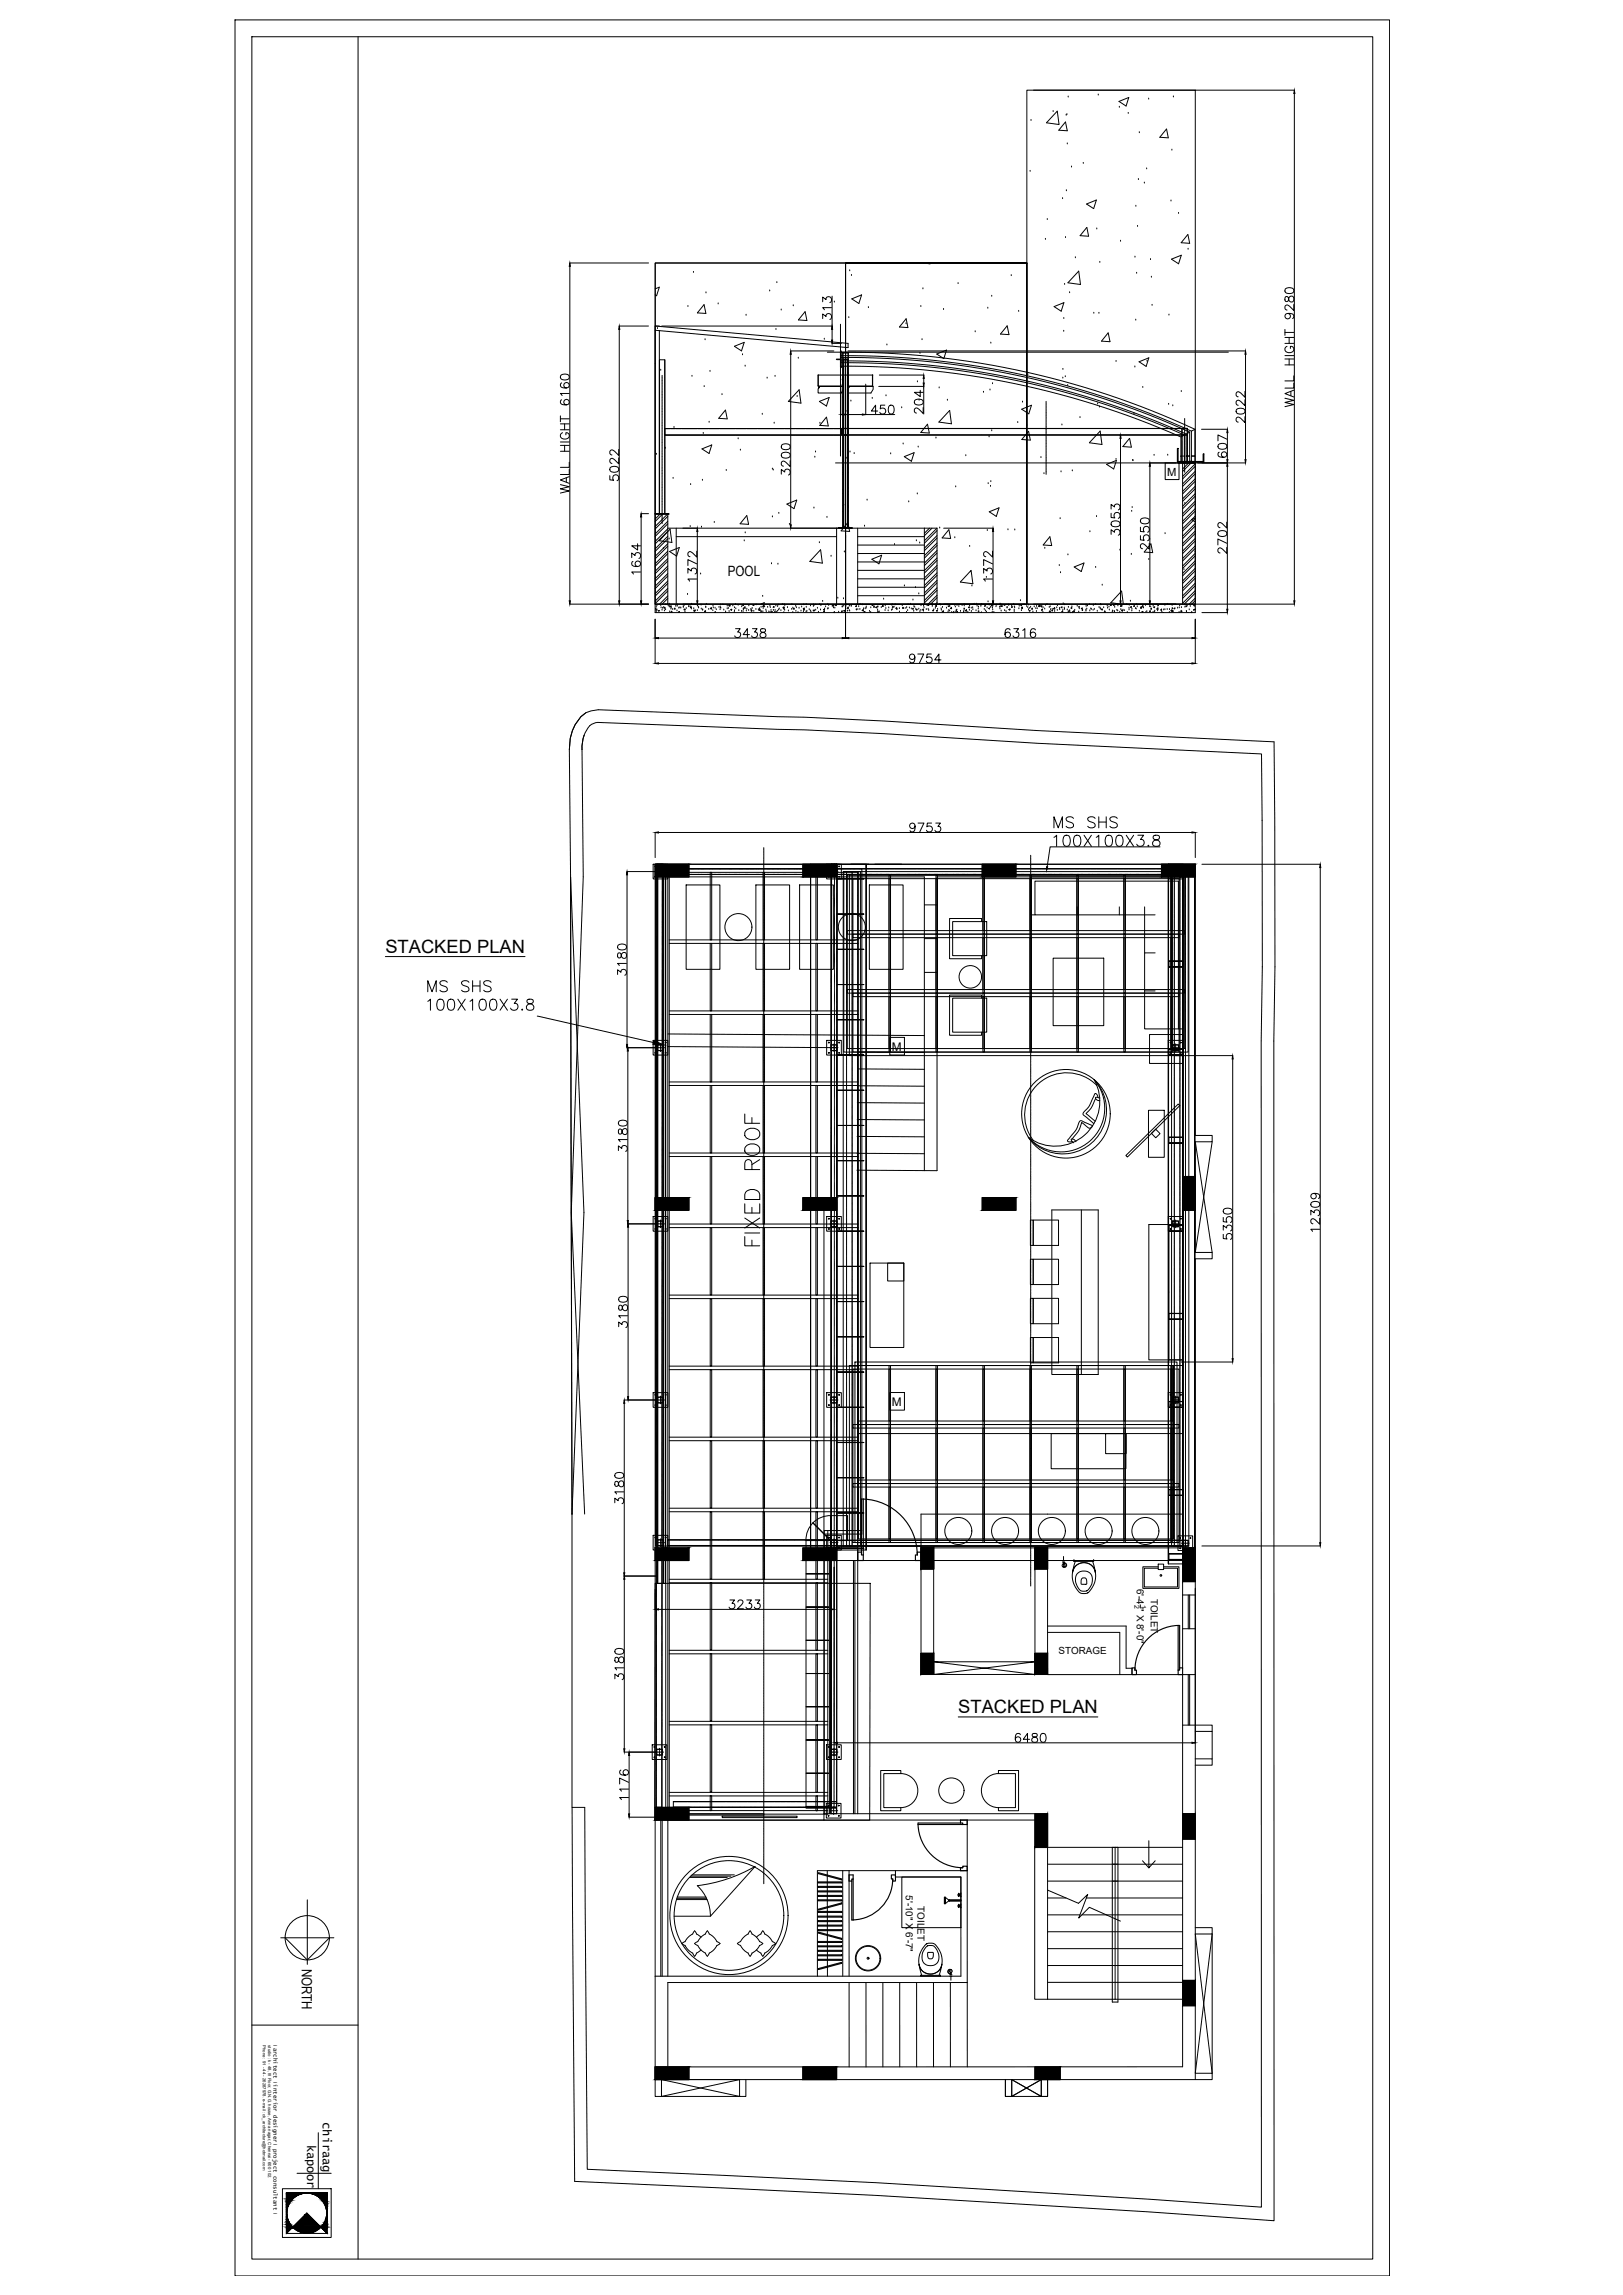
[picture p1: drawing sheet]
<svg xmlns="http://www.w3.org/2000/svg" width="420mm" height="594mm" viewBox="0 0 420 594" stroke-linecap="round" stroke-linejoin="round" font-family="sans-serif">
<defs><g id="words">
<text font-size="7.5" x="197.9" y="323.8" transform="rotate(-90 197.9 323.8)">FIXED ROOF</text>
<g font-size="4.7">
<text x="99.8" y="246.6">STACKED PLAN</text>
<text x="248.1" y="443.4">STACKED PLAN</text>
</g>
<g font-size="3.7">
<text x="188.4" y="149.1">POOL</text>
<text x="78.1" y="509.6" transform="rotate(90 78.1 509.6)">NORTH</text>
</g>
<g font-size="3.1">
<text x="230.9" y="272">M</text>
<text x="230.9" y="364">M</text>
<text x="83.6" y="549.3" transform="rotate(90 83.6 549.3)">chiraag</text>
<text x="79.5" y="555.2" transform="rotate(90 79.5 555.2)">kapoor</text>
</g>
<text font-size="2.9" x="302.2" y="123.1">M</text>
<g font-size="2.5">
<text x="294.3" y="411.3" transform="rotate(90 294.3 411.3)">6'-4 &quot; X 8'-0&quot;</text>
<text x="297.9" y="413.9" transform="rotate(90 297.9 413.9)">TOILET</text>
<text x="274" y="428.2">STORAGE</text>
<text x="234.5" y="490.6" transform="rotate(90 234.5 490.6)">5'-10&quot; X 6'-7&quot;</text>
<text x="237.5" y="493.5" transform="rotate(90 237.5 493.5)">TOILET</text>
</g>
<g font-size="1.8">
<text x="293.7" y="415.4" transform="rotate(90 293.7 415.4)">2</text>
<text x="295.4" y="415.4" transform="rotate(90 295.4 415.4)">1</text>
</g>
<g font-size="1.5">
<text x="70.8" y="530.1" transform="rotate(90 70.8 530.1)">architect</text>
<text x="70.8" y="539.6" transform="rotate(90 70.8 539.6)">interior designer</text>
<text x="70.8" y="556.2" transform="rotate(90 70.8 556.2)">project consultant</text>
</g>
<g font-size="1.3">
<text x="70.8" y="529.3" transform="rotate(90 70.8 529.3)">I</text>
<text x="70.8" y="538.9" transform="rotate(90 70.8 538.9)">I</text>
<text x="70.8" y="555" transform="rotate(90 70.8 555)">I</text>
<text x="70.8" y="573" transform="rotate(90 70.8 573)">I</text>
</g>
<g font-size="1.1">
<text x="68" y="529.4" transform="rotate(90 68 529.4)">Phone : 91 - 44 - 26287978. e-mail : ck_architecture@hotmail.com</text>
<text x="69.4" y="529.4" transform="rotate(90 69.4 529.4)">studio : k - 48, III Floor, G.N.G. house, Anna nagar, Chennai - 600 102.</text>
</g>
</g></defs>
<!-- layer: dim -->
<g fill="none" stroke="#000" stroke-width=".26">
<path d="M60.8 5.2h298.9v583.9h-298.9zM65.2 9.5h290.2v575.3h-290.2zM92.7 9.5v575.3M266.9 31.2h.1M272.6 28.9h.1M273.7 28.8l.5 3.4-3.3-.4zM275.8 31.6l.5 2.3-2.2-.2zM276 29.8h.1M276.2 29.7h.1M276.3 37.2h.1M276.5 25.1h.1M284.3 24.6h.1"/>
<path d="M289.7 26.3l2.5-1.1-.7 2.2zM289.8 27.8h.1M292.1 29.4h.1M294.9 34.3h.1M297.4 25.7h.1M302 33.4l.4 2.3-2.2-.2zM303.4 38.9h.1M303.8 25.1h.1M266.7 44.4h.1M271.1 56.8h.1M275.1 51.4h.1M276.1 49.4h.1"/>
<path d="M277.4 43.2h.1M280.4 42.3h.1M281.3 52.8l2.5-1-.7 2.2zM281.3 58.9l.5 2.3-2.2-.2zM283.9 59.3h.1M294.1 53.4h.1M294.5 58.6h.1M294.7 46.5h.1M296.2 47.4h.1M296.8 43.7h.1M303.1 52h.1M305.1 55.2h.1"/>
<path d="M169.6 74.8l1.1-.5-.7 2.3-.4-.3M178.1 79.3h.1M179.5 70.5h.1M182.8 75.8h.1M185.9 78.7h.1M199.3 75.3h.1M201.1 73.2h.1M205.4 79.1h.1M216 78.2h.1M220 70.1h.1M220.4 71.3h.1M223.1 76.3l-2.6 1.1 1.8 1.2 .8-2.3"/>
<path d="M224.8 79.6h.1M238.4 79.3h.1M238.9 74.8h.1M239.1 68.1l1.7 .2-.1-.2M248 73.4h.1M255.7 79.8h.1M256.7 76.7h.1M261.8 71.3h.1M270.6 62h.1M272.9 79.4l2.5-1.1-.7 2.3zM275.6 73.6h.1M275.8 61.5h.1"/>
<path d="M276.9 75.8h.1M278.4 66.7h.1M279.2 70.2l.5 3.4-3.2-.4zM284.7 67.9h.1M290.1 62.4h.1M293.8 66.6h.1M294.3 70.7h.1M297.8 67.2h.1M298.1 71.8h.1M298.2 79h.1M303.3 67.1l2.5-1-.7 2.2zM307.5 60.7l-1.7 2.1 2.2 .2"/>
<path d="M307.5 60.7l.5 2.3M307.6 64.5h.1M170.2 85h.1M171 95.8h.1M179.1 97.4h.1M182.5 87.9h.1M182.7 81.1l-2.2-.1 1.8-2.1 .4 2.2M183.8 96.1h.1M190.1 89.6l2.6-1-.7 2.2zM192.2 91.8h.1M192.9 94.8h.1M193.1 81.6h.1"/>
<path d="M198.6 97.9h.1M200.6 97.4h.1M200.9 85.3h.1M202.2 80.2h.1M206.7 92.7h.1M208.4 80.7l-1.7 2.1 2.2 .2M208.4 80.7l.5 2.3M213.4 87.8h.1M218 98.4h.1M219.5 94.4h.1M219.7 82.2h.1M229.6 89.3h.1"/>
<path d="M234.6 83.8h.1M234.6 82.5l-1.8 2.1 2.2 .2M234.6 82.5l.4 2.3M237.5 98.8h.1M238.2 91.5h.1M238.7 87.9h.1M242.5 91.6l2.5-1-.7 2.2zM244.3 80.1h.1M252.5 85.9h.1M256.5 88.8h.1M256.9 99.3h.1M260.7 84.3l.5 2.3-2.2-.1 1.7-2.1"/>
<path d="M263.7 80.6h.1M266.1 97h.1M275.1 97.9h.1M275.2 95.6h.1M275.4 85.8h.1M275.4 82.5h.1M275.8 97.5h.1M276.4 99.8h.1M283.2 81.1h.1M284.5 81.1h.1M286.9 86.2l-1.7 2.1 2.1 .2-.4-2.3M288.9 93.6h.1"/>
<path d="M293.8 95h.1M294 82.9h.1M294.9 93.6l2.5-1-.7 2.2zM296.9 93.5h.1M302.6 81.6h.1M169.9 117.6h.1M172.2 116h.1M174.5 110.7h.1M181.7 116.2l2.6-1-.7 2.2zM182.1 112.2h.1M182.3 100.1h.1M183.6 109.3h.1"/>
<path d="M186.9 102.2h.1M187.8 106.2l.4 2.2-2.1-.1zM191.1 113.6h.1M191.7 116.5h.1M197.3 107.2h.1M200.4 109.5h.1M204.1 103.9l2.8-3 .4 3.4-3.2-.4M206.4 102.6h.1M210.9 118.3h.1M211.1 117h.1M212.1 103.9l2.5-1-.7 2.2zM212.3 109.6h.1"/>
<path d="M213.9 108l.5 2.3-2.2-.2zM219.1 118.6h.1M219.3 106.5h.1M220 117h.1M220.3 103.8h.1M221.1 117.4h.1M225.8 103.1h.1M229.4 102.5h.1M230.6 117.5h.1M233.4 105.6h.1M233.8 114.9h.1M235.9 119.4l-1.8-1.2 2.5-1-.7 2.2"/>
<path d="M237.7 115.7h.1M237.9 103.6h.1M240.1 109.8l.5 2.3-2.2-.2zM242.3 113.4h.1M243.1 100.4h.1M245.3 103.6h.1M245.8 106.3l.5 3.4-3.2-.4zM250 118h.1M254.6 101.5h.1M256 113.1h.1M256.3 101h.1M256.7 111.5h.1"/>
<path d="M263.5 109.4h.1M264.5 105.9l2.5-1-.7 2.2zM264.7 104.1h.1M265.8 110.1h.1M266.3 111.7l.4 2.2-2.2-.1zM269.5 118.4h.1M274.9 110h.1M279.6 108.1h.1M282 114.6l2.8-3 .5 3.4-3.3-.4M284.2 104.6h.1M284.6 105.4h.1M288.9 118.9h.1"/>
<path d="M289 119.2l-2.5 1 1.8 1.2 .7-2.2M292.9 115.7l-.5-2.2-1.7 2.1 2.2 .2M293.2 119.2h.1M293.3 119.2h.1M293.6 107.1h.1M295.8 100.3h.1M298.8 117.9h.1M302.3 117.8h.1M302.5 104.7h.1M303.6 105h.1M305.8 101.4h.1M306.4 119.8l-.2 .3"/>
<path d="M307.7 119.8l-1.5 1.6M308.4 119.8l-2.2 2.2M308.4 119.4h.1M169.7 133l-.1 .1M171 133l-1.4 1.4M171.6 133l-2 2M172.9 133l-3.3 3.3M172.9 134.9l-3.3 3.3M172.9 136.9l-3.3 3.3M172.9 138.8l-3.3 3.3M172.9 133.7l-3.3 3.2M172.9 135.6l-3.3 3.3"/>
<path d="M172.9 137.5l-3.3 3.3M172.9 139.5l-3.3 3.2M172.9 136.7h69.7M173.2 139.5h.1M173.5 137l.4 3.4-3.2-.4zM174.3 123.8h.1M175.1 136.7v19.7M175.1 138.9h41.5M178.7 136.3h.1M178.8 125.4h.1M181.6 136.5h.1M181.8 124.3h.1"/>
<path d="M184.9 135.2h.1M188 121.8h.1M192.9 137.9h.1M193.3 133.5l.5 2.2-2.2-.1zM200 133.8h.1M200 121.4h.1M200.2 121.7h.1M201.6 132.9h.1M203.7 130.5l2.6-1-.8 2.2zM204.4 135.7h.1M210.7 131.5h.1M214.1 133.9h.1"/>
<path d="M216.6 136.7v19.7M218.8 130.7h.1M219.9 137.6l-.4-2.3-1.8 2.1 2.2 .2M222 136.7v19.7M222 138.9h17.3M223.8 136.2h.1M224.5 129.5h.1M235.3 129.9h.1M237.2 140h.1M237.5 127.9h.1M239.3 136.7v19.7M240.6 136.7l-1.3 1.3"/>
<path d="M241.3 136.7l-2 2M242.6 136.7l-3.3 3.3M242.6 136.7v19.7M242.6 138.6l-3.3 3.3M242.6 137.3l-3.3 3.3M242.6 139.3l-3.3 3.3M243.3 136.7h.1M245.6 137.1l-1.7 2.1 2.2 .2M245.6 137.1l.5 2.3M247.2 139.2h.1M247.4 126h.1M255.6 137.3h.1"/>
<path d="M255.8 125.2h.1M256.1 132.5l2.5-1-.7 2.2zM256.4 125.9h.1M256.5 124.7h.1M260.9 137.1h.1M262.7 137.2h.1M270.3 122.6h.1M271.8 138.9l-1.7 2.2 2.1 .1M271.8 138.9l.5 2.3M274.4 134.3h.1M274.7 122.1h.1M277.6 121.9h.1"/>
<path d="M282.2 137.7h.1M283.9 133.7h.1M293 132.4h.1M293.1 131.4h.1M297.6 139.6h.1M301.6 138.1h.1M306.7 130.3h.1M309.4 120.1l-3.2 3.2M309.4 122l-3.2 3.3M309.4 123.9l-3.2 3.3M309.4 125.9l-3.2 3.2M309.4 127.8l-3.2 3.3"/>
<path d="M309.4 129.7l-3.2 3.3M309.4 131.6l-3.2 3.3M309.4 133.6l-3.2 3.2M309.4 135.5l-3.2 3.3M309.4 137.4l-3.2 3.3M309.4 139.4l-3.2 3.2M309.4 120.7l-3.2 3.3M309.4 122.6l-3.2 3.3M309.4 124.6l-3.2 3.2M309.4 126.5l-3.2 3.3M309.4 128.4l-3.2 3.3M309.4 130.4l-3.2 3.2"/>
<path d="M309.4 132.3l-3.2 3.3M309.4 134.2l-3.2 3.3M309.4 136.2l-3.2 3.2M309.4 138.1l-3.2 3.3M309.4 134.1l-.9 .4 .9 .6M169.6 156.4h139.8M169.7 157.7h.1M169.7 156.5h.1M169.9 157.2h.1M169.9 158.5h.1M170 157.6l-.2 .3 .3 .1-.1-.4M170 156.8h.1"/>
<path d="M170.4 158.1l.3-.1-.1 .2zM171.1 156.8h.1M171.1 157.3h.1M171.4 158h.1M171.5 157.5h.1M171.7 142h.1M171.8 157.3h.1M172 158.1h.1M172.1 157.2l.1 .2h-.3zM172.3 157.8h.1M172.4 156.5h.1M172.9 156.4v-23.4h-3.3v25.6h139.8v-38.8h-3.2v36.6"/>
<path d="M172.9 140.7l-3.3 3.3M172.9 142.7l-3.3 3.3M172.9 144.6l-3.3 3.3M172.9 146.5l-3.3 3.3M172.9 148.5l-3.3 3.2M172.9 150.4l-3.3 3.3M172.9 152.3l-3.3 3.3M172.9 154.3l-2.2 2.1M172.9 156.2l-.2 .2M172.9 141.4l-3.3 3.3M172.9 143.3l-3.3 3.3M172.9 145.2l-3.3 3.3"/>
<path d="M172.9 147.2l-3.3 3.3M172.9 149.1l-3.3 3.3M172.9 151l-3.3 3.3M172.9 153l-3.3 3.2M172.9 154.9l-1.5 1.5M173 156.9h.1M173.3 157h.1M173.3 156.4h.1M173.3 142.8l2.6-1.1-.7 2.3zM173.4 158.4h.1M173.4 157.2h.1M173.5 156.9l.2-.1v.3z"/>
<path d="M173.7 157.7h.1M173.8 157.3h.1M173.9 158.2l.1 .4-.4-.1zM174.1 157.8h.1M174.7 157.4l.1 .3-.3-.1zM174.9 156.9h.1M175.3 158.1h.1M175.3 156.9h.1M175.4 156.6h.1M175.7 158.4l.2-.1-.1 .2zM175.7 157.4h.1M176 157.3h.1"/>
<path d="M176.3 157.4h.1M176.9 157h.1M176.9 157.2h.1M177.1 157.9h.1M177.1 156.7h.1M177.3 158.5h.1M177.3 157.7l.1 .2h-.2zM177.6 157.5h.1M178 153.9h.1M178.3 157h.1M178.4 157h.1M178.7 157.2l.3-.1-.1 .2z"/>
<path d="M178.8 157.1h.1M179 157.6h.1M179 156.4h.1M179.6 157.6h.1M179.6 158.2h.1M179.8 158.3h.1M179.9 157.9l.1 .2h-.2zM180.5 156.7h.1M180.5 158.1h.1M180.6 156.7h.1M180.8 157.2h.1M180.9 157.4h.1"/>
<path d="M181.4 148.6h.1M181.5 156.6h.1M181.5 157.7h.1M181.9 158h.1M181.9 157.9h.1M182.6 158.1v.2h-.2zM182.7 158.4h.1M182.7 157.1h.1M182.7 157.3h.1M182.9 156.4h.1M183.5 157.8h.1M184 157.5l.2-.1-.1 .2z"/>
<path d="M184 157.6h.1M184.2 157.6h.1M184.5 158.1h.1M184.6 156.9h.1M184.7 157.3h.1M185.1 157.5h.1M185.2 158.3v.3l-.2-.1zM185.4 157.8h.1M186.1 157.2h.1M186.4 157.8h.1M186.5 156.6h.1M186.5 157.3h.1"/>
<path d="M186.6 157.4h.1M187.1 156.4h.1M187.4 157.9h.1M187.8 158.6h.1M187.8 158.4h.1M188.3 157.6h.1M188.3 156.9h.1M188.5 157.5h.1M188.7 156.8l.3-.3v.3h-.3M188.8 158.3h.1M188.8 157h.1M189.2 157.8l.2-.1v.2z"/>
<path d="M189.3 158h.1M189.7 156.9h.1M190.1 158.5h.1M190.1 157.3h.1M190.1 158.1h.1M190.4 156.5h.1M190.5 157.6h.1M191.1 156.7h.1M191.3 158.1h.1M192 158.3h.1M192 157.1h.1M192.2 156.6l.3-.1-.1 .3z"/>
<path d="M192.3 147.4h.1M192.4 158.3h.1M192.4 156.4l-.1 .1 .2-.1M192.4 157.8h.1M192.4 157.7h.1M192.7 140h.1M192.9 157.1v.3h-.3zM193.2 158.2h.1M193.3 157.7h.1M193.8 158h.1M193.9 156.8h.1M194.4 157.8h.1"/>
<path d="M194.4 158.1l.3-.1-.1 .2zM194.5 157.9h.1M194.7 157.5h.1M195.1 156.5l.1 .2h-.3zM195.1 158.2h.1M195.7 157.8h.1M195.7 156.6h.1M196.3 157.8h.1M196.6 157.6h.1M196.8 157.7v.3h-.3zM197 158.5h.1M197 157.2h.1"/>
<path d="M197.1 158.3h.1M197.4 154.4h.1M197.5 158.4h.1M197.5 156.9l.2-.1v.3zM197.6 157.5h.1M197.7 156.7l.1 .3-.3-.1zM197.9 156l-1 .4M197.9 156l-.2 .4M197.9 157.1h.1M198.3 157.9h.1M198.4 158.3h.1M198.7 157.2h.1"/>
<path d="M199 158.4h.1M199.3 156.9h.1M199.4 158.5h.1M199.4 157.3h.1M199.6 158h.1M199.7 158.4l.2-.1-.1 .2zM199.7 145.9h.1M200.2 158h.1M200.3 157l.1 .2h-.2zM200.4 158.6l.2-.3 .1 .3M200.7 158h.1M200.9 156.8h.1"/>
<path d="M201 158.5h.1M201.2 158.2h.1M201.3 157h.1M201.4 146h.1M201.6 157.9h.1M201.6 156.6h.1M201.7 157.6h.1M202.2 158.1h.1M202.5 156.5h.1M202.7 157.2l.3-.1-.1 .2zM202.9 158.6h.1M202.9 157.7h.1"/>
<path d="M202.9 157.2l.1 .2h-.2zM203 156.5h.1M203.1 158h.1M203.2 156.7h.1M203.9 157.3h.1M204.1 158.2h.1M205 157.7h.1M205 156.5h.1M205.2 158.6h.1M205.2 157.4h.1M205.6 157.4v.3l-.2-.1zM206 156.9h.1"/>
<path d="M206 158.2h.1M206.2 157.3h.1M206.6 158.6h.1M206.9 157.5h.1M207.4 158.2h.1M207.5 157.1h.1M207.9 157.5l.3-.1-.1 .2zM208 158.3h.1M208.1 156.5h.1M208.2 157.7v.2h-.2zM208.7 158.4h.1M208.7 156.5h.1"/>
<path d="M208.7 157.2h.1M208.9 158.3h.1M209.5 157.8h.1M209.8 158.1h.1M209.8 156.8h.1M209.9 158.4h.1M210.5 158.2h.1M210.6 157h.1M210.6 156.6h.1M210.8 156.7h.1M210.8 157.9v.2h-.2zM211.1 156.4h.1"/>
<path d="M211.2 158h.1M211.6 157.5h.1M211.9 158.5h.1M212.1 140.5h.1M212.1 156.5h.1M212.4 157.9h.1M212.4 142.3l.5 3.5-3.3-.5zM212.5 156.7h.1M212.6 156.6h.1M213 155.7h.1M213.2 157.8l.2-.1v.2zM213.4 158.1v.2h-.2z"/>
<path d="M213.5 157.7h.1M213.7 157.1h.1M214.3 157.6h.1M214.3 156.4h.1M214.4 157.5h.1M214.5 156.7h.1M215.1 144h.1M215.4 156.8l.3-.3v.4h-.3M215.8 157.3h.1M215.9 156.7h.1M216 158.3v.3h-.2zM216.1 157.4h.1"/>
<path d="M216.2 156.6l.3-.1-.1 .3zM216.5 156.8h.1M216.9 154.8h.1M217.1 158.5h.1M217.8 158.5h.1M218 158.4h.1M218 157.1h.1M218.1 157.1h.1M218.4 155h.1M218.4 156.9h.1M218.4 158.1l.3-.1-.1 .2zM218.6 142.9h.1"/>
<path d="M218.6 158.6h.1M219 156.9h.1M219.3 157.4l.3-.3v.4h-.3M219.4 158.2h.1M219.8 158.1h.1M219.9 156.9h.1M220 158.2h.1M220.4 156.7h.1M220.4 157h.1M221.5 156.9l.2-.1v.2zM221.7 157.9h.1M221.7 156.7h.1"/>
<path d="M222 154.2h17.3M222 152h17.3M222 149.8h17.3M222 147.6h17.3M222 145.5h17.3M222 143.3h17.3M222 141.1h17.3M222.1 157.8h.1M222.3 157h.1M222.6 157.8h.1M222.6 156.4h.1M223.3 156.4l-.1 .1 .2-.1"/>
<path d="M223.5 157.8l-.3 .2 .3 .1v-.3M223.6 157.6h.1M223.6 158.4l.3-.1-.1 .2zM224 157.6h.1M224.2 157.4h.1M224.2 157.1h.1M225.1 158.2h.1M225.4 158.5h.1M225.4 157.3h.1M225.7 144.8l2.5-1.1-.7 2.3zM226 156.5v.2h-.2zM226.2 157.2h.1"/>
<path d="M226.3 157.3h.1M226.3 157.1h.1M226.7 157.2l.3-.1-.1 .2zM227.1 158.6l.3-.2v.2M227.2 157.2h.1M227.2 157.9h.1M227.2 158.3h.1M227.3 157.1h.1M227.6 158.4h.1M228.1 157.3h.1M228.4 156.7h.1M228.6 156.7v.3h-.2z"/>
<path d="M228.6 157h.1M228.8 155.1h.1M229.1 158h.1M229.2 156.8h.1M229.3 157.5h.1M229.9 158.1h.1M230.1 157.4h.1M230.8 158h.1M230.9 156.7h.1M231 157.8h.1M231 156.6h.1M231.2 157l-.2 .2h.2v-.2"/>
<path d="M231.5 157.1h.1M231.6 141h.1M231.8 156.6h.1M231.9 157.5l.3-.1-.1 .2zM232 157.5h.1M232.2 157.8h.1M232.8 157.6h.1M232.8 158.4h.1M233.6 156.8h.1M233.8 157.2v.2h-.2zM234 157.5h.1M234.1 151.7h.1"/>
<path d="M234.5 157.5h.1M234.7 158.5h.1M234.7 157.3h.1M235 158.1h.1M235.1 156.4h.1M235.4 157.4h.1M235.7 156.4h.1M235.9 157.6h.1M236.3 155.3h.1M236.4 157.4v.3l-.2-.1zM236.5 158.2h.1M236.6 157h.1"/>
<path d="M236.8 157.2h.1M237 152.1h.1M237.1 157.7h.1M237.2 157.8l.2-.1-.1 .2zM237.9 157.7h.1M237.9 153.7h.1M238.1 140.6h.1M238.1 158.3h.1M238.4 158h.1M238.4 156.8h.1M239 157.7l.1 .2h-.3zM239.1 158.2h.1"/>
<path d="M239.1 156.9h.1M239.2 157.3h.1M239.8 157.8h.1M240 156.8h.1M240.2 156.6l.3-.1-.1 .2zM240.3 157.7h.1M240.3 156.5h.1M240.4 158h.1M241.3 156.4h.1M241.3 157h.1M241.4 156.6h.1M241.6 157.9l.1 .2h-.3z"/>
<path d="M241.7 157.9h.1M242.1 156.9l.3-.3 .1 .4-.4-.1M242.2 157.5h.1M242.4 158.1l.3-.1-.1 .2zM242.6 140.6l-3.3 3.2M242.6 142.5l-3.3 3.3M242.6 144.4l-3.3 3.3M242.6 146.4l-3.3 3.2M242.6 148.3l-3.3 3.3M242.6 150.2l-3.3 3.3M242.6 152.2l-3.3 3.2M242.6 154.1l-2.3 2.3"/>
<path d="M242.6 156l-.4 .4M242.6 141.2l-3.3 3.3M242.6 143.1l-3.3 3.3M242.6 145.1l-3.3 3.3M242.6 147l-3.3 3.3M242.6 148.9l-3.3 3.3M242.6 150.9l-3.3 3.2M242.6 152.8l-3.3 3.3M242.6 154.7l-1.7 1.7M242.7 157.7h.1M243.2 156.5h.1M243.5 156.6h.1"/>
<path d="M243.6 157.6h.1M243.7 158h.1M243.9 158.5h.1M244 157.2h.1M244.2 158.1l.1 .2h-.2zM245 157.4h.1M245.2 156.6h.1M245.4 158.4h.1M245.5 156.9l.2-.1-.1 .2zM245.6 158h.1M245.8 158.2h.1M245.9 157h.1"/>
<path d="M246.3 157.2v.4l-.3-.1zM246.4 158.6h.1M246.8 158.3l.1 .3h-.2zM247.1 156.7h.1M247.3 158.5h.1M247.3 157.1h.1M247.6 158h.1M247.6 158.1h.1M247.6 158.4l.3-.1-.1 .2zM247.7 157.9h.1M247.8 156.7h.1M248.2 157h.1"/>
<path d="M248.7 158.3h.1M249.1 156.7h.1M249.5 158.6h.1M249.5 158.2h.1M249.5 157.7h.1M249.6 156.5h.1M249.6 156.8h.1M249.7 157.7h.1M250.2 157.8l-.3 .3 .3 .1v-.4M250.5 158.5h.1M250.7 157.2l.2-.1v.2zM250.9 158h.1"/>
<path d="M251 156.8h.1M251 141.4h.1M251.4 147.7l.5 3.4-3.3-.4zM251.4 157.4h.1M251.5 158.3h.1M251.6 151.7h.1M251.8 157.3h.1M251.9 157.8h.1M251.9 156.5h.1M252.2 156.4h.1M252.7 158.1h.1M252.8 156.4h.1"/>
<path d="M252.9 156.9h.1M253.2 157.7h.1M253.3 158.4h.1M253.3 157.2h.1M253.4 158.4h.1M253.9 156.9h.1M253.9 158.6l.2-.2v.2M254.1 156.4l-.1 .1h.2v-.1M254.1 156.5h.1M254.8 157.8h.1M254.9 157h.1M255.1 158.1h.1"/>
<path d="M255.1 156.9h.1M255.3 147.6h.1M255.4 158.4h.1M255.4 149.5h.1M255.5 157.4h.1M255.8 155.8h.1M255.9 157.5l.3-.1-.1 .2zM256 156.6h.1M256.1 156.6h.1M256.5 157.2h.1M256.8 156.5v.2h-.2zM256.8 157.1h.1"/>
<path d="M256.9 158.5h.1M256.9 157.4h.1M257 157.9h.1M257 156.7h.1M257.3 158.5h.1M257.8 157.1h.1M258 156.7h.1M258.8 157.2h.1M258.9 157.6h.1M258.9 156.4h.1M259 157h.1M259.1 156.4h.1"/>
<path d="M259.2 158.2h.1M259.4 156.7v.3h-.2zM260 156.8h.1M260.1 158.1h.1M260.1 156.8h.1M260.4 158.3h.1M260.7 157.4h.1M260.7 157.2h.1M261 156.6h.1M261.2 157.8l.2-.1-.1 .2zM261.2 156.7h.1M261.5 157.9h.1"/>
<path d="M261.9 156.8h.1M262 157l.1 .2h-.3zM262.4 156.4h.1M262.5 158.3h.1M262.6 157.9h.1M262.6 157.1h.1M262.7 157.3h.1M263.8 157.6h.1M263.8 156.9h.1M264.2 155.5h.1M264.2 156.6l.3-.1-.1 .2zM264.4 158.1h.1"/>
<path d="M264.5 156.8h.1M264.6 157.4h.1M264.6 157.2l.1 .2h-.3zM264.7 157.5h.1M264.7 157.6h.1M265 156.4h.3M265.8 157h.1M266.1 157.3h.1M266.3 157.8h.1M266.3 156.6h.1M266.4 158.1l.3-.1-.1 .2zM266.6 157.5h.1"/>
<path d="M266.8 157.2h.1M267.2 157.4l.1 .3-.2-.1zM267.4 158.4h.1M267.7 157.1h.1M268.1 157.6h.1M268.3 158.3h.1M268.4 157h.1M268.5 157.6h.1M268.9 156.8h.1M269.2 157v-.3l-.3 .3h.3M269.3 156.9h.1M269.5 156.9l.2-.1-.1 .2z"/>
<path d="M269.7 157.2h.1M269.7 158.1h.1M269.9 157.7v.2h-.2zM270 158.5h.1M270 157.3h.1M270.5 157.7h.1M270.5 141.9h.1M270.6 156.7h.1M271.1 156.5h.1M271.6 157.2h.1M271.6 158.4l.3-.1-.1 .2zM271.8 158.3h.1"/>
<path d="M271.9 157.1h.1M272 157.8h.1M272.4 157.7h.1M272.5 157.9v.2h-.2zM272.9 157.7h.1M273 158.3h.1M273 157.3l.1 .3h-.3zM273.6 157.3h.1M273.7 158h.1M273.7 156.8h.1M274.2 146.4h.1M274.3 157.5h.1"/>
<path d="M274.3 157.8h.1M274.5 148.2h.1M274.7 157.2l.2-.1v.2zM275.1 158.1v.2h-.2zM275.2 157.9h.1M275.2 156.3h.1M275.5 157.4h.1M275.6 157.7h.1M275.6 156.5h.1M276.3 157.9h.1M276.5 143.6h.1M276.5 158.5h.1"/>
<path d="M276.6 157.2h.1M276.9 157.9l.1 .3h-.4zM277.1 158.6h.1M277.3 157.6h.1M277.4 157.5h.1M277.5 157.5h.1M277.5 157.1h.1M277.7 158.3v.3h-.2zM277.9 158.3h.1M278.1 146.8l2.5-1.1-.7 2.3zM278.1 158.4h.1M278.2 158h.1"/>
<path d="M278.9 156.9h.1M279.3 158.5h.1M279.3 157.2h.1M279.4 157.6h.1M279.4 157.2h.1M279.9 157.5l.3-.1-.1 .2zM280.2 158.1h.1M280.2 158h.1M280.3 158h.1M280.7 158.6h.1M281.1 157.9h.1M281.1 158.2h.1"/>
<path d="M281.2 157h.1M281.2 156.6h.1M281.3 157.7h.1M281.5 156.8h.1M282.1 156.5h.1M282.1 158.1h.1M282.4 157.6h.1M282.5 157.7h.1M283 158h.1M283 156.7h.1M283.1 156.4h.1M283.3 157.7h.1"/>
<path d="M283.6 146.9h.1M283.7 156.5h.1M284.1 158.2h.1M284.5 157.3h.1M284.8 157.4h.1M284.9 157.7h.1M284.9 156.5h.1M284.9 156.4l-.1 .1h.3l-.1-.1M285.2 157.8l.2-.1-.1 .2zM285.2 157.8h.1M285.3 151.5h.1M285.7 157.3h.1"/>
<path d="M285.9 158.5h.1M286 158.3h.1M286.1 158.6h.1M286.6 156.9h.1M286.7 157.4h.1M287.1 157.1h.1M287.2 157.9h.1M287.6 156.5l.1 .2h-.2zM287.9 158.4h.1M288 158.2h.1M288.2 156.6l.3-.1-.1 .2zM288.4 158.3h.1"/>
<path d="M288.5 158.4h.1M288.6 157.2h.1M288.8 156.5h.1M289.1 158h.1M289.3 158.1h.1M289.4 156.8h.1M289.9 158.5h.1M289.9 142.4h.1M290.2 157.8h.1M290.2 156.7l.1 .3h-.2zM290.3 156.4l-2.7-.4 2.8-3 .4 3.4M290.3 156.7h.1"/>
<path d="M290.4 158.1l.2-.1v.2zM290.4 158.1h.1M290.5 156.9h.1M290.7 158h.1M291.1 158.1h.1M291.7 156.5h.1M291.7 156.4h.3M291.8 158.6h.1M292.3 157.4h.1M292.3 157.9h.1M292.3 156.7h.1M292.6 155.6h.1"/>
<path d="M292.8 157l.1 .2h-.2zM292.9 143.5h.1M293 158.2h.1M293 157.7h.1M293.5 156.9l.2-.1-.1 .2zM293.9 157.5h.1M294.1 157.6h.1M294.2 156.4h.1M294.4 157.1h.1M295 158.2h.1M295.3 157.4h.1M295.5 157.2v.2h-.2z"/>
<path d="M295.6 158.4l.3-.1-.1 .2zM295.9 156.8v.3l-.3-.1zM296 157.4h.1M296.5 156.7h.1M296.7 158.5h.1M296.9 158.3h.1M297.4 144.8h.1M297.6 158.4h.1M297.6 156.4h.1M297.6 157.1h.1M297.8 158.3h.1M297.9 157.1h.1"/>
<path d="M297.9 140.8l-1.7 2.1 2.2 .2-.5-2.3M298.1 157.4v.3l-.2-.1zM298.5 158.5h.1M298.5 156.9h.1M298.7 157.2l.2-.1v.2zM298.8 158.4h.1M298.9 158.2h.1M299.5 156.5h.1M299.7 158.1h.1M299.7 156.9h.1M299.8 157.3v.4l-.3-.1zM299.9 156.8h.1"/>
<path d="M300.6 158.2h.1M300.7 157.7v.2h-.2zM300.8 158.5h.1M301.1 158.6h.1M301.3 157.9h.1M301.5 156.6h.1M301.6 157.8h.1M301.6 156.6h.1M302.2 157.8h.1M302.2 156.4h.1M302.7 158.6h.1M302.8 157.8h.1"/>
<path d="M303.3 157.9v.2h-.2zM303.4 156.7h.1M303.4 157.6h.1M303.5 157.6h.1M303.6 158l.1 .3-.3-.1zM303.9 157.5l.3-.1-.1 .2zM304.9 157.4h.1M305.2 158.5h.1M305.3 157.3h.1M305.4 156.8h.1M305.7 158.2h.1M305.8 157.3h.1"/>
<path d="M305.9 158.1l.1 .3-.3-.1zM306.5 147.5h.1M306.8 157.2h.1M307 157.1h.1M307.1 156.4h.1M307.1 158.3h.1M307.2 158.4h.1M307.2 157.1h.1M307.3 156.9h.1M307.5 158.6h.1M307.9 157.9h.1M308.1 157h.1"/>
<path d="M308.5 158.6h-.2l.2-.2 .1 .2M309 158h.1M309 156.8h.1M309.1 156.7h.1M309.1 157.8l.3-.1-.1 .2zM309.3 156.9h.1M309.4 142.9h.1M309.4 141.3l-3.2 3.3M309.4 143.2l-3.2 3.3M309.4 145.2l-3.2 3.2M309.4 147.1l-3.2 3.3M309.4 149l-3.2 3.3"/>
<path d="M309.4 151l-3.2 3.2M309.4 152.9l-3.2 3.3M309.4 154.8l-1.5 1.6M309.4 140l-3.2 3.3M309.4 141.9l-3.2 3.3M309.4 143.9l-3.2 3.2M309.4 145.8l-3.2 3.3M309.4 147.7l-3.2 3.3M309.4 149.7l-3.2 3.2M309.4 151.6l-3.2 3.3M309.4 153.5l-2.8 2.9M309.4 155.5l-.9 .9"/>
<path d="M151.2 190.3a4.3 4.3 0 0 1 3.5-3.3l53.7 1.9 20.4 1 39.7 2.5 58.1 2.8 .1 17.2M151.2 190.3l-.5 3.1 .3 33.6-3.1 86.8 3.4 78.1M151.7 184.5a10.8 10.8 0 0 0-4.3 9.6M326.7 212.4l.1 37.9-.3 19.1M147.7 227l-.3-32.9a11.2 11.2 0 0 1 4.3-9.6l1.3-.5 1.9-.3 53.6 2 20.5 .9 39.7 2.5 61.1 2.9 .3 58.3-.3 19.2v305.4l-32.5-2.3-70.4-4.3-78.1-3.6-.7-96.8h3.3l.6 93.6 75 3.5 70.5 4.3 29 2v-301.8M147.7 227l.4 164.9M147.7 227l3.5 86.8-3.1 78.1M169.6 227h69.7v76.1M172.9 227v83M177.6 229.1h8.8v21.8h-8.8zM195.7 229.1h8.7v21.8h-8.7zM207 229.1h8.7v21.8h-8.7z"/>
<path d="M225.1 229.1h8.7v21.8h-8.7zM239.3 234.2h3.3M246.6 238.6h8.8v8.8h-8.8zM254.1 238.6v-.8h-8.3v10.4h8.3v-.8M278.8 234.8v2M289.8 234.8v2M296.3 234.8v31.5h9.9v-39.3h-39.4v9.8h1.1M299 236.8h-31.1v-8.7h37.2v38.2M306.2 227v173.7M309.4 227h-66.8v76l-20.8-.1M239.3 243h3.3M239.3 251.7h3.3"/>
<path d="M246.6 258.4h8.8v8.8h-8.8zM254.1 258.4v-.8h-8.3v10.4h8.3v-.8M272.6 248h13.1v17.5h-13.1zM296.3 246.7h2.7M296.3 256.5h2.7M172.9 270.9l43.7 .3v198.3M172.9 267.6l49.1 .4M222 276.7l17.3 .1M222 272.3l17.3 .1M222 268v201.5M222 268l17.3 .1M283.2 279.4a11.3 11.3 0 0 1-1 16 11.3 11.3 0 0 1-16-1.1"/>
<path d="M297.6 267.8h8.6v7.5h-8.6zM221.9 298.5l17.4 .1M221.9 294.2l17.4 .1M221.9 289.8l17.4 .1M221.9 285.4l17.4 .1M222 281.1l17.3 .1M266.2 294.4a11.6 11.6 0 0 0 14.6-.6 11.6 11.6 0 0 0 2.4-14.3 11.3 11.3 0 0 1-.6 16.4 11.3 11.3 0 0 1-16.4-1.5zM277.6 295.5l-.3-.5 .1-.2 .7 .2 .4 .5M282.7 291.6l-.4 .4h-.4l-1.4-1.1a.33 .33 0 0 0-.5-.3 .33 .33 0 0 0-.1 .5l-.8 1.8-1.5 1.9M282.9 291.4l-2.9-1.3-.4 .1-1.1 2.4-2.1 2.6 .2 .3h1l.3 .3M283.6 284.4l-1.1 2.4-1.4 1.5 2.4 2M284 281a10.9 10.9 0 0 0-15-.6 10.9 10.9 0 0 0-1.5 14.9"/>
<path d="M284.3 284.1h-.6l-.1 .2 .3 .4 .8 .2M284.7 284.2l-.4-.1-.4-.9-.4-.1-1.5 3.2-1.6 2 .1 .4 2.7 2.2M291.5 299.1l13.5-13.3 .4 .4-13.5 13.3zM297.3 287.4h4.1v12.2h-4.1zM298.1 293.4l1.1-1.1 1.1 1.1-1.1 1.1zM309.4 295.6h4.4v-1.7h-4.4v-70.2h-139.8v244.2M309.4 295.6v28.6M309.4 295.6l4.4 28.6M313.8 295.6l-4.4 28.6M172.9 313.3v154.6h40.4M213.3 313.3v157.8M266.7 315.8h.8v6.6h-.8z"/>
<path d="M267.5 315.8h6.5v6.6h-6.5zM272.3 313.2h12v42.6h-12zM279.9 313.2v42.6M302.6 317.1h3.5M302.6 317.1v34.9M306.2 317h-8.8v35h8.8h-3.6M225.2 327h8.8v21.8h-8.8zM229.8 327h4.2v4.6h-4.2zM266.7 326h.8v6.5h-.8zM266.7 336.1h.8v6.6h-.8zM267.5 326h6.5v6.5h-6.5zM267.5 336.1h6.5v6.6h-6.5z"/>
<path d="M302.6 334.5h.1M309.4 324.2h4.4v1.6h-4.4v212.5M266.7 346.2h.8v6.6h-.8zM267.5 346.2h6.5v6.6h-6.5zM222 371.1h84.2M272.1 371.1h19.4h-5.3v5.2h5.3v-5.2v9.1h-19.4zM148.1 391.9v76M306.2 391.9h-67.8v41.5h29.5M213.3 400.7h8.7v3.3h-8.7M214.8 400.7v68.8M215.1 400.7v68.8M219.3 404h19.1h-16.4"/>
<path d="M220.9 404v65.5M221.3 404v65.5M238.4 400.7h3.3v5.4h-3.3zM238.4 400.7h71M267.9 404h-26.2v29.4l26.2-3.2h-26.2l26.2 3.2M267.9 400.7h3.3v5.4h-3.3zM267.9 400.7v32.7M271.2 400.7v32.7M271.2 404h35M295.2 415.4v.9M299.8 405.9h-3.6v4.9h8.6v-4.9h-3.6M299.8 405.6h-3.9v5.6h9.3v-5.6h-4"/>
<path d="M299.8 404.9h1.4v1.4h-1.4zM306.2 409.4v22.4M306.2 412.9h3.2M307.6 412.9v8.7M308 412.9v8.7M238.4 428h3.3v5.4h-3.3zM267.9 428h3.3v5.4h-3.3zM267.9 433.4h3.3M271.2 433.4h.1M271.2 431.8v1.6M271.2 420.9h20.3v10.9h1.5v1.7h16.4M271.2 433.5h21.8"/>
<path d="M271.2 422.6h18.7v10.9M306.2 433.4v101.6h-136.6M306.2 421.6h3.2M307.6 433.4v13.2M308 433.4v13.2M233.2 459.1a4.4 4.4 0 0 1 4.4 4.4 4.4 4.4 0 0 1-4.4 4.4M233.2 459.1h-4.4v8.8h4.4M233.2 459.1v-.8h-5.2v10.4h5.2v-.8M258.5 459.1a4.4 4.4 0 0 0-4.4 4.4 4.4 4.4 0 0 0 4.4 4.4M258.5 459.1h4.4v8.8h-4.4M258.5 459.1v-.8h5.2v10.4h-5.2v-.8M306.2 446.6h7.6v1.6h-4.4"/>
<path d="M309.4 455.3h4.4v1.6h-4.4M313.8 448.2v7.1M169.6 471.1v67.2M171.1 471.1v40.5M171.4 471.1v40.5M178.3 469.5h19.4v.4h-19.4M187 470.1h19.4v.4h-19.4zM213.3 469.5h54.6M250.4 471.1v63.9M267.9 478.2v39.3h3.3M267.9 471.1h-95v40.5M271.2 469.5v48"/>
<path d="M271.2 478.2h35M287.9 478.2v40.1h1.5v-40.1M288.7 478.2v39.3M297.4 476.5v7l1.7-1.8M306.2 469.5h3.2v6.5h-3.2zM79.6 491.8v16.7M175.1 491.7h7.9M175.2 491.4h7.7M175.3 491.1h7.4M178.5 486h9.8M178.8 485.7h10.4M179.2 485.3h10.9"/>
<path d="M179.8 499.8l.5 .8 1.2 .8M179.8 499.8l-.2 .3a1.42 1.42 0 0 1-1.1 1l-.6 .7a2.1 2.1 0 0 1-1.4 1.3l.3 .2a1.45 1.45 0 0 1 1.1 1.1l.6 .7a2.11 2.11 0 0 1 1.3 1.3M183.9 496a10.7 10.7 0 0 0-3.4-7.9 39.5 39.5 0 0 0 15-4.9l-11.6 12.8h-9.4M211.7 494.8h6.2v.3h-6.2zM211.7 497.2h6.2v.2h-6.2zM211.7 496h6.2v.3h-6.2zM211.7 498.3h6.2v.3h-6.2zM211.7 499.5h6.2v.3h-6.2zM211.7 491.8h6.2v.2h-6.2zM211.7 490.6h6.2v.3h-6.2zM211.7 489.5h6.2v.2h-6.2zM211.7 488.3h6.2v.3h-6.2z"/>
<path d="M211.7 487.1h6.2v.3h-6.2zM211.8 494.2l6-1.6 .1 .3-6 1.6zM211.9 484.7l6 1.7-.1 .2-6-1.6zM214.2 484.3v27.3M218.2 484.2v27.4M219.8 484.2v27.4M231.8 484.2v1.7h17M233.5 485.9h15.3v13.1h-15.3zM248.7 485.9l.1 25.7h-79.2M248.7 484.2h.1M248.8 484.2h-37.2v27.4M250.4 484.2h-1.7"/>
<path d="M271.2 489.3l8 3.4 2.4-2.3-2.3 6.1 2.7-2.8 8 3.6M271.2 482.6h35M271.2 486.9h35M271.2 491.3h4.8M271.2 495.7h8.4M280.1 495.7h26.1M281.2 491.3h25M295.8 481.7l1.6 1.8M309.4 499h4.4v1.6h-4.4l4.4 36.1v-36.1l-4.4 36.1h4.4v1.6h-4.4M72.7 501.6h13.7M73.8 501.6l5.8 5.8 5.7-5.8M181.5 504.8l-.6 .4a1.68 1.68 0 0 0-1.1 1.2"/>
<path d="M185.6 502.6l.8 .5-.8 .5M185.6 502.6l-1.2-1.5a2.01 2.01 0 0 1-1.3-1.3l-.2 .3a1.42 1.42 0 0 1-1.1 1l-.7 .7a2.1 2.1 0 0 1-1.3 1.3l.3 .2a1.45 1.45 0 0 1 1 1.1l.7 .7a2.11 2.11 0 0 1 1.3 1.3l.2-.3a1.42 1.42 0 0 1 1.1-1l1.2-1.5M192.5 501.4l.4-.3a2.01 2.01 0 0 0 1.3-1.3l.2 .3a1.43 1.43 0 0 0 1.1 1l.6 .7a2.06 2.06 0 0 0 1.4 1.3l-.3 .2a1.47 1.47 0 0 0-1.1 1.1l-.6 .7a2.03 2.03 0 0 0-1.3 1.3l-.2-.3a1.49 1.49 0 0 0-1.1-1l-.7-.7a2.06 2.06 0 0 0-1.3-1.3l.2-.2a1.47 1.47 0 0 0 1.1-1.1zM195.8 501.4l1.2-.8 .5-.8 .2 .3a1.42 1.42 0 0 0 1.1 1l1.2 1.5M199.9 502.6l.9 .5-.9 .5M200 503.6l-1.2 1.5a2.11 2.11 0 0 0-1.3 1.3l-.2-.3a1.57 1.57 0 0 0-1.2-1.1l-.3-.2M211.7 502.6h6.2v.2h-6.2zM211.7 503.7h6.2v.3h-6.2zM211.7 504.9h6.2v.2h-6.2zM211.7 506h6.2v.3h-6.2zM211.7 507.2h6.2v.3h-6.2zM211.8 509.6l6-1.6 .1 .2-6 1.6z"/>
<path d="M211.9 500.1l6 1.7-.1 .2-6-1.6zM219.8 513.2v21.8M224.2 513.2v21.8M228.6 513.2v21.8M232.9 513.2v21.8M237.3 513.2v21.8M241.7 513.2v21.8M246 513.2v21.8M250.4 513.2h-77.5v21.8M271.2 517.5h35M271.2 513.2h35M271.2 500h35"/>
<path d="M271.2 504.4h35M271.2 508.8h35M65.2 524.2h27.5M169.6 538.3v4.4h1.6v-4.4l20.3 4.4h-20.3l20.3-4.4v4.4h1.6v-4.4M169.6 538.3h139.8M260.3 538.3v4.4h1.6v-4.4l7.7 4.4h-7.7l7.7-4.4v4.4h1.6v-4.4M82.4 552.1v14.5M73.1 566.6h12.6v12.6h-12.6zM74.1 567.6h10.6v10.5h-10.6zM74.1 578.1l5.3-5.2 5.3 5.2M76.9 562.6h8.8"/>
<circle cx="191.2" cy="240" r="3.5"/>
<circle cx="220.5" cy="240" r="3.5"/>
<circle cx="251.2" cy="252.9" r="2.92"/>
<circle cx="276" cy="288.3" r="11.5"/>
<circle cx="248.1" cy="396.3" r="3.5"/>
<circle cx="260.2" cy="396.3" r="3.5"/>
<circle cx="272.3" cy="396.3" r="3.5"/>
<circle cx="284.4" cy="396.3" r="3.5"/>
<circle cx="296.5" cy="396.3" r="3.5"/>
<circle cx="300.5" cy="407.8" r=".22"/>
<circle cx="246.3" cy="463.5" r="3.3"/>
<circle cx="188.7" cy="495.8" r="14.2"/>
<circle cx="188.7" cy="495.8" r="15.3"/>
<circle cx="79.5" cy="501.6" r="5.7"/>
<circle cx="224.7" cy="506.9" r="3.3"/>
<circle cx="224.7" cy="506.9" r="3.1"/>
<circle cx="224.7" cy="506.9" r=".25"/>
<circle cx="79.4" cy="572.9" r="5.2"/>
</g>
<g fill="#000" stroke="#000" stroke-width=".26">
<path d="M79.4 572.9l.5 .4h-.9zM83.4 576.8h1.3v1.2z"/>
<path d="M74.1 572.9l.2 .4zM74.1 572.9l.2 .4z"/>
<path d="M74.1 572.4l.2 .5zM74.1 572.4l.2 .5z"/>
<path d="M74.1 573.3l.2 .5zM74.1 573.3l.2 .5h-.2z"/>
<path d="M74.1 572l.2 .4v-.4zM74.1 572l.2 .4z"/>
<path d="M74.1 573.8l.3 .4-.1-.4zM74.1 573.8l.3 .4h-.3z"/>
<path d="M74.1 571.5l.2 .5 .1-.5zM74.1 571.5l.2 .5h-.2z"/>
<path d="M74.1 574.2l.5 .4-.2-.4zM74.1 574.2l.5 .4h-.5z"/>
<path d="M74.1 571.1l.3 .4 .2-.4zM74.1 571.1l.3 .4h-.3z"/>
<path d="M74.1 574.6l.6 .5-.1-.5zM74.1 574.6l.6 .5h-.6z"/>
<path d="M74.1 570.7l.5 .4 .1-.4zM74.1 570.7l.5 .4h-.5z"/>
<path d="M74.1 575.1l.8 .4-.2-.4zM74.1 575.1l.8 .4h-.8z"/>
<path d="M74.1 570.3l.6 .4 .2-.4zM74.1 570.3l.6 .4h-.6z"/>
<path d="M74.1 575.5l1.1 .3-.3-.3zM74.1 575.5l1.1 .3h-1.1z"/>
<path d="M74.1 569.9l.8 .4 .3-.4zM74.1 569.9l.8 .4h-.8z"/>
<path d="M74.1 575.8l1.4 .4-.3-.4zM74.1 575.8l1.4 .4h-1.4z"/>
<path d="M74.1 569.5l1.1 .4 .3-.4zM74.1 569.5l1.1 .4h-1.1z"/>
<path d="M74.1 576.2l1.7 .3-.3-.3zM74.1 576.2l1.7 .3h-1.7z"/>
<path d="M74.1 576.8l.2 1.2 1.2-1.2zM74.1 576.8l.2 1.2z"/>
<path d="M74.1 569.2l1.4 .3 .3-.3zM74.1 569.2l1.4 .3h-1.4z"/>
<path d="M74.1 576.5l1.4 .3 .3-.3zM74.1 576.5l1.4 .3h-1.4z"/>
<path d="M74.1 568.9l1.7 .3 .3-.3zM74.1 568.9l1.7 .3h-1.7z"/>
<path d="M74.1 568.6l2 .3 .4-.3zM74.1 568.6l2 .3h-2z"/>
<path d="M74.1 568.4l2.4 .2 .3-.2zM74.1 568.4l2.4 .2h-2.4z"/>
<path d="M74.1 568.2l2.7 .2 .4-.2zM74.1 568.2l2.7 .2h-2.7z"/>
<path d="M74.1 568l3.1 .2 .5-.2zM74.1 568l3.1 .2h-3.1z"/>
<path d="M74.1 567.9h4zM74.1 567.9l3.6 .1z"/>
<path d="M74.1 567.8h4.4zM74.1 567.8l4 .1z"/>
<path d="M74.1 567.7h4.9zM74.1 567.7l4.4 .1z"/>
<path d="M74.1 567.7h5.3zM74.1 567.7h4.9z"/>
<path d="M79 573.3l3.7 2.9-2.8-2.9zM79 573.3l3.7 2.9h-6.6z"/>
<path d="M78.5 578h1.8zM78.5 578h1.4zM79 578h.9z"/>
<path d="M78.1 577.9h2.7zM78.1 577.9l2.2 .1z"/>
<path d="M77.7 577.7l3.1 .2 .4-.2zM77.7 577.7l3.1 .2z"/>
<path d="M77.2 577.6l4 .1 .4-.1zM77.2 577.6l4 .1h-3.5z"/>
<path d="M76.8 577.3l4.8 .3 .4-.3zM76.8 577.3l4.8 .3h-4.4z"/>
<path d="M76.5 577.1l5.5 .2 .4-.2zM76.5 577.1l5.5 .2h-5.2z"/>
<path d="M76.1 576.2l7 .3-.4-.3zM76.1 576.2l7 .3h-7.3z"/>
<path d="M76.1 576.8l6.3 .3 .3-.3zM76.1 576.8l6.3 .3h-5.9z"/>
<path d="M75.8 576.5l6.9 .3 .4-.3zM75.8 576.5l6.9 .3h-6.6z"/>
<path d="M83.4 576.8l1.3 1.2zM84.6 578l.1 .1z"/>
<path d="M74.1 567.6l10.6 .1zM74.1 567.6l10.6 .1z"/>
<path d="M79.4 567.7h5.3zM79.4 567.7h5.3z"/>
<path d="M79.9 567.7l4.8 .1zM79.9 567.7l4.8 .1z"/>
<path d="M80.3 567.8l4.4 .1zM80.3 567.8l4.4 .1z"/>
<path d="M80.8 567.9l3.9 .1zM80.8 567.9l3.9 .1z"/>
<path d="M81.2 568l3.5 .2v-.2zM81.2 568l3.5 .2h-3.1z"/>
<path d="M81.6 568.2l3.1 .2v-.2zM81.6 568.2l3.1 .2h-2.7z"/>
<path d="M82 568.4l2.7 .2v-.2zM82 568.4l2.7 .2h-2.3z"/>
<path d="M82.4 568.6l2.3 .3v-.3zM82.4 568.6l2.3 .3h-2z"/>
<path d="M82.7 568.9l2 .3v-.3zM82.7 568.9l2 .3h-1.6z"/>
<path d="M83.1 569.2l1.6 .3v-.3zM83.1 569.2l1.6 .3h-1.3z"/>
<path d="M83.4 569.5l1.3 .4v-.4zM83.4 569.5l1.3 .4h-1z"/>
<path d="M83.7 569.9l1 .4v-.4zM83.7 569.9l1 .4h-.8z"/>
<path d="M83.9 570.3l.8 .4v-.4zM83.9 570.3l.8 .4h-.6z"/>
<path d="M84.1 570.7l.6 .4v-.4zM84.1 570.7l.6 .4h-.4z"/>
<path d="M84.3 571.1l.4 .4v-.4zM84.3 571.1l.4 .4h-.3z"/>
<path d="M84.4 571.5l.3 .5v-.5zM84.4 571.5l.3 .5h-.2z"/>
<path d="M84.5 572l.2 .4v-.4zM84.5 572l.2 .4z"/>
<path d="M84.6 572.4l.1 .5zM84.6 572.4l.1 .5z"/>
<path d="M84.6 572.9l.1 .4zM84.6 572.9l.1 .4z"/>
<path d="M84.6 573.3l.1 .5zM84.6 573.3l.1 .5h-.2z"/>
<path d="M84.5 573.8l.2 .4v-.4zM84.5 573.8l.2 .4h-.3z"/>
<path d="M84.4 574.2l.3 .4v-.4zM84.4 574.2l.3 .4h-.4z"/>
<path d="M84.3 574.6l.4 .5v-.5zM84.3 574.6l.4 .5h-.6z"/>
<path d="M84.1 575.1l.6 .4v-.4zM84.1 575.1l.6 .4h-.8z"/>
<path d="M83.9 575.5l.8 .3v-.3zM83.9 575.5l.8 .3h-1z"/>
<path d="M83.7 575.8l1 .4v-.4zM83.7 575.8l1 .4h-1.3z"/>
<path d="M83.4 576.2l1.3 .3v-.3zM83.4 576.2l1.3 .3h-1.6z"/>
<path d="M83.1 576.5l1.6 .3v-.3zM83.1 576.5l1.6 .3h-1.3z"/>
</g>
<!-- layer: COLUMN -->
<g fill="#000" stroke="#000" stroke-width=".26">
<path d="M169.6 227h8.7v-3.3zM169.6 223.7h8.7l-8.7 3.3z"/>
<path d="M207.8 227h8.8v-3.3zM207.8 223.7h8.8l-8.8 3.3z"/>
<path d="M254.3 227h8.7v-3.3zM254.3 223.7h8.7l-8.7 3.3z"/>
<path d="M300.7 227h8.7v-3.3zM300.7 223.7h8.7l-8.7 3.3z"/>
<path d="M169.6 313.3h8.7v-3.3zM169.6 310h8.7l-8.7 3.3z"/>
<path d="M207.8 313.3h8.8v-3.3zM207.8 310h8.8l-8.8 3.3z"/>
<path d="M254.3 313.3h8.7v-3.3zM254.3 310h8.7l-8.7 3.3z"/>
<path d="M309.4 304.6l-3.2 8.7h3.2zM306.2 304.6h3.2l-3.2 8.7z"/>
<path d="M169.6 404h8.7v-3.3zM169.6 400.7h8.7l-8.7 3.3z"/>
<path d="M207.8 404h8.8v-3.3zM207.8 400.7h8.8l-8.8 3.3z"/>
<path d="M241.7 400.7l-3.3 5.4h3.3zM238.4 400.7h3.3l-3.3 5.4z"/>
<path d="M271.2 400.7l-3.3 5.4h3.3zM267.9 400.7h3.3l-3.3 5.4z"/>
<path d="M309.4 400.7l-3.2 8.7h3.2zM306.2 400.7h3.2l-3.2 8.7z"/>
<path d="M241.7 428l-3.3 5.4h3.3zM238.4 428h3.3l-3.3 5.4z"/>
<path d="M271.2 428l-3.3 5.4h3.3zM267.9 428h3.3l-3.3 5.4z"/>
<path d="M169.6 471.1h8.7v-3.2zM169.6 467.9h8.7l-8.7 3.2z"/>
<path d="M271.2 469.5l-3.3 8.7h3.3zM267.9 469.5h3.3l-3.3 8.7z"/>
<path d="M309.4 469.5l-3.2 6.5h3.2zM306.2 469.5h3.2l-3.2 6.5z"/>
<path d="M309.4 512.6l-3.2 6.6h3.2zM306.2 512.6h3.2l-3.2 6.6z"/>
<path d="M169.6 538.3h8.7v-3.3zM169.6 535h8.7l-8.7 3.3z"/>
<path d="M207.8 538.3h8.8v-3.3zM207.8 535h8.8l-8.8 3.3z"/>
<path d="M267.9 538.3h6.6v-3.3zM267.9 535h6.6l-6.6 3.3z"/>
</g>
<g fill="none" stroke="#000" stroke-width=".3">
<path d="M169.6 223.7h8.7v3.3h-8.7zM207.8 223.7h8.8v3.3h-8.8zM254.3 223.7h8.7v3.3h-8.7zM300.7 223.7h8.7v3.3h-8.7zM169.6 310h8.7v3.3h-8.7zM207.8 310h8.8v3.3h-8.8zM254.3 310h8.7v3.3h-8.7zM306.2 304.6h3.2v8.7h-3.2zM169.6 400.7h8.7v3.3h-8.7zM207.8 400.7h8.8v3.3h-8.8zM238.4 400.7h3.3v5.4h-3.3zM267.9 400.7h3.3v5.4h-3.3z"/>
<path d="M306.2 400.7h3.2v8.7h-3.2zM238.4 428h3.3v5.4h-3.3zM267.9 428h3.3v5.4h-3.3zM169.6 467.9h8.7v3.2h-8.7zM267.9 469.5h3.3v8.7h-3.3zM306.2 469.5h3.2v6.5h-3.2zM306.2 512.6h3.2v6.6h-3.2zM169.6 535h8.7v3.3h-8.7zM207.8 535h8.8v3.3h-8.8zM267.9 535h6.6v3.3h-6.6z"/>
</g>
<!-- layer: doors win -->
<g fill="none" stroke="#000" stroke-width=".3">
<path d="M223.5 388a14.5 14.5 0 0 1 14 14.5M223.5 388v16h-1.5v-2.2h1M223.5 388h-.5v13.8M223 401.8v.7h.5M237.5 401.8h.9v2.2h-1.4v-1.5h.5zM293 431.7h.8v.6h.4v1.2h-1.2zM305 420.8a11.6 11.6 0 0 0-11.2 11.5M305 420.8h.4v10.9h.8v1.8h-1.2zM305.4 431.7v.6h-.4M237.7 472.3a11.6 11.6 0 0 0 11.5 11.2M248.7 471.9h.5v.4M248.7 471.9v-.8h1.7v1.2h-12.7"/>
<path d="M248.7 471.9h-11v.4M220.5 486.9h-.7v-1.6h1.1v11.7M220.5 486.9v10.1h.4M220.9 486.4h-.4v.5M230.8 485.3h1v1.6h-.7v-.5h-.3zM231.1 486.4a10.6 10.6 0 0 1-10.2 10.6M248.7 483.5h.5v-.4h1.2v1.1h-1.7z"/>
</g>
<!-- layer: PHE - EWC -->
<g fill="none" stroke="#000" stroke-width=".26">
<path d="M278 404.2h.1M278 404h5.1v.2h-5.1M278 404h.1M278 404v.2M278.4 404.2l-.8 2.9a3 3 0 0 1 3-2.6 3 3 0 0 1 3 2.6l-.8-2.9M278.5 405.3a3.1 3.1 0 0 1 3.7-.4 3.1 3.1 0 0 1 1.4 3.5 5.2 5.2 0 0 1-2.4 4.1h-.7a2.41 2.41 0 0 1-2.2-1.8 4.6 4.6 0 0 1 .2-5.4zM278.9 407.3a2.31 2.31 0 0 1 3-.3 2.31 2.31 0 0 1 .8 2.9 2.42 2.42 0 0 1-1.9 2 2.28 2.28 0 0 1-2.3-2.2 2.61 2.61 0 0 1 .4-2.4zM280.1 408.6l.3-.2a1.01 1.01 0 0 1 .9 1.5l-.1 .2h-1.1a1.27 1.27 0 0 1 0-1.5zM283.1 404h.1M238.4 511.3h5.1v.3h-5.1zM238.4 511.6h.1M238.6 511.3l-.7-2.9a3 3 0 0 0 3 2.6 3 3 0 0 0 3-2.6l-.8 2.9"/>
<path d="M239.6 503.4l.6-.3 .8-.1a2.41 2.41 0 0 1 2.2 1.8 4.2 4.2 0 0 1-.8 5.8 3.1 3.1 0 0 1-3.5-.3 3.1 3.1 0 0 1-1-3.4 6.6 6.6 0 0 1 1.7-3.5zM239.6 504.1l.3-.2a1.96 1.96 0 0 1 2 0 3.1 3.1 0 0 1 .4 4.5 2.3 2.3 0 0 1-2.9 0 2.3 2.3 0 0 1-.6-2.8zM240.2 505.5l1.2-.1a.96 .96 0 0 1 .2 1.1 .96 .96 0 0 1-.9 .5 .98 .98 0 0 1-.6-1.1zM243.5 511.6h.1"/>
</g>
<!-- layer: PHE-EWC -->
<path d="M275 404h.6M275 404.3h.6M275.3 402.9v1.1M275.3 404.3v1M245.9 511.6h.6M245.9 511.2h.6M246.2 510.3v.9M246.2 511.6v1" fill="none" stroke="#000" stroke-width=".26"/>
<!-- layer: PHE- HF -->
<g fill="none" stroke="#000" stroke-width=".26">
<path d="M275.2 404.5v.4M275.4 404.5v.4M275.5 404.6l.1 .1zM275.6 404.7a.48 .48 0 0 1 .4 .5 .48 .48 0 0 1-.6 .4M275.6 404.6a.59 .59 0 0 1 .5 .8 .59 .59 0 0 1-1 .2M245.9 510.8l.1 .1zM246.1 510.6v.4M246.1 509.9a.48 .48 0 0 0-.6 .4 .48 .48 0 0 0 .4 .5M246.3 510.6v.4M246.4 509.9a.59 .59 0 0 0-1 .2 .59 .59 0 0 0 .5 .8"/>
<circle cx="275.3" cy="405.2" r=".35"/>
<circle cx="246.2" cy="510.2" r=".35"/>
</g>
<!-- layer: PHE-SH -->
<g fill="none" stroke="#000" stroke-width=".26">
<path d="M244.5 492.7v.1M244.5 491.4h.3M244.5 491.3h.3M244.5 491.2h.3M244.5 492.6h.3M244.5 492.5h.3M244.5 492.4h.3M244.5 491.7h.3M244.5 491.6h.3M244.5 491.5h.3M244.5 492.3h.3M244.5 492.2h.3"/>
<path d="M244.5 492.1h.3M244.5 492h.3M244.5 491.9h.3M244.5 491.8h.3M244.5 491.1v.1M244.5 491.1l.3 .1h-.3v1.5h.3l-.1 .1M244.5 492.8h.2M245.6 491.8l-.8-.6v1.5l.8-.6M245.6 491.8h.2v.3h-.2zM245.8 491.8h3v.2h-3M245.8 491.9h3M248.2 490.3v.1"/>
<path d="M248.2 490.7v.1M248.2 493.1v.1M248.2 493.5v.1M248.3 490.3v.1M248.3 490.7v.1M248.3 493.1v.1M248.3 493.5v.1M248.4 490.4h-.4v.3h.4M248.4 490.4v.3M248.4 493.2v.3M248.4 493.2h-.4v.3h.4M248.4 493.2l.4-.3v1l-.4-.4"/>
<path d="M248.5 490.4v.3M248.5 493.2v.4M248.7 490.2v.6M248.7 493.1v.6M248.8 490l-.4 .4M248.8 490v1l-.4-.3"/>
<circle cx="248.2" cy="490.8" r=".1"/>
<circle cx="248.2" cy="493.7" r=".1"/>
<circle cx="248.2" cy="490.2" r=".1"/>
<circle cx="248.2" cy="493.4" r=".1"/>
<circle cx="248.2" cy="493.1" r=".1"/>
<circle cx="248.2" cy="490.5" r=".1"/>
</g>
<!-- layer: 0 -->
<g fill="none" stroke="#000" stroke-width=".26">
<path d="M265.8 23.3h43.6v133.1h-43.6zM267.6 23.3h67.5M335.1 24.2v131.3M147.5 68.1h20.4M147.5 68.9v86.6M169.6 68.1h49.3v88.3h-49.3zM213 78.1v-1.2l.8 .7a.76 .76 0 0 1 1.3-.6 .76 .76 0 0 1-.3 1.3M215.3 79.6h-2.3l.4 .6M215.4 76.7v7.7M218.9 68.1h46.9h-46.9v88.3h46.9v-88.3v88.3h-46.9zM332.7 76.9a.86 .86 0 0 0 .3 1.2l.4-.1 .1-.3a.81 .81 0 0 1 .3-.9 .81 .81 0 0 1 1 .1l.1 .7a.66 .66 0 0 1-.7 .6 .66 .66 0 0 1-.6-.7l-.1-.4a.46 .46 0 0 0-.8-.2zM332.7 74.8a1.47 1.47 0 0 1 2.2 .3v.2a1.32 1.32 0 0 1-2.3 0z"/>
<path d="M334.9 78.8v1.6l-1.1-1.1a.7 .7 0 0 0-1.1-.1l-.1 .6 .6 .4M145.2 97.2a1.46 1.46 0 0 1 2.2 .3v.2a1.32 1.32 0 0 1-2.3 0zM145.4 99.1a.67 .67 0 0 0-.2 1 1.31 1.31 0 0 0 2.2-.4 .71 .71 0 0 0-.8-.7 .71 .71 0 0 0-.7 .7 .71 .71 0 0 0 .7 .7M160.3 84.4h7.6M160.3 85.3v70.2M171.3 84.4h44.1M204.7 90.8h11.2M204.7 91.7v44.2M211.8 97.1l.1 2.9 6.2-.1 .1-2.8M213 82.5v-1.2l.8 .6a.76 .76 0 0 1 1.3-.5 .76 .76 0 0 1-.3 1.3M215.4 88.9h2.4M215.4 85.3v2.7"/>
<path d="M217.6 90.8h.2v4.3h-.2zM217.6 91.2a215.1 215.1 0 0 1 91.7 19.9M217.6 92.1a215.1 215.1 0 0 1 90.8 19.5M217.6 92.5a215.1 215.1 0 0 1 90.4 19.4M217.6 93.9a215 215 0 0 1 89 18.7M217.6 93.4a215 215 0 0 1 89.5 19M217.6 94.8a215.1 215.1 0 0 1 88.1 18.3l.9-.5M217.6 83.9v34.2M217.7 99.4v7.9M218.2 97.1v2.8l-.1 .1h-6.3v-2.9h14.2M219.5 97.1v2.9h6.3l.1-.1v-2.8M219.5 97.1l.1 2.9 6.2-.1 .1-2.8"/>
<path d="M219.5 90.8h102.9M224.1 99.4v7.9h7.5M227.6 97.1h11.6M239.1 98v1.2M322.4 91.7v27.3M332.6 88.9h2.3M332.6 94.5h2.3M332.6 92.9h2.3M332.6 92.1h2.3M332.6 87.4h2.3M332.6 86h2.3M332.6 85.3v1.5"/>
<path d="M333.2 89.6a.84 .84 0 0 0-.6 1 .84 .84 0 0 0 .9 .7h.6a.82 .82 0 0 0 .9-.8 .82 .82 0 0 0-.9-.9v.6M333.4 81.1a.71 .71 0 0 1 .6 1 .71 .71 0 0 1-1.1 .3 .71 .71 0 0 1 .1-1.2 1.6 1.6 0 0 1 1.9 .6l-.1 .5-.2 .1M333.7 87.4v1.5M333.7 92.9v1.6M334.9 99.2v1.3h-2.3M334.9 97.3v1.3h-2.3M145.1 116.8h2.3M145.1 115.3h2.3M145.1 114.4h2.3M145.1 111.2h2.3M145.1 109.7h2.3M145.1 108.4h2.3"/>
<path d="M145.1 107.7v1.5M145.4 103.5a.67 .67 0 0 0-.2 1 1.31 1.31 0 0 0 2.2-.5 .71 .71 0 0 0-.8-.6 .71 .71 0 0 0-.7 .7 .71 .71 0 0 0 .7 .7M145.6 112a.84 .84 0 0 0-.5 1 .84 .84 0 0 0 .9 .7h.5a.82 .82 0 0 0 .9-.9 .82 .82 0 0 0-.9-.8v.6M146.2 109.7v1.5M146.2 115.3v1.5M147.4 119.7v1.3h-2.3M147.4 101.9h-2.3l.4 .5M160.2 118.5v1.6l-1.1-1.1a.72 .72 0 0 0-1-.2l-.2 .7 .5 .5M160.2 116.3v1.6l-1.1-1.1a.7 .7 0 0 0-1.1-.1l-.1 .6 .5 .5M202.4 117.4a1.47 1.47 0 0 1 2.2 .3v.2a1.32 1.32 0 0 1-2.3 0zM202.4 115.2a1.47 1.47 0 0 1 2.2 .3v.2a1.32 1.32 0 0 1-2.3 0zM204.6 119.2v1.6l-1.1-1.1a.68 .68 0 0 0-1.1-.1l-.1 .6 .5 .5"/>
<path d="M212.2 100l-.4 .7 .4-.7h6.2v.8l-.6 .9h-6v-1M218.5 107.3h4.8M219.9 100l-.4 .7 .4-.7h6.1v.8l-.5 .9h-6v-1M227.2 106.4h-1.6l1.1-1.5v2.3M227.5 100h11.7l-.1 7.2M229.1 104.9h-1.1l-.1 1a.81 .81 0 0 1 1.2-.1 .81 .81 0 0 1-.2 1.3 .81 .81 0 0 1-1.1-.4M230.3 105a.75 .75 0 0 1 1.1 .3 1.16 1.16 0 0 1-.8 1.9 1.47 1.47 0 0 1-.3-2.2zM236.8 103.6a1.46 1.46 0 0 1 2.2 .4v.2a1.31 1.31 0 0 1-2.3 0zM238.2 101v1.7l-1.5-1.1h2.3M239 105.5v1.5l-1.1-1.1a.72 .72 0 0 0-1-.2l-.2 .8 .5 .4M289.9 112.6h.2M290.1 113.5v42"/>
<path d="M297.7 119.8h6.7M301.6 119.8h3.6v4.3h-3.6zM304.8 116.1h.2v3.6h-.2zM305 119.5h6.5v.2h-6.5zM305.2 119.7h4.2v.2h-4.2zM305.7 118.1h.9v1.4h-.9zM305.7 113.1v5M306.6 112.6v5.5M307.1 118.1h.9v1.4h-.9zM307.9 119.8h14.5M308 111.9v6.2h-.9v-5.7M308 111.9l-.9 .5"/>
<path d="M308.4 118.1h.9v1.4h-.9zM309.3 111.1v7h-.9v-6.5M309.3 111.1l-.9 .5M311.1 111.1h6.7M311.5 117.5h.2v2.2h-.2zM315.4 115.1a1.47 1.47 0 0 1 2.2 .3v.2a1.32 1.32 0 0 1-2.3 0zM315.6 117.1a.68 .68 0 0 0-.2 .9 1.32 1.32 0 0 0 2.2-.4 .71 .71 0 0 0-.7-.7 .71 .71 0 0 0-.7 .7 .71 .71 0 0 0 .6 .8M317.6 113.7l-2.3-1.1v1.5M317.7 112v7M320.1 106a1.46 1.46 0 0 1 2.2 .3v.2a1.32 1.32 0 0 1-2.3 0zM322.3 107.9v1.5l-1.1-1.1a.7 .7 0 0 0-1.1-.1l-.1 .6 .5 .5M322.3 103.5v1.5l-1.1-1.1a.69 .69 0 0 0-1.1-.1l-.1 .7 .5 .4"/>
<path d="M322.3 101.3v1.5l-1.1-1.1a.68 .68 0 0 0-1.1-.1l-.1 .7 .5 .4M332.6 103.1l2.3 .5-2.3 .6 2.3 .5-2.3 .6M334.2 101.3v1.1M334.9 101l-2.3 .9 2.3 .9M145.1 125.5l2.3 .5-2.3 .5 2.3 .6-2.3 .5M146.6 123.7v1.1M147.4 123.4l-2.3 .8 2.3 .9M147.4 121.5v1.3h-2.3M157.9 123.1v1.1l1 .1a.81 .81 0 0 1-.1-1.2 .81 .81 0 0 1 1.2 .1 .81 .81 0 0 1-.3 1.2M158 121a1.46 1.46 0 0 1 2.2 .4v.2a1.32 1.32 0 0 1-2.3 0zM166 133h1.9M166 133.8v21.7"/>
<path d="M176.8 136.7h3.7M180.5 137.6v17.9M202.3 122.7v-1.2l.8 .7a.77 .77 0 0 1 1.3-.6 .77 .77 0 0 1-.3 1.4M204.7 136.7h11.9M218.9 138.5v26.7M244.3 136.7h12.8M257.1 137.6v17.9M287.6 138.3v-1.2l.9 .7a.76 .76 0 0 1 1.2-.6 .76 .76 0 0 1-.2 1.3M287.6 132.9v1.1l1 .1a.81 .81 0 0 1 0-1.3 .81 .81 0 0 1 1.2 .2 .81 .81 0 0 1-.3 1.2M287.6 131.8v-1.2l.9 .6a.76 .76 0 0 1 1.2-.5 .76 .76 0 0 1-.2 1.3M287.7 135.2a1.47 1.47 0 0 1 2.2 .3v.2a1.32 1.32 0 0 1-2.3 0zM295.2 138.7v1l1 .2a.81 .81 0 0 1 0-1.3 .81 .81 0 0 1 1.2 .2 .81 .81 0 0 1-.3 1.2"/>
<path d="M295.2 136.5v1.1l1 .1a.81 .81 0 0 1 0-1.2 .81 .81 0 0 1 1.2 .1 .81 .81 0 0 1-.3 1.2M295.3 134.4a1.46 1.46 0 0 1 2.2 .3v.2a1.32 1.32 0 0 1-2.3 0zM297.7 120.7v34.8M315.4 137.7a1.46 1.46 0 0 1 2.2 .3v.2a1.32 1.32 0 0 1-2.3 0zM317.6 135.2v1.5l-1.1-1.1a.72 .72 0 0 0-1-.2l-.2 .7 .5 .5M317.7 120.7v37M147.5 156.4h20.4M163.5 144.4v-1.3l.9 .7a.76 .76 0 0 1 1.2-.6 .76 .76 0 0 1-.2 1.4M163.9 145.3a.65 .65 0 0 0-.4 .7 .65 .65 0 0 0 .5 .5 1.32 1.32 0 0 0 1.8-.5 .71 .71 0 0 0-.6-.8 .71 .71 0 0 0-.8 .7 .71 .71 0 0 0 .7 .7M165.1 140.7v1.7l-1.6-1.1h2.3M165.8 148.1h-2.3l.5 .5M176.8 156.4h3.7"/>
<path d="M178.1 148.4v-1.2l.9 .6a.76 .76 0 0 1 1.2-.6 .76 .76 0 0 1-.3 1.4M180.4 149.9h-2.3l.4 .5M180.4 146l-2.3-1.1v1.5M180.4 142.7v1.5l-1.1-1.1a.69 .69 0 0 0-1-.2l-.2 .8 .5 .4M244.3 156.4h12.8M254.6 148.4v-1.2l.9 .6a.76 .76 0 0 1 1.3-.6 .76 .76 0 0 1-.3 1.4M256.9 149.9h-2.3l.5 .5M256.9 146l-2.3-1.1v1.5M256.9 142.7v1.5l-1.1-1.1a.68 .68 0 0 0-1.1-.1l-.1 .7 .6 .4M267.6 156.4h67.5M297.5 140.6v1.6l-1.1-1.1a.72 .72 0 0 0-.9-.3l-.3 .8 .6 .4M311.1 158.6h6.6"/>
<path d="M317.6 141.7v1.5l-1.1-1a.68 .68 0 0 0-1.1-.2l-.1 .7 .5 .4M317.6 140.6l-2.3-1.1v1.6M169.6 160.3v11.5M170.5 171.7h138.1M170.5 165.2h47.5M190.4 162.7h1.2l-.6 .9a.76 .76 0 0 1 .5 1.2 .76 .76 0 0 1-1.3-.2M194 164.3h-1.6l1.1-1.6v2.3M194.8 162.7h1.2l-.7 .9a.76 .76 0 0 1 .6 1.2 .76 .76 0 0 1-1.3-.2M197 162.8a.47 .47 0 0 0 .2 .8 .82 .82 0 0 1 .9 .3 .82 .82 0 0 1 0 1l-.8 .1a.66 .66 0 0 1-.6-.7 .66 .66 0 0 1 .7-.6l.5-.1a.46 .46 0 0 0 .2-.8zM219.7 165.2h88.9M236.8 170.1a.71 .71 0 0 1-.9 .6 .71 .71 0 0 1-.3-1.1 .71 .71 0 0 1 1.1 0 1.56 1.56 0 0 1-.5 2l-.6-.1-.1-.2M237.6 169.3h1.5l-1.1 2.3"/>
<path d="M241.1 169.3h-1.1l-.1 1a.81 .81 0 0 1 1.2 0 .81 .81 0 0 1-.1 1.2 .81 .81 0 0 1-1.2-.3M243.6 170.8h-1.6l1.1-1.5v2.3M261.5 163.1a.67 .67 0 0 0-1-.3 1.32 1.32 0 0 0 .4 2.2 .71 .71 0 0 0 .7-.7 .71 .71 0 0 0-.7-.7 .71 .71 0 0 0-.7 .7M262.5 162.7h1.2l-.7 .9a.76 .76 0 0 1 .6 1.2 .76 .76 0 0 1-1.3-.2M264.8 163.2l.5-.5v2.3M268 163.1a.68 .68 0 0 0-.9-.3 1.32 1.32 0 0 0 .4 2.2 .71 .71 0 0 0 .7-.7 .71 .71 0 0 0-.7-.7 .71 .71 0 0 0-.8 .7M309.4 160.3v11.5M169.6 215.5v6.5M170.5 215.5h138.1M236.9 213.8a.71 .71 0 0 1-1 .6 .71 .71 0 0 1-.3-1.1 .71 .71 0 0 1 1.2 .1 2.09 2.09 0 0 1-.2 1.8 .67 .67 0 0 1-1-.2M237.7 213.1h1.5l-1.1 2.2M241.2 213.1h-1.1l-.1 .9a.81 .81 0 0 1 1.2 0 .81 .81 0 0 1-.2 1.2 .81 .81 0 0 1-1.2-.3"/>
<path d="M242.2 213.1h1.3l-.7 .8a.77 .77 0 0 1 .6 1.3 .77 .77 0 0 1-1.4-.3M272.8 214.3v-2.9l1.1 2.9 1.1-2.9v2.9M272.8 216.8l.7-.6v2.9M275.6 216.3a.93 .93 0 0 1 1.3 .5 2.38 2.38 0 0 1-.2 2.1 .93 .93 0 0 1-1.4-.4 2.41 2.41 0 0 1 .3-2.2zM277.9 211.8a1.08 1.08 0 0 0-1-.4 1.08 1.08 0 0 0-.9 .7l.3 .4 1.1 .4a.7 .7 0 0 1 .5 .6 .7 .7 0 0 1-.3 .7 1.32 1.32 0 0 1-1.6-.3M278.3 216.3a.94 .94 0 0 1 1.4 .5 2.43 2.43 0 0 1-.3 2.1 .93 .93 0 0 1-1.4-.4 2.41 2.41 0 0 1 .3-2.2zM280.6 216.2l1.9 2.9M282.5 216.2l-1.9 2.9M283.5 211.8a1.08 1.08 0 0 0-1-.4 1.08 1.08 0 0 0-.9 .7l.3 .4 1.1 .4a.7 .7 0 0 1 .5 .6 .7 .7 0 0 1-.3 .7 1.32 1.32 0 0 1-1.6-.3M283.8 216.8l.7-.6v2.9M284.5 211.4v2.9M284.5 212.8h1.9"/>
<path d="M286.4 211.4v2.9M286.5 216.3a.93 .93 0 0 1 1.4 .5 2.43 2.43 0 0 1-.3 2.1 .93 .93 0 0 1-1.4-.4 2.37 2.37 0 0 1 .3-2.2zM289.2 211.8a1.08 1.08 0 0 0-1-.4 1.08 1.08 0 0 0-.9 .7l.3 .4 1.1 .4a.7 .7 0 0 1 .5 .6 .7 .7 0 0 1-.2 .7 1.31 1.31 0 0 1-1.7-.3M289.2 216.3a.93 .93 0 0 1 1.4 .5 2.35 2.35 0 0 1-.3 2.1 .93 .93 0 0 1-1.3-.4 2.37 2.37 0 0 1 .2-2.2zM291.6 216.2l1.9 2.9M293.5 216.2l-1.9 2.9M294.6 216.2h1.5l-.9 1.1a.92 .92 0 0 1 1 1.1 .92 .92 0 0 1-1.2 .7l-.4-.2-.3-.4M297.2 218.9h.2l-.1 .2zM298.7 216.3a.58 .58 0 0 0 .2 1 1.18 1.18 0 0 1 1.4 1.2 1 1 0 0 1-1.1 .6 1 1 0 0 1-.8-1 1.3 1.3 0 0 1 1.3-.8 .58 .58 0 0 0 .3-1l-.4-.1zM300.3 219.2h-28.4l-.8 5.2M309.4 215.5v6.5M162.3 225.6h7.6"/>
<path d="M162.3 226.5v43.8M170.2 223.7v186.2h2.1v-186.2M172.2 223.7v186.2M209.8 223.7h14.5v177.5h-14.5zM209.8 223.7v177.5M209.9 223.7v177.5M218.3 225.6h4.4v174.6h-4.4zM224.2 223.7v177.5M224.3 223.7v177.5M302.4 223.7h6.9v181.1h-6.9zM302.4 223.7v181.1M302.5 223.7v181.1"/>
<path d="M303.3 225.6h4.5v174.6h-4.5zM309.3 223.7v181.1M311.1 223.7h30.7M341.8 224.6v174.7M99.8 247.6h36.1M110.7 256.7v-2.8l1.1 2.8 1.1-2.8v2.8M110.7 259.2l.7-.6v2.9M113.5 258.8a.93 .93 0 0 1 1.3 .4 2.38 2.38 0 0 1-.2 2.2 .93 .93 0 0 1-1.4-.4 2.38 2.38 0 0 1 .3-2.2zM115.8 254.3a1.08 1.08 0 0 0-1-.5 1.08 1.08 0 0 0-.9 .7l.3 .5 1 .4a.7 .7 0 0 1 .6 .5 .7 .7 0 0 1-.3 .7 1.33 1.33 0 0 1-1.6-.3M116.2 258.8a.94 .94 0 0 1 1.4 .4 2.43 2.43 0 0 1-.3 2.2 .93 .93 0 0 1-1.4-.4 2.38 2.38 0 0 1 .3-2.2zM118.5 258.6l1.9 2.9M120.4 258.6l-1.9 2.9"/>
<path d="M121.4 254.3a1.08 1.08 0 0 0-1-.5 1.08 1.08 0 0 0-.9 .7l.3 .5 1 .4a.7 .7 0 0 1 .6 .5 .7 .7 0 0 1-.3 .7 1.33 1.33 0 0 1-1.6-.3M121.7 259.2l.7-.6v2.9M122.4 253.9v2.8M122.4 255.2h1.9M124.3 253.9v2.8M124.4 258.8a.93 .93 0 0 1 1.4 .4 2.43 2.43 0 0 1-.3 2.2 .93 .93 0 0 1-1.4-.4 2.35 2.35 0 0 1 .3-2.2zM127.1 254.3a1.08 1.08 0 0 0-1-.5 1.08 1.08 0 0 0-.9 .7l.3 .5 1.1 .4a.7 .7 0 0 1 .5 .5 .7 .7 0 0 1-.2 .7 1.33 1.33 0 0 1-1.7-.3M127.1 258.8a.93 .93 0 0 1 1.4 .4 2.35 2.35 0 0 1-.3 2.2 .93 .93 0 0 1-1.3-.4 2.35 2.35 0 0 1 .2-2.2zM129.5 258.6l1.9 2.9M131.4 258.6l-1.9 2.9M132.5 258.6h1.5l-.9 1.1a.92 .92 0 0 1 1 1.1 .92 .92 0 0 1-1.2 .7l-.4-.1-.3-.4M136.6 258.8a.58 .58 0 0 0 .2 .9 1.19 1.19 0 0 1 1.4 1.3 .95 .95 0 0 1-1.2 .5 .95 .95 0 0 1-.6-1.2l.3-.3a1.23 1.23 0 0 0 1.4-.9 1.08 1.08 0 0 0-1.5-.3z"/>
<path d="M159.9 252.2v-1.2l.9 .7a.76 .76 0 0 1 1.2-.6 .76 .76 0 0 1-.3 1.4M160 246.8a.86 .86 0 0 0 .2 1.2l.5-.1 .1-.3a.83 .83 0 0 1 .3-.9 .83 .83 0 0 1 1 .1l.1 .7a.66 .66 0 0 1-.7 .6 .66 .66 0 0 1-.6-.7l-.1-.4a.46 .46 0 0 0-.8-.2zM160 244.7a1.46 1.46 0 0 1 2.2 .3v.2a1.32 1.32 0 0 1-2.3 0zM162.2 249.4h-2.3l.4 .5M135.1 261.4l.1-.2 .1 .2-.1 .1zM139.1 263l30 6.9M162.3 271.2h7.6M162.5 272.1v43.8M230.3 268.5h3.8v4.6h-3.8zM304.3 273.3h14.8M319.1 274.1v77.6M160.1 297.8v-1.2l.9 .7a.76 .76 0 0 1 1.2-.6 .76 .76 0 0 1-.2 1.3"/>
<path d="M160.2 292.4a.85 .85 0 0 0 .2 1.2l.5-.1 .1-.3a.82 .82 0 0 1 .3-.9 .82 .82 0 0 1 1 .1l.1 .7a.66 .66 0 0 1-.7 .6 .66 .66 0 0 1-.6-.7l-.1-.4a.46 .46 0 0 0-.8-.2zM160.2 290.3a1.46 1.46 0 0 1 2.2 .3v.2a1.32 1.32 0 0 1-2.3 0zM162.4 295h-2.3l.4 .5M162.5 316.8h7.4M162.6 317.7v43.8M302.6 317.1h.1M316.7 319.5v1.1l1 .1a.81 .81 0 0 1-.1-1.2 .81 .81 0 0 1 1.3 .1 .81 .81 0 0 1-.4 1.2M316.7 318.4v-1.2l.8 .7a.76 .76 0 0 1 1.3-.6 .76 .76 0 0 1-.3 1.3M316.7 315.1v1.1l1 .2a.81 .81 0 0 1-.1-1.3 .81 .81 0 0 1 1.3 .2 .81 .81 0 0 1-.4 1.2M316.8 313.1a1.46 1.46 0 0 1 2.2 .3v.2a1.32 1.32 0 0 1-2.3 0zM339.3 314.5v-1.2l.9 .6a.76 .76 0 0 1 1.2-.5 .76 .76 0 0 1-.2 1.3M339.5 311.3a1.47 1.47 0 0 1 2.1 .3v.3a1.32 1.32 0 0 1-2.3 0z"/>
<path d="M340.1 308.9a.72 .72 0 0 1 .6 1 .72 .72 0 0 1-1.1 .3 .72 .72 0 0 1 .1-1.2 2.05 2.05 0 0 1 1.8 .2 .68 .68 0 0 1-.2 1M341.6 318.2h-2.3l.5 .5M341.6 315.4v1.5l-1.1-1.1a.69 .69 0 0 0-1-.1l-.2 .6 .6 .5M160.3 338a.86 .86 0 0 0 .2 1.2l.4-.1 .1-.3a.82 .82 0 0 1 .4-.9 .82 .82 0 0 1 .9 .1l.2 .7a.65 .65 0 0 1-.8 .6 .65 .65 0 0 1-.6-.7l-.1-.4a.47 .47 0 0 0-.7-.2zM160.3 335.9a1.46 1.46 0 0 1 2.2 .3v.2a1.31 1.31 0 0 1-2.3 0zM160.2 343.4v-1.2l.8 .7a.77 .77 0 0 1 1.3-.6 .77 .77 0 0 1-.3 1.3M162.5 340.6h-2.3l.4 .5M302.6 352h.1M305.7 352.6h13.4M161.6 362.4h8.3M161.6 363.3v43.8M230.3 360.5h3.8v4.5h-3.8z"/>
<path d="M159.2 389v-1.2l.8 .7a.76 .76 0 0 1 1.3-.6 .76 .76 0 0 1-.3 1.3M159.3 383.6a.86 .86 0 0 0 .2 1.2l.5-.4a.83 .83 0 0 1 .4-.9 .83 .83 0 0 1 .9 .1l.2 .7-.3 .5a.85 .85 0 0 1-.9-.1 .85 .85 0 0 1-.3-.9 .46 .46 0 0 0-.7-.2zM159.3 381.5a1.46 1.46 0 0 1 2.2 .3v.2a1.33 1.33 0 0 1-2.3 0zM161.5 386.2h-2.3l.4 .5M208.7 398.8h6.4v69.3h-6.4zM215.1 392.3a6.3 6.3 0 0 0-6.5 6.5M215.1 392.3h4.3v6.5h-4.3zM161.6 408h8.3M161.6 408.8v43.9M169.6 411.4v5.2M170.5 416.6h44.6M189 414.2h1.2l-.7 .8a.76 .76 0 0 1 .6 1.3 .76 .76 0 0 1-1.4-.3"/>
<path d="M191 414.7l.5-.5 .7 .2a.72 .72 0 0 1-.2 1l-1.1 1.1h1.6M193.3 414.2h1.2l-.6 .8a.76 .76 0 0 1 .5 1.3 .76 .76 0 0 1-1.3-.3M195.5 414.2h1.2l-.6 .8a.76 .76 0 0 1 .5 1.3 .76 .76 0 0 1-1.3-.3M215.9 405.7v45.5M309.4 411.1v40.1M311.1 400.2h30.7M159.2 434.6v-1.2l.9 .6a.77 .77 0 0 1 1.2-.5 .77 .77 0 0 1-.3 1.3M159.3 429.1a.86 .86 0 0 0 .2 1.2l.4-.1 .2-.2a.82 .82 0 0 1 .3-.9 .82 .82 0 0 1 1 0l.1 .8a.66 .66 0 0 1-.7 .6 .66 .66 0 0 1-.6-.7l-.1-.5a.47 .47 0 0 0-.8-.2zM159.3 427a1.47 1.47 0 0 1 2.2 .4v.2a1.32 1.32 0 0 1-2.3 0zM161.5 431.7h-2.3l.4 .6M160.7 458.2a.67 .67 0 0 0-.2 1 1.31 1.31 0 0 0 2.2-.4 .71 .71 0 0 0-.7-.7 .71 .71 0 0 0-.7 .7 .71 .71 0 0 0 .7 .7M161.6 453.5h8.3"/>
<path d="M162.9 454.4v15.1M216.8 451.1h91.8M248.1 444.4h36.1M264.1 449a.68 .68 0 0 0-.9-.2 1.32 1.32 0 0 0 .4 2.2 .71 .71 0 0 0 .7-.7 .71 .71 0 0 0-.7-.7 .71 .71 0 0 0-.8 .6M266.5 450.2h-1.6l1.1-1.5v2.3M267.3 448.8a.46 .46 0 0 0 .2 .8 .83 .83 0 0 1 1 .3 .83 .83 0 0 1-.1 1 .91 .91 0 0 1-1.3-.3 1.14 1.14 0 0 1 1.3-1.1l.1-.5a.87 .87 0 0 0-1.2-.2zM269.6 448.8a.75 .75 0 0 1 1.1 .3 1.16 1.16 0 0 1-.8 1.9 1.47 1.47 0 0 1-.3-2.2zM162.7 465.3h-2.3l.5 .6M162.7 463.1h-2.3l.5 .6M162.7 461.4l-2.3-1.1v1.5M162.8 470.4h8M215 468.1l.1-75.8v75.8"/>
<circle cx="169.7" cy="224.3" r=".09"/>
<circle cx="169.7" cy="226.9" r=".09"/>
<circle cx="172.3" cy="224.3" r=".09"/>
<circle cx="172.3" cy="226.9" r=".09"/>
<circle cx="214.6" cy="224.3" r=".09"/>
<circle cx="214.6" cy="226.9" r=".09"/>
<circle cx="217.2" cy="226.9" r=".09"/>
<circle cx="217.2" cy="224.3" r=".09"/>
<circle cx="303" cy="224.3" r=".09"/>
<circle cx="303" cy="226.9" r=".09"/>
<circle cx="305.7" cy="226.9" r=".09"/>
<circle cx="305.7" cy="224.3" r=".09"/>
<circle cx="169.7" cy="272.5" r=".09"/>
<circle cx="169.7" cy="269.9" r=".09"/>
<circle cx="172.3" cy="272.5" r=".09"/>
<circle cx="172.3" cy="269.9" r=".09"/>
<circle cx="214.6" cy="272.5" r=".09"/>
<circle cx="214.6" cy="269.9" r=".09"/>
<circle cx="217.2" cy="272.5" r=".09"/>
<circle cx="217.2" cy="269.9" r=".09"/>
<circle cx="303" cy="269.9" r=".09"/>
<circle cx="303" cy="272.5" r=".09"/>
<circle cx="305.7" cy="269.9" r=".09"/>
<circle cx="305.7" cy="272.5" r=".09"/>
<circle cx="169.7" cy="318.1" r=".09"/>
<circle cx="169.7" cy="315.5" r=".09"/>
<circle cx="172.3" cy="315.5" r=".09"/>
<circle cx="172.3" cy="318.1" r=".09"/>
<circle cx="214.6" cy="315.5" r=".09"/>
<circle cx="214.6" cy="318.1" r=".09"/>
<circle cx="217.2" cy="315.5" r=".09"/>
<circle cx="217.2" cy="318.1" r=".09"/>
<circle cx="303" cy="315.5" r=".09"/>
<circle cx="303" cy="318.1" r=".09"/>
<circle cx="305.7" cy="315.5" r=".09"/>
<circle cx="305.7" cy="318.1" r=".09"/>
<circle cx="169.7" cy="361.1" r=".09"/>
<circle cx="169.7" cy="363.7" r=".09"/>
<circle cx="172.3" cy="361.1" r=".09"/>
<circle cx="172.3" cy="363.7" r=".09"/>
<circle cx="214.6" cy="363.7" r=".09"/>
<circle cx="214.6" cy="361.1" r=".09"/>
<circle cx="217.2" cy="361.1" r=".09"/>
<circle cx="217.2" cy="363.7" r=".09"/>
<circle cx="303" cy="363.7" r=".09"/>
<circle cx="303" cy="361.1" r=".09"/>
<circle cx="305.7" cy="363.7" r=".09"/>
<circle cx="305.7" cy="361.1" r=".09"/>
<circle cx="169.7" cy="398" r=".09"/>
<circle cx="172.3" cy="398" r=".09"/>
<circle cx="214.6" cy="398" r=".09"/>
<circle cx="217.2" cy="398" r=".09"/>
<circle cx="305.5" cy="398.1" r=".09"/>
<circle cx="308.2" cy="398.1" r=".09"/>
<circle cx="169.7" cy="400.7" r=".09"/>
<circle cx="172.3" cy="400.7" r=".09"/>
<circle cx="214.6" cy="400.7" r=".09"/>
<circle cx="217.2" cy="400.7" r=".09"/>
<circle cx="305.5" cy="400.8" r=".09"/>
<circle cx="308.2" cy="400.8" r=".09"/>
<circle cx="169.4" cy="454.9" r=".09"/>
<circle cx="169.4" cy="452.2" r=".09"/>
<circle cx="172.1" cy="452.2" r=".09"/>
<circle cx="172.1" cy="454.9" r=".09"/>
<circle cx="214.5" cy="452.2" r=".09"/>
<circle cx="214.5" cy="454.9" r=".09"/>
<circle cx="217.2" cy="452.2" r=".09"/>
<circle cx="217.2" cy="454.9" r=".09"/>
<circle cx="214.5" cy="467.4" r=".09"/>
<circle cx="214.5" cy="470" r=".09"/>
<circle cx="217.1" cy="470" r=".09"/>
<circle cx="217.1" cy="467.4" r=".09"/>
</g>
<!-- layer: TEXT -->
<path d="M169.7 84.4l49.8 4.5v1.1l-49.9-4.5M170.7 84.4h-1.1v48.6M170.7 85.6v47.4" fill="none" stroke="#000" stroke-width=".26"/>
<!-- layer: walls -->
<path d="M216.6 93l1.1 .1M218.4 93v43.7M219.5 93v43.7" fill="none" stroke="#000" stroke-width=".4"/>
<!-- layer: 0 -->
<g fill="#000" stroke="#000" stroke-width=".26">
<path d="M335.1 23.3l.1 .9h-.3zM147.5 68.1l.2 .8h-.3zM160.3 84.4l.2 .9h-.3zM204.7 90.8l.1 .9h-.2zM215.3 88h.2l-.1 .9zM215.4 84.4l.1 .9h-.2zM239.1 97.1l.2 .9h-.3zM239 99.2h.3l-.2 .8zM322.4 90.8l.2 .9h-.3zM217.7 107.3l.8-.1v.3zM223.3 107.2l.8 .1-.8 .2zM290.1 112.6l.1 .9h-.3z"/>
<path d="M317.6 119h.3l-.2 .8zM317.7 111.1l.2 .9h-.3zM322.3 119h.3l-.2 .8zM166 133l.1 .8h-.3zM180.5 136.7l.2 .9h-.3zM204.6 135.9h.2l-.1 .8zM257.1 136.7l.1 .9h-.3zM297.7 119.8l.1 .9h-.3zM317.7 119.8l.2 .9h-.3zM147.4 155.5h.3l-.2 .9zM160.2 155.5h.3l-.2 .9zM165.8 155.5h.3l-.1 .9z"/>
<path d="M180.4 155.5h.3l-.2 .9zM256.9 155.5h.3l-.1 .9zM289.9 155.5h.3l-.1 .9zM297.5 155.5h.3l-.1 .9zM317.6 157.7h.3l-.2 .9zM334.9 155.5h.3l-.1 .9zM169.6 171.7l.9-.1v.3zM169.6 165.2l.9-.2v.3zM218 165l.9 .2-.9 .1zM218.9 165.2l.8-.2v.3zM308.6 171.6l.8 .1-.8 .2zM308.6 165l.8 .2-.8 .1z"/>
<path d="M169.6 215.5l.9-.2v.3zM308.6 215.3l.8 .2-.8 .1zM162.3 225.6l.2 .9h-.3zM271 224.3l.2 .1-.2 .8zM341.8 223.7l.1 .9h-.3zM162.2 270.3h.3l-.2 .9zM162.5 271.2l.2 .9h-.3zM169.2 269.4l2.7 1.1-2.9-.2zM319.1 273.3l.2 .8h-.3zM162.4 315.9h.3l-.2 .9zM162.6 316.8l.1 .9h-.2zM319 351.7h.3l-.2 .9z"/>
<path d="M161.6 362.4l.1 .9h-.2zM162.5 361.5h.2l-.1 .9zM341.6 399.3h.3l-.1 .9zM161.5 407.1h.2l-.1 .9zM161.6 408l.2 .8h-.3zM169.6 416.6l.9-.1v.2zM215.1 416.5l.8 .1-.8 .1zM161.5 452.7h.3l-.2 .8zM162.9 453.5l.1 .9h-.3zM215.9 451.1l.9-.1v.3zM308.6 451l.8 .1-.8 .2zM162.7 469.5h.3l-.1 .9z"/>
</g>
<!-- layer: border -->
<g fill="none" stroke="#000" stroke-width=".26">
<path d="M170.7 93.1h1.4v39.9h-1.4zM170.7 93.1v.2M170.7 93.4v.2M170.7 93.7v.2M170.7 94v.2M170.7 94.3v.1M170.7 94.5v.2M170.7 94.8v.2M170.7 95.1v.1M170.7 95.3v.2M170.7 95.6v.2M170.7 95.9v.2"/>
<path d="M170.7 96.2v.1M170.7 96.4v.2M170.7 96.7v.2M170.7 97v.2M170.7 97.3v.1M170.7 97.5v.2M170.7 97.8v.2M170.7 98.1v.2M170.7 98.3v.2M170.7 98.6v.2M170.7 98.9v.2M170.7 99.2v.2"/>
<path d="M170.7 99.4v.2M170.7 99.7v.2M170.7 100v.2M172.1 93.1v.2M172.1 93.4v.2M172.1 93.7v.2M172.1 94v.2M172.1 94.3v.1M172.1 94.5v.2M172.1 94.8v.2M172.1 95.1v.1M172.1 95.3v.2"/>
<path d="M172.1 95.6v.2M172.1 95.9v.2M172.1 96.2v.1M172.1 96.4v.2M172.1 96.7v.2M172.1 97v.2M172.1 97.3v.1M172.1 97.5v.2M172.1 97.8v.2M172.1 98.1v.2M172.1 98.3v.2M172.1 98.6v.2"/>
<path d="M172.1 98.9v.2M172.1 99.2v.2M172.1 99.4v.2M172.1 99.7v.2M172.1 100v.2M218.2 91.3h1.4v1.7h-1.4zM218.2 93h1.4v43.6h-1.4zM218.2 92.8v.2h.2M218.2 91.7v.1M218.2 91.9v.2M218.2 92.2v.2M218.2 92.5v.2"/>
<path d="M218.2 93v.2M218.2 93.3v.2M218.2 93.6v.1M218.2 93.8v.2M218.2 94.1v.2M218.2 94.4v.2M218.2 94.7v.1M218.2 94.9v.2M218.2 95.2v.2M218.2 95.5v.2M218.2 95.7v.2M218.2 96v.2"/>
<path d="M218.2 96.3v.2M218.2 96.6v.1M218.2 96.8v.2M218.2 97.1v.2M218.2 97.4v.2M218.2 97.7v.1M218.2 97.9v.2M218.2 98.2v.2M218.2 98.5v.2M218.2 98.7v.2M218.2 99v.2M218.2 99.3v.2"/>
<path d="M218.2 99.6v.2M218.2 99.8v.2M218.4 91.4h-.2v.2M218.5 93h.2M218.5 91.4h.2M218.8 93h.2M218.8 91.4h.2M219.1 93h.2M219.1 91.4h.2M219.3 91.4h.3v.2M219.6 92.8v.2h-.3M219.6 91.7v.1"/>
<path d="M219.6 91.9v.2M219.6 92.2v.2M219.6 92.5v.2M219.6 93v.2M219.6 93.3v.2M219.6 93.6v.1M219.6 93.8v.2M219.6 94.1v.2M219.6 94.4v.2M219.6 94.7v.1M219.6 94.9v.2M219.6 95.2v.2"/>
<path d="M219.6 95.5v.2M219.6 95.7v.2M219.6 96v.2M219.6 96.3v.2M219.6 96.6v.1M219.6 96.8v.2M219.6 97.1v.2M219.6 97.4v.2M219.6 97.7v.1M219.6 97.9v.2M219.6 98.2v.2M219.6 98.5v.2"/>
<path d="M219.6 98.7v.2M219.6 99v.2M219.6 99.3v.2M219.6 99.6v.2M219.6 99.8v.2M170.7 100.3v.1M170.7 100.5v.2M170.7 100.8v.2M170.7 101.1v.2M170.7 101.4v.1M170.7 101.6v.2M170.7 101.9v.2"/>
<path d="M170.7 102.2v.1M170.7 102.4v.2M170.7 102.7v.2M170.7 103v.2M170.7 103.3v.1M170.7 103.5v.2M170.7 103.8v.2M170.7 104.1v.2M170.7 104.4v.1M170.7 104.6v.2M170.7 104.9v.2M170.7 105.2v.2"/>
<path d="M170.7 105.4v.2M170.7 105.7v.2M170.7 106v.2M170.7 106.3v.1M170.7 106.5v.2M170.7 106.8v.2M170.7 107.1v.2M170.7 107.4v.1M170.7 107.6v.2M170.7 107.9v.2M170.7 108.2v.2M170.7 108.5v.1"/>
<path d="M170.7 108.7v.2M170.7 109v.2M170.7 109.3v.1M170.7 109.5v.2M170.7 109.8v.2M170.7 110.1v.2M170.7 110.4v.1M170.7 110.6v.2M170.7 110.9v.2M170.7 111.2v.2M170.7 111.5v.1M170.7 111.7v.2"/>
<path d="M170.7 112v.2M170.7 112.3v.2M170.7 112.6v.1M170.7 112.8v.2M170.7 113.1v.2M170.7 113.4v.1M170.7 113.6v.2M170.7 113.9v.2M170.7 114.2v.2M170.7 114.5v.1M170.7 114.7v.2M170.7 115v.2"/>
<path d="M170.7 115.3v.2M170.7 115.6v.1M170.7 115.8v.2M170.7 116.1v.2M170.7 116.4v.2M170.7 116.6v.2M170.7 116.9v.2M170.7 117.2v.2M170.7 117.5v.2M170.7 117.7v.2M170.7 118v.2M170.7 118.3v.2"/>
<path d="M170.7 118.6v.1M170.7 118.8v.2M170.7 119.1v.2M170.7 119.4v.2M170.7 119.7v.1M170.7 119.9v.2M172.1 100.3v.1M172.1 100.5v.2M172.1 100.8v.2M172.1 101.1v.2M172.1 101.4v.1M172.1 101.6v.2"/>
<path d="M172.1 101.9v.2M172.1 102.2v.1M172.1 102.4v.2M172.1 102.7v.2M172.1 103v.2M172.1 103.3v.1M172.1 103.5v.2M172.1 103.8v.2M172.1 104.1v.2M172.1 104.4v.1M172.1 104.6v.2M172.1 104.9v.2"/>
<path d="M172.1 105.2v.2M172.1 105.4v.2M172.1 105.7v.2M172.1 106v.2M172.1 106.3v.1M172.1 106.5v.2M172.1 106.8v.2M172.1 107.1v.2M172.1 107.4v.1M172.1 107.6v.2M172.1 107.9v.2M172.1 108.2v.2"/>
<path d="M172.1 108.5v.1M172.1 108.7v.2M172.1 109v.2M172.1 109.3v.1M172.1 109.5v.2M172.1 109.8v.2M172.1 110.1v.2M172.1 110.4v.1M172.1 110.6v.2M172.1 110.9v.2M172.1 111.2v.2M172.1 111.5v.1"/>
<path d="M172.1 111.7v.2M172.1 112v.2M172.1 112.3v.2M172.1 112.6v.1M172.1 112.8v.2M172.1 113.1v.2M172.1 113.4v.1M172.1 113.6v.2M172.1 113.9v.2M172.1 114.2v.2M172.1 114.5v.1M172.1 114.7v.2"/>
<path d="M172.1 115v.2M172.1 115.3v.2M172.1 115.6v.1M172.1 115.8v.2M172.1 116.1v.2M172.1 116.4v.2M172.1 116.6v.2M172.1 116.9v.2M172.1 117.2v.2M172.1 117.5v.2M172.1 117.7v.2M172.1 118v.2"/>
<path d="M172.1 118.3v.2M172.1 118.6v.1M172.1 118.8v.2M172.1 119.1v.2M172.1 119.4v.2M172.1 119.7v.1M172.1 119.9v.2M172.1 110.9h45.7v1.7h-45.7zM172.1 111h45.7M217.8 110.9h89.6v1.7h-89.6zM217.8 110.9h89.6M218.2 110.9h1.4v1.7h-1.4z"/>
<path d="M218.2 112.3v.3h.2M218.2 100.1v.2M218.2 100.4v.2M218.2 100.7v.1M218.2 100.9v.2M218.2 101.2v.2M218.2 101.5v.2M218.2 101.8v.1M218.2 102v.2M218.2 102.3v.2M218.2 102.6v.2M218.2 102.8v.2"/>
<path d="M218.2 103.1v.2M218.2 103.4v.2M218.2 103.7v.2M218.2 103.9v.2M218.2 104.2v.2M218.2 104.5v.2M218.2 104.8v.1M218.2 105v.2M218.2 105.3v.2M218.2 105.6v.2M218.2 105.9v.1M218.2 106.1v.2"/>
<path d="M218.2 106.4v.2M218.2 106.7v.2M218.2 106.9v.2M218.2 107.2v.2M218.2 107.5v.2M218.2 107.8v.1M218.2 108v.2M218.2 108.3v.2M218.2 108.6v.2M218.2 108.9v.1M218.2 109.1v.2M218.2 109.4v.2"/>
<path d="M218.2 109.7v.2M218.2 109.9v.2M218.2 110.2v.2M218.2 110.5v.2M218.2 110.8v.2M218.2 111v1.3M218.2 112.4v.2M218.2 112.7v.2M218.2 113v.1M218.2 113.2v.2M218.2 113.5v.2M218.2 113.8v.2"/>
<path d="M218.2 114v.2M218.2 114.3v.2M218.2 114.6v.2M218.2 114.9v.1M218.2 115.1v.2M218.2 115.4v.2M218.2 115.7v.2M218.2 116v.1M218.2 116.2v.2M218.2 116.5v.2M218.2 116.8v.2M218.2 117v.2"/>
<path d="M218.2 117.3v.2M218.2 117.6v.2M218.2 117.9v.2M218.2 118.1v.2M218.2 118.4v.2M218.2 118.7v.2M218.2 119v.1M218.2 119.2v.2M218.2 119.5v.2M218.2 119.8v.2M218.4 110.9h-.2v.3M219.6 112.3v.3h-.3"/>
<path d="M219.6 100.1v.2M219.6 100.4v.2M219.6 100.7v.1M219.6 100.9v.2M219.6 101.2v.2M219.6 101.5v.2M219.6 101.8v.1M219.6 102v.2M219.6 102.3v.2M219.6 102.6v.2M219.6 102.8v.2M219.6 103.1v.2"/>
<path d="M219.6 103.4v.2M219.6 103.7v.2M219.6 103.9v.2M219.6 104.2v.2M219.6 104.5v.2M219.6 104.8v.1M219.6 105v.2M219.6 105.3v.2M219.6 105.6v.2M219.6 105.9v.1M219.6 106.1v.2M219.6 106.4v.2"/>
<path d="M219.6 106.7v.2M219.6 106.9v.2M219.6 107.2v.2M219.6 107.5v.2M219.6 107.8v.1M219.6 108v.2M219.6 108.3v.2M219.6 108.6v.2M219.6 108.9v.1M219.6 109.1v.2M219.6 109.4v.2M219.6 109.7v.2"/>
<path d="M219.6 109.9v.2M219.6 110.2v.2M219.6 110.5v.2M219.6 110.8v1.5M219.6 112.4v.2M219.6 112.7v.2M219.6 113v.1M219.6 113.2v.2M219.6 113.5v.2M219.6 113.8v.2M219.6 114v.2M219.6 114.3v.2"/>
<path d="M219.6 114.6v.2M219.6 114.9v.1M219.6 115.1v.2M219.6 115.4v.2M219.6 115.7v.2M219.6 116v.1M219.6 116.2v.2M219.6 116.5v.2M219.6 116.8v.2M219.6 117v.2M219.6 117.3v.2M219.6 117.6v.2"/>
<path d="M219.6 117.9v.2M219.6 118.1v.2M219.6 118.4v.2M219.6 118.7v.2M219.6 119v.1M219.6 119.2v.2M219.6 119.5v.2M219.6 119.8v.2M306 110.9h1.4v8.8h-1.4zM306 110.9v.1M306 111.1v.2M306 111.4v.2"/>
<path d="M306 111.6v.2M306 111.9v.2M306 112.2v.2M306 112.5v.1M306 112.7v.2M306 113v.2M306 113.3v.2M306 113.6v.1M306 113.8v.2M306 114.1v.2M306 114.4v.2M306 114.6v.2"/>
<path d="M306 114.9v.2M306 115.2v.2M306 115.5v.2M306 115.7v.2M306 116v.2M306 116.3v.2M306 116.6v.1M306 116.8v.2M306 117.1v.2M306 117.4v.2M306 117.7v.1M306 117.9v.2"/>
<path d="M306 118.2v.2M306 118.5v.2M306 118.7v.2M306 119v.2M306 119.3v.2M306 119.6v.1M307.4 110.9v.1M307.4 111.1v.2M307.4 111.4v.2M307.4 111.6v.2M307.4 111.9v.2M307.4 112.2v.2"/>
<path d="M307.4 112.5v.1M307.4 112.7v.2M307.4 113v.2M307.4 113.3v.2M307.4 113.6v.1M307.4 113.8v.2M307.4 114.1v.2M307.4 114.4v.2M307.4 114.6v.2M307.4 114.9v.2M307.4 115.2v.2M307.4 115.5v.2"/>
<path d="M307.4 115.7v.2M307.4 116v.2M307.4 116.3v.2M307.4 116.6v.1M307.4 116.8v.2M307.4 117.1v.2M307.4 117.4v.2M307.4 117.7v.1M307.4 117.9v.2M307.4 118.2v.2M307.4 118.5v.2M307.4 118.7v.2"/>
<path d="M307.4 119v.2M307.4 119.3v.2M307.4 119.6v.1M307.4 112.6h-135.3M170.7 120.2v.2M170.7 120.5v.1M170.7 120.7v.2M170.7 121v.2M170.7 121.3v.2M170.7 121.6v.1M170.7 121.8v.2M170.7 122.1v.2"/>
<path d="M170.7 122.4v.2M170.7 122.7v.1M170.7 122.9v.2M170.7 123.2v.2M170.7 123.5v.2M170.7 123.7v.2M170.7 124v.2M170.7 124.3v.2M170.7 124.6v.1M170.7 124.8v.2M170.7 125.1v.2M170.7 125.4v.2"/>
<path d="M170.7 125.7v.1M170.7 125.9v.2M170.7 126.2v.2M170.7 126.5v.2M170.7 126.8v.1M170.7 127v.2M170.7 127.3v.2M170.7 127.6v.1M170.7 127.8v.2M170.7 128.1v.2M170.7 128.4v.2M170.7 128.7v.1"/>
<path d="M170.7 128.9v.2M170.7 129.2v.2M170.7 129.5v.2M170.7 129.8v.1M170.7 130v.2M170.7 130.3v.2M170.7 130.6v.2M170.7 130.8v.2M170.7 131.1v.2M170.7 131.4v.2M170.7 131.7v.1M170.7 131.9v.2"/>
<path d="M170.7 132.2v.2M170.7 132.5v.2M170.7 132.8v.2M172.1 120.2v.2M172.1 120.5v.1M172.1 120.7v.2M172.1 121v.2M172.1 121.3v.2M172.1 121.6v.1M172.1 121.8v.2M172.1 122.1v.2M172.1 122.4v.2"/>
<path d="M172.1 122.7v.1M172.1 122.9v.2M172.1 123.2v.2M172.1 123.5v.2M172.1 123.7v.2M172.1 124v.2M172.1 124.3v.2M172.1 124.6v.1M172.1 124.8v.2M172.1 125.1v.2M172.1 125.4v.2M172.1 125.7v.1"/>
<path d="M172.1 125.9v.2M172.1 126.2v.2M172.1 126.5v.2M172.1 126.8v.1M172.1 127v.2M172.1 127.3v.2M172.1 127.6v.1M172.1 127.8v.2M172.1 128.1v.2M172.1 128.4v.2M172.1 128.7v.1M172.1 128.9v.2"/>
<path d="M172.1 129.2v.2M172.1 129.5v.2M172.1 129.8v.1M172.1 130v.2M172.1 130.3v.2M172.1 130.6v.2M172.1 130.8v.2M172.1 131.1v.2M172.1 131.4v.2M172.1 131.7v.1M172.1 131.9v.2M172.1 132.2v.2"/>
<path d="M172.1 132.5v.2M172.1 132.8v.2M218.2 120.1v.1M218.2 120.3v.2M218.2 120.6v.2M218.2 120.9v.2M218.2 121.1v.2M218.2 121.4v.2M218.2 121.7v.2M218.2 122v.1M218.2 122.2v.2M218.2 122.5v.2"/>
<path d="M218.2 122.8v.2M218.2 123.1v.1M218.2 123.3v.2M218.2 123.6v.2M218.2 123.9v.2M218.2 124.1v.2M218.2 124.4v.2M218.2 124.7v.2M218.2 125v.2M218.2 125.2v.2M218.2 125.5v.2M218.2 125.8v.2"/>
<path d="M218.2 126.1v.1M218.2 126.3v.2M218.2 126.6v.2M218.2 126.9v.2M218.2 127.2v.1M218.2 127.4v.2M218.2 127.7v.2M218.2 128v.2M218.2 128.2v.2M218.2 128.5v.2M218.2 128.8v.2M218.2 129.1v.2"/>
<path d="M218.2 129.3v.2M218.2 129.6v.2M218.2 129.9v.2M218.2 130.2v.1M218.2 130.4v.2M218.2 130.7v.2M218.2 131v.2M218.2 131.3v.1M218.2 131.5v.2M218.2 131.8v.2M218.2 132.1v.2M218.2 132.3v.2"/>
<path d="M218.2 132.6v.2M218.2 132.9v.2M218.2 133.2v.1M218.2 133.4v.2M218.2 133.7v.2M218.2 134v.2M218.2 134.3v.1M218.2 134.5v.2M218.2 134.8v.2M218.2 135.1v.2M218.2 135.3v.2M218.2 135.6v.2"/>
<path d="M218.2 135.9v.2M218.2 136.2v.2M218.2 136.4v.2M219.6 120.1v.1M219.6 120.3v.2M219.6 120.6v.2M219.6 120.9v.2M219.6 121.1v.2M219.6 121.4v.2M219.6 121.7v.2M219.6 122v.1M219.6 122.2v.2"/>
<path d="M219.6 122.5v.2M219.6 122.8v.2M219.6 123.1v.1M219.6 123.3v.2M219.6 123.6v.2M219.6 123.9v.2M219.6 124.1v.2M219.6 124.4v.2M219.6 124.7v.2M219.6 125v.2M219.6 125.2v.2M219.6 125.5v.2"/>
<path d="M219.6 125.8v.2M219.6 126.1v.1M219.6 126.3v.2M219.6 126.6v.2M219.6 126.9v.2M219.6 127.2v.1M219.6 127.4v.2M219.6 127.7v.2M219.6 128v.2M219.6 128.2v.2M219.6 128.5v.2M219.6 128.8v.2"/>
<path d="M219.6 129.1v.2M219.6 129.3v.2M219.6 129.6v.2M219.6 129.9v.2M219.6 130.2v.1M219.6 130.4v.2M219.6 130.7v.2M219.6 131v.2M219.6 131.3v.1M219.6 131.5v.2M219.6 131.8v.2M219.6 132.1v.2"/>
<path d="M219.6 132.3v.2M219.6 132.6v.2M219.6 132.9v.2M219.6 133.2v.1M219.6 133.4v.2M219.6 133.7v.2M219.6 134v.2M219.6 134.3v.1M219.6 134.5v.2M219.6 134.8v.2M219.6 135.1v.2M219.6 135.3v.2"/>
<path d="M219.6 135.6v.2M219.6 135.9v.2M219.6 136.2v.2M219.6 136.4v.2M170 223.7h1.5l-.1 244.1h-1.5zM170 223.7v.2M170 224v.2M170 224.3v.1M170 224.5v.2M170 224.8v.2M170 225.1v.2M170 225.3v.2"/>
<path d="M170 225.6v.2M170 225.9v.2M170 226.2v.1M170 226.4v.2M170 226.7v.2M170 227v.2M170 227.3v.1M170 227.5v.2M170 227.8v.2M170 228.1v.2M170 228.4v.1M170 228.6v.2"/>
<path d="M170 228.9v.2M170 229.2v.1M170 229.4v.2M170 229.7v.2M170 230v.2M170 230.3v.1M170 230.5v.2M170 230.8v.2M170 231.1v.2M170 231.4v.1M170 231.6v.2M170 231.9v.2"/>
<path d="M170 232.2v.2M170 232.4v.2M170 232.7v.2M170 233v.2M170 233.3v.1M170 233.5v.2M170 233.8v.2M170 234.1v.2M170 234.4v.1M170 234.6v.2M170 234.9v.2M170 235.2v.2"/>
<path d="M170 235.5v.1M170 235.7v.2M170 236v.2M170 236.3v.1M170 236.5v.2M170 236.8v.2M170 237.1v.2M170 237.4v.1M170 237.6v.2M170 237.9v.2M170 238.2v.2M170 238.4v.2"/>
<path d="M170 238.7v.2M170 239v.2M170 239.3v.2M170 239.6v.1M170 239.8v.2M170.2 223.7h1.5v186.2h-1.5zM170.3 223.7v.2M170.3 224v.2M170.3 224.3v.1M170.3 224.5v.2M170.3 224.8v.2M170.3 225.1v.2"/>
<path d="M170.3 225.4v.1M170.3 225.6v.2M170.3 225.9v.2M170.3 226.2v.2M170.3 226.4v.2M170.3 226.7v.2M170.3 227v.2M170.3 227.3v.2M170.3 227.5v.2M170.3 227.8v.2M170.3 228.1v.2M170.3 228.4v.1"/>
<path d="M170.3 228.6v.2M170.3 228.9v.2M170.3 229.2v.2M170.3 229.5v.1M170.3 229.7v.2M170.3 230v.2M170.3 230.3v.2M170.3 230.5v.2M170.3 230.8v.2M170.3 231.1v.2M170.3 231.4v.1M170.3 231.6v.2"/>
<path d="M170.3 231.9v.2M170.3 232.2v.2M170.3 232.5v.1M170.3 232.7v.2M170.3 233v.2M170.3 233.3v.2M170.3 233.5v.2M170.3 233.8v.2M170.3 234.1v.2M170.3 234.4v.2M170.3 234.6v.2M170.3 234.9v.2"/>
<path d="M170.3 235.2v.2M170.3 235.5v.1M170.3 235.7v.2M170.3 236v.2M170.3 236.3v.2M170.3 236.6v.1M170.3 236.8v.2M170.3 237.1v.2M170.3 237.4v.2M170.3 237.6v.2M170.3 237.9v.2M170.3 238.2v.2"/>
<path d="M170.3 238.5v.2M170.3 238.7v.2M170.3 239v.2M170.3 239.3v.2M170.3 239.6v.1M170.3 239.8v.2M171.4 230.8v.2M171.4 231.1v.2M171.4 231.3v.2M171.4 231.6v.2M171.4 231.9v.2M171.4 232.2v.2"/>
<path d="M171.4 232.4v.2M171.4 232.7v.2M171.4 233v.2M171.4 233.3v.1M171.4 233.5v.2M171.4 233.8v.2M171.4 234.1v.2M171.4 234.4v.1M171.4 234.6v.2M171.4 234.9v.2M171.4 235.2v.2M171.4 235.5v.1"/>
<path d="M171.4 235.7v.2M171.4 236v.2M171.4 236.3v.1M171.4 236.5v.2M171.4 236.8v.2M171.4 237.1v.2M171.4 237.4v.1M171.4 237.6v.2M171.4 237.9v.2M171.4 238.2v.2M171.4 238.4v.2M171.4 238.7v.2"/>
<path d="M171.4 239v.2M171.4 239.3v.2M171.4 239.6v.1M171.4 239.8v.2M171.4 223.7v.2M171.4 224v.2M171.4 224.2v.2M171.4 224.5v.2M171.4 224.8v.2M171.4 225.1v.2M171.4 225.3v.2M171.4 225.6v.2"/>
<path d="M171.4 225.9v.2M171.4 226.2v.1M171.4 226.4v.2M171.4 226.7v.2M171.4 227v.2M171.4 227.3v.1M171.4 227.5v.2M171.4 227.8v.2M171.4 228.1v.2M171.4 228.4v.1M171.4 228.6v.2M171.4 228.9v.2"/>
<path d="M171.4 229.2v.1M171.4 229.4v.2M171.4 229.7v.2M171.4 230v.2M171.4 230.3v.1M171.4 230.5v.2M171.7 223.7v.2M171.7 224v.2M171.7 224.3v.1M171.7 224.5v.2M171.7 224.8v.2M171.7 225.1v.2"/>
<path d="M171.7 225.4v.1M171.7 225.6v.2M171.7 225.9v.2M171.7 226.2v.2M171.7 226.4v.2M171.7 226.7v.2M171.7 227v.2M171.7 227.3v.2M171.7 227.5v.2M171.7 227.8v.2M171.7 228.1v.2M171.7 228.4v.1"/>
<path d="M171.7 228.6v.2M171.7 228.9v.2M171.7 229.2v.2M171.7 229.5v.1M171.7 229.7v.2M171.7 230v.2M171.7 230.3v.2M171.7 230.5v.2M171.7 230.8v.2M171.7 231.1v.2M171.7 231.4v.1M171.7 231.6v.2"/>
<path d="M171.7 231.9v.2M171.7 232.2v.2M171.7 232.5v.1M171.7 232.7v.2M171.7 233v.2M171.7 233.3v.2M171.7 233.5v.2M171.7 233.8v.2M171.7 234.1v.2M171.7 234.4v.2M171.7 234.6v.2M171.7 234.9v.2"/>
<path d="M171.7 235.2v.2M171.7 235.5v.1M171.7 235.7v.2M171.7 236v.2M171.7 236.3v.2M171.7 236.6v.1M171.7 236.8v.2M171.7 237.1v.2M171.7 237.4v.2M171.7 237.6v.2M171.7 237.9v.2M171.7 238.2v.2"/>
<path d="M171.7 238.5v.2M171.7 238.7v.2M171.7 239v.2M171.7 239.3v.2M171.7 239.6v.1M171.7 239.8v.2M171.8 224.9h42.2v1.5h-42.2zM171.8 224.9h42.2M171.8 226.3h42.2M215.1 223.7h1.6v177.5h-1.6zM215.2 223.7v.2M215.2 224v.2"/>
<path d="M215.2 224.3v.2M215.2 224.6v.2M215.2 224.8v.2M215.2 225.1v.2M215.2 225.4v.2M215.2 225.7v.2M215.2 225.9v.2M215.2 226.2v.2M215.2 226.5v.2M215.2 226.8v.1M215.2 227v.2M215.2 227.3v.2"/>
<path d="M215.2 227.6v.2M215.2 227.9v.1M215.2 228.1v.2M215.2 228.4v.2M215.2 228.7v.2M215.2 228.9v.2M215.2 229.2v.2M215.2 229.5v.2M215.2 229.8v.2M215.2 230v.2M215.2 230.3v.2M215.2 230.6v.2"/>
<path d="M215.2 230.9v.1M215.2 231.1v.2M215.2 231.4v.2M215.2 231.7v.2M215.2 232v.1M215.2 232.2v.2M215.2 232.5v.2M215.2 232.8v.1M215.2 233v.2M215.2 233.3v.2M215.2 233.6v.2M215.2 233.9v.1"/>
<path d="M215.2 234.1v.2M215.2 234.4v.2M215.2 234.7v.2M215.2 235v.1M215.2 235.2v.2M215.2 235.5v.2M215.2 235.8v.2M215.2 236v.2M215.2 236.3v.2M215.2 236.6v.2M215.2 236.9v.2M215.2 237.1v.2"/>
<path d="M215.2 237.4v.2M215.2 237.7v.2M215.2 238v.1M215.2 238.2v.2M215.2 238.5v.2M215.2 238.8v.2M215.2 239.1v.1M215.2 239.3v.2M215.2 239.6v.2M215.2 239.9v.1M215.2 223.7h1.5l-.1 244.1h-1.5zM215.3 233v.2"/>
<path d="M215.3 233.3v.1M215.3 233.5v.2M215.3 233.8v.2M215.3 234.1v.2M215.3 234.4v.1M215.3 234.6v.2M215.3 234.9v.2M215.3 235.2v.2M215.3 235.5v.1M215.3 235.7v.2M215.3 236v.2M215.3 236.3v.1"/>
<path d="M215.3 236.5v.2M215.3 236.8v.2M215.3 237.1v.2M215.3 237.4v.1M215.3 237.6v.2M215.3 237.9v.2M215.3 238.2v.2M215.3 238.4v.2M215.3 238.7v.2M215.3 239v.2M215.3 239.3v.2M215.3 239.6v.1"/>
<path d="M215.3 239.8v.2M215.3 223.7v.2M215.3 224v.2M215.3 224.3v.1M215.3 224.5v.2M215.3 224.8v.2M215.3 225.1v.2M215.3 225.3v.2M215.3 225.6v.2M215.3 225.9v.2M215.3 226.2v.1M215.3 226.4v.2"/>
<path d="M215.3 226.7v.2M215.3 227v.2M215.3 227.3v.1M215.3 227.5v.2M215.3 227.8v.2M215.3 228.1v.2M215.3 228.4v.1M215.3 228.6v.2M215.3 228.9v.2M215.3 229.2v.1M215.3 229.4v.2M215.3 229.7v.2"/>
<path d="M215.3 230v.2M215.3 230.3v.1M215.3 230.5v.2M215.3 230.8v.2M215.3 231.1v.2M215.3 231.4v.1M215.3 231.6v.2M215.3 231.9v.2M215.3 232.2v.2M215.3 232.4v.2M215.3 232.7v.2M216 233v.2"/>
<path d="M216 233.3v.1M216 233.5v.2M216 233.8v.2M216 234.1v.2M216 234.4v.1M216 234.6v.2M216 234.9v.2M216 235.2v.2M216 235.5v.1M216 235.7v.2M216 236v.2M216 236.3v.1"/>
<path d="M216 236.5v.2M216 236.8v.2M216 237.1v.2M216 237.4v.1M216 237.6v.2M216 237.9v.2M216 238.2v.2M216 238.4v.2M216 238.7v.2M216 239v.2M216 239.3v.2M216 239.6v.1"/>
<path d="M216 239.8v.2M216 223.7v.2M216 224v.2M216 224.3v.1M216 224.5v.2M216 224.8v.2M216 225.1v.2M216 225.3v.2M216 225.6v.2M216 225.9v.2M216 226.2v.1M216 226.4v.2"/>
<path d="M216 226.7v.2M216 227v.2M216 227.3v.1M216 227.5v.2M216 227.8v.2M216 228.1v.2M216 228.4v.1M216 228.6v.2M216 228.9v.2M216 229.2v.1M216 229.4v.2M216 229.7v.2"/>
<path d="M216 230v.2M216 230.3v.1M216 230.5v.2M216 230.8v.2M216 231.1v.2M216 231.4v.1M216 231.6v.2M216 231.9v.2M216 232.2v.2M216 232.4v.2M216 232.7v.2M216.6 224.9h89.6v1.5h-89.6z"/>
<path d="M216.6 224.9h89.6M216.6 226.3h89.6M216.6 223.7v.2M216.6 224v.2M216.6 224.3v.2M216.6 224.6v.2M216.6 224.8v.2M216.6 225.1v.2M216.6 225.4v.2M216.6 225.7v.2M216.6 225.9v.2M216.6 226.2v.2"/>
<path d="M216.6 226.5v.2M216.6 226.8v.1M216.6 227v.2M216.6 227.3v.2M216.6 227.6v.2M216.6 227.9v.1M216.6 228.1v.2M216.6 228.4v.2M216.6 228.7v.2M216.6 228.9v.2M216.6 229.2v.2M216.6 229.5v.2"/>
<path d="M216.6 229.8v.2M216.6 230v.2M216.6 230.3v.2M216.6 230.6v.2M216.6 230.9v.1M216.6 231.1v.2M216.6 231.4v.2M216.6 231.7v.2M216.6 232v.1M216.6 232.2v.2M216.6 232.5v.2M216.6 232.8v.1"/>
<path d="M216.6 233v.2M216.6 233.3v.2M216.6 233.6v.2M216.6 233.9v.1M216.6 234.1v.2M216.6 234.4v.2M216.6 234.7v.2M216.6 235v.1M216.6 235.2v.2M216.6 235.5v.2M216.6 235.8v.2M216.6 236v.2"/>
<path d="M216.6 236.3v.2M216.6 236.6v.2M216.6 236.9v.2M216.6 237.1v.2M216.6 237.4v.2M216.6 237.7v.2M216.6 238v.1M216.6 238.2v.2M216.6 238.5v.2M216.6 238.8v.2M216.6 239.1v.1M216.6 239.3v.2"/>
<path d="M216.6 239.6v.2M216.6 239.9v.1M219.2 225.6v174.6M220.6 225.6v174.6M222 225.6v174.6M302.6 224.8h3.6v1.6h-3.6zM304 225.6v174.6M305.5 225.6v174.6M306.2 224.8v1.6zM306.9 225.6v174.6M170 240.6v.2M170 240.9v.2"/>
<path d="M170 241.2v.2M170 241.5v.1M170 241.7v.2M170 242v.2M170 242.3v.2M170 242.6v.1M170 242.8v.2M170 243.1v.2M170 243.4v.2M170 243.6v.2M170 243.9v.2M170 244.2v.2"/>
<path d="M170 244.5v.1M170 244.7v.2M170 245v.2M170 245.3v.2M170 245.6v.1M170 245.8v.2M170 246.1v.2M170 246.4v.2M170 246.7v.1M170 246.9v.2M170 247.2v.2M170 247.5v.1"/>
<path d="M170 247.7v.2M170 248v.2M170 248.3v.2M170 248.6v.1M170 248.8v.2M170 249.1v.2M170 249.4v.2M170 249.7v.1M170 249.9v.2M170 250.2v.2M170 250.5v.2M170 250.7v.2"/>
<path d="M170 251v.2M170 251.3v.2M170 251.6v.1M170 251.8v.2M170 252.1v.2M170 252.4v.2M170 252.7v.1M170 252.9v.2M170 253.2v.2M170 253.5v.2M170 253.8v.1M170 254v.2"/>
<path d="M170 254.3v.2M170 254.6v.1M170 254.8v.2M170 255.1v.2M170 255.4v.2M170 255.7v.1M170 255.9v.2M170 256.2v.2M170 256.5v.2M170 256.7v.2M170 257v.2M170 257.3v.2"/>
<path d="M170 257.6v.2M170 257.8v.2M170 258.1v.2M170 258.4v.2M170 258.7v.1M170 258.9v.2M170 259.2v.2M170 259.5v.2M170 259.8v.1M170 240.1v.2M170 240.4v.1M170.3 240.1v.2"/>
<path d="M170.3 240.4v.2M170.3 240.7v.1M170.3 240.9v.2M170.3 241.2v.2M170.3 241.5v.2M170.3 241.7v.2M170.3 242v.2M170.3 242.3v.2M170.3 242.6v.1M170.3 242.8v.2M170.3 243.1v.2M170.3 243.4v.2"/>
<path d="M170.3 243.7v.1M170.3 243.9v.2M170.3 244.2v.2M170.3 244.5v.2M170.3 244.7v.2M170.3 245v.2M170.3 245.3v.2M170.3 245.6v.2M170.3 245.8v.2M170.3 246.1v.2M170.3 246.4v.2M170.3 246.7v.1"/>
<path d="M170.3 246.9v.2M170.3 247.2v.2M170.3 247.5v.2M170.3 247.8v.1M170.3 248v.2M170.3 248.3v.2M170.3 248.6v.2M170.3 248.8v.2M170.3 249.1v.2M170.3 249.4v.2M170.3 249.7v.1M170.3 249.9v.2"/>
<path d="M170.3 250.2v.2M170.3 250.5v.2M170.3 250.8v.1M170.3 251v.2M170.3 251.3v.2M170.3 251.6v.2M170.3 251.8v.2M170.3 252.1v.2M170.3 252.4v.2M170.3 252.7v.2M170.3 252.9v.2M170.3 253.2v.2"/>
<path d="M170.3 253.5v.2M170.3 253.8v.1M170.3 254v.2M170.3 254.3v.2M170.3 254.6v.2M170.3 254.9v.1M170.3 255.1v.2M170.3 255.4v.2M170.3 255.7v.2M170.3 255.9v.2M170.3 256.2v.2M170.3 256.5v.2"/>
<path d="M170.3 256.8v.1M170.3 257v.2M170.3 257.3v.2M170.3 257.6v.2M170.3 257.9v.1M170.3 258.1v.2M170.3 258.4v.2M170.3 258.7v.2M170.3 258.9v.2M170.3 259.2v.2M170.3 259.5v.2M170.3 259.8v.2"/>
<path d="M171.4 251.3v.2M171.4 251.6v.1M171.4 251.8v.2M171.4 252.1v.2M171.4 252.4v.2M171.4 252.7v.1M171.4 252.9v.2M171.4 253.2v.2M171.4 253.5v.2M171.4 253.8v.1M171.4 254v.2M171.4 254.3v.2"/>
<path d="M171.4 254.6v.1M171.4 254.8v.2M171.4 255.1v.2M171.4 255.4v.2M171.4 255.7v.1M171.4 255.9v.2M171.4 256.2v.2M171.4 256.5v.2M171.4 256.7v.2M171.4 257v.2M171.4 257.3v.2M171.4 257.6v.2"/>
<path d="M171.4 257.8v.2M171.4 258.1v.2M171.4 258.4v.2M171.4 258.7v.1M171.4 258.9v.2M171.4 259.2v.2M171.4 259.5v.2M171.4 259.8v.1M171.4 240.1v.2M171.4 240.4v.1M171.4 240.6v.2M171.4 240.9v.2"/>
<path d="M171.4 241.2v.2M171.4 241.5v.1M171.4 241.7v.2M171.4 242v.2M171.4 242.3v.2M171.4 242.5v.2M171.4 242.8v.2M171.4 243.1v.2M171.4 243.4v.2M171.4 243.6v.2M171.4 243.9v.2M171.4 244.2v.2"/>
<path d="M171.4 244.5v.1M171.4 244.7v.2M171.4 245v.2M171.4 245.3v.2M171.4 245.6v.1M171.4 245.8v.2M171.4 246.1v.2M171.4 246.4v.2M171.4 246.7v.1M171.4 246.9v.2M171.4 247.2v.2M171.4 247.5v.1"/>
<path d="M171.4 247.7v.2M171.4 248v.2M171.4 248.3v.2M171.4 248.6v.1M171.4 248.8v.2M171.4 249.1v.2M171.4 249.4v.2M171.4 249.6v.2M171.4 249.9v.2M171.4 250.2v.2M171.4 250.5v.2M171.4 250.7v.2"/>
<path d="M171.4 251v.2M171.7 240.1v.2M171.7 240.4v.2M171.7 240.7v.1M171.7 240.9v.2M171.7 241.2v.2M171.7 241.5v.2M171.7 241.7v.2M171.7 242v.2M171.7 242.3v.2M171.7 242.6v.1M171.7 242.8v.2"/>
<path d="M171.7 243.1v.2M171.7 243.4v.2M171.7 243.7v.1M171.7 243.9v.2M171.7 244.2v.2M171.7 244.5v.2M171.7 244.7v.2M171.7 245v.2M171.7 245.3v.2M171.7 245.6v.2M171.7 245.8v.2M171.7 246.1v.2"/>
<path d="M171.7 246.4v.2M171.7 246.7v.1M171.7 246.9v.2M171.7 247.2v.2M171.7 247.5v.2M171.7 247.8v.1M171.7 248v.2M171.7 248.3v.2M171.7 248.6v.2M171.7 248.8v.2M171.7 249.1v.2M171.7 249.4v.2"/>
<path d="M171.7 249.7v.1M171.7 249.9v.2M171.7 250.2v.2M171.7 250.5v.2M171.7 250.8v.1M171.7 251v.2M171.7 251.3v.2M171.7 251.6v.2M171.7 251.8v.2M171.7 252.1v.2M171.7 252.4v.2M171.7 252.7v.2"/>
<path d="M171.7 252.9v.2M171.7 253.2v.2M171.7 253.5v.2M171.7 253.8v.1M171.7 254v.2M171.7 254.3v.2M171.7 254.6v.2M171.7 254.9v.1M171.7 255.1v.2M171.7 255.4v.2M171.7 255.7v.2M171.7 255.9v.2"/>
<path d="M171.7 256.2v.2M171.7 256.5v.2M171.7 256.8v.1M171.7 257v.2M171.7 257.3v.2M171.7 257.6v.2M171.7 257.9v.1M171.7 258.1v.2M171.7 258.4v.2M171.7 258.7v.2M171.7 258.9v.2M171.7 259.2v.2"/>
<path d="M171.7 259.5v.2M171.7 259.8v.2M215.2 240.1v.2M215.2 240.4v.2M215.2 240.7v.2M215.2 241v.1M215.2 241.2v.2M215.2 241.5v.2M215.2 241.8v.2M215.2 242.1v.1M215.2 242.3v.2M215.2 242.6v.2"/>
<path d="M215.2 242.9v.2M215.2 243.1v.2M215.2 243.4v.2M215.2 243.7v.2M215.2 244v.2M215.2 244.2v.2M215.2 244.5v.2M215.2 244.8v.2M215.2 245.1v.1M215.2 245.3v.2M215.2 245.6v.2M215.2 245.9v.2"/>
<path d="M215.2 246.2v.1M215.2 246.4v.2M215.2 246.7v.2M215.2 247v.1M215.2 247.2v.2M215.2 247.5v.2M215.2 247.8v.2M215.2 248.1v.1M215.2 248.3v.2M215.2 248.6v.2M215.2 248.9v.2M215.2 249.2v.1"/>
<path d="M215.2 249.4v.2M215.2 249.7v.2M215.2 250v.2M215.2 250.2v.2M215.2 250.5v.2M215.2 250.8v.2M215.2 251.1v.1M215.2 251.3v.2M215.2 251.6v.2M215.2 251.9v.2M215.2 252.2v.1M215.2 252.4v.2"/>
<path d="M215.2 252.7v.2M215.2 253v.2M215.2 253.3v.1M215.2 253.5v.2M215.2 253.8v.2M215.2 254.1v.2M215.2 254.3v.2M215.2 254.6v.2M215.2 254.9v.2M215.2 255.2v.2M215.2 255.4v.2M215.2 255.7v.2"/>
<path d="M215.2 256v.2M215.2 256.3v.1M215.2 256.5v.2M215.2 256.8v.2M215.2 257.1v.2M215.2 257.4v.1M215.2 257.6v.2M215.2 257.9v.2M215.2 258.2v.1M215.2 258.4v.2M215.2 258.7v.2M215.2 259v.2"/>
<path d="M215.2 259.3v.1M215.2 259.5v.2M215.2 259.8v.2M215.3 253.2v.2M215.3 253.5v.2M215.3 253.8v.1M215.3 254v.2M215.3 254.3v.2M215.3 254.6v.1M215.3 254.8v.2M215.3 255.1v.2M215.3 255.4v.2"/>
<path d="M215.3 255.7v.1M215.3 255.9v.2M215.3 256.2v.2M215.3 256.5v.2M215.3 256.7v.2M215.3 257v.2M215.3 257.3v.2M215.3 257.6v.2M215.3 257.8v.2M215.3 258.1v.2M215.3 258.4v.2M215.3 258.7v.1"/>
<path d="M215.3 258.9v.2M215.3 259.2v.2M215.3 259.5v.2M215.3 259.8v.1M215.3 240.1v.2M215.3 240.4v.1M215.3 240.6v.2M215.3 240.9v.2M215.3 241.2v.2M215.3 241.5v.1M215.3 241.7v.2M215.3 242v.2"/>
<path d="M215.3 242.3v.2M215.3 242.6v.1M215.3 242.8v.2M215.3 243.1v.2M215.3 243.4v.2M215.3 243.6v.2M215.3 243.9v.2M215.3 244.2v.2M215.3 244.5v.1M215.3 244.7v.2M215.3 245v.2M215.3 245.3v.2"/>
<path d="M215.3 245.6v.1M215.3 245.8v.2M215.3 246.1v.2M215.3 246.4v.2M215.3 246.7v.1M215.3 246.9v.2M215.3 247.2v.2M215.3 247.5v.1M215.3 247.7v.2M215.3 248v.2M215.3 248.3v.2M215.3 248.6v.1"/>
<path d="M215.3 248.8v.2M215.3 249.1v.2M215.3 249.4v.2M215.3 249.7v.1M215.3 249.9v.2M215.3 250.2v.2M215.3 250.5v.2M215.3 250.7v.2M215.3 251v.2M215.3 251.3v.2M215.3 251.6v.1M215.3 251.8v.2"/>
<path d="M215.3 252.1v.2M215.3 252.4v.2M215.3 252.7v.1M215.3 252.9v.2M216 253.2v.2M216 253.5v.2M216 253.8v.1M216 254v.2M216 254.3v.2M216 254.6v.1M216 254.8v.2M216 255.1v.2"/>
<path d="M216 255.4v.2M216 255.7v.1M216 255.9v.2M216 256.2v.2M216 256.5v.2M216 256.7v.2M216 257v.2M216 257.3v.2M216 257.6v.2M216 257.8v.2M216 258.1v.2M216 258.4v.2"/>
<path d="M216 258.7v.1M216 258.9v.2M216 259.2v.2M216 259.5v.2M216 259.8v.1M216 240.1v.2M216 240.4v.1M216 240.6v.2M216 240.9v.2M216 241.2v.2M216 241.5v.1M216 241.7v.2"/>
<path d="M216 242v.2M216 242.3v.2M216 242.6v.1M216 242.8v.2M216 243.1v.2M216 243.4v.2M216 243.6v.2M216 243.9v.2M216 244.2v.2M216 244.5v.1M216 244.7v.2M216 245v.2"/>
<path d="M216 245.3v.2M216 245.6v.1M216 245.8v.2M216 246.1v.2M216 246.4v.2M216 246.7v.1M216 246.9v.2M216 247.2v.2M216 247.5v.1M216 247.7v.2M216 248v.2M216 248.3v.2"/>
<path d="M216 248.6v.1M216 248.8v.2M216 249.1v.2M216 249.4v.2M216 249.7v.1M216 249.9v.2M216 250.2v.2M216 250.5v.2M216 250.7v.2M216 251v.2M216 251.3v.2M216 251.6v.1"/>
<path d="M216 251.8v.2M216 252.1v.2M216 252.4v.2M216 252.7v.1M216 252.9v.2M216.6 240.1v.2M216.6 240.4v.2M216.6 240.7v.2M216.6 241v.1M216.6 241.2v.2M216.6 241.5v.2M216.6 241.8v.2"/>
<path d="M216.6 242.1v.1M216.6 242.3v.2M216.6 242.6v.2M216.6 242.9v.2M216.6 243.1v.2M216.6 243.4v.2M216.6 243.7v.2M216.6 244v.2M216.6 244.2v.2M216.6 244.5v.2M216.6 244.8v.2M216.6 245.1v.1"/>
<path d="M216.6 245.3v.2M216.6 245.6v.2M216.6 245.9v.2M216.6 246.2v.1M216.6 246.4v.2M216.6 246.7v.2M216.6 247v.1M216.6 247.2v.2M216.6 247.5v.2M216.6 247.8v.2M216.6 248.1v.1M216.6 248.3v.2"/>
<path d="M216.6 248.6v.2M216.6 248.9v.2M216.6 249.2v.1M216.6 249.4v.2M216.6 249.7v.2M216.6 250v.2M216.6 250.2v.2M216.6 250.5v.2M216.6 250.8v.2M216.6 251.1v.1M216.6 251.3v.2M216.6 251.6v.2"/>
<path d="M216.6 251.9v.2M216.6 252.2v.1M216.6 252.4v.2M216.6 252.7v.2M216.6 253v.2M216.6 253.3v.1M216.6 253.5v.2M216.6 253.8v.2M216.6 254.1v.2M216.6 254.3v.2M216.6 254.6v.2M216.6 254.9v.2"/>
<path d="M216.6 255.2v.2M216.6 255.4v.2M216.6 255.7v.2M216.6 256v.2M216.6 256.3v.1M216.6 256.5v.2M216.6 256.8v.2M216.6 257.1v.2M216.6 257.4v.1M216.6 257.6v.2M216.6 257.9v.2M216.6 258.2v.1"/>
<path d="M216.6 258.4v.2M216.6 258.7v.2M216.6 259v.2M216.6 259.3v.1M216.6 259.5v.2M216.6 259.8v.2M302.6 248.8h3.6v1.5h-3.6zM306.2 248.8v1.5zM170 260.9v.1M170 261.1v.2M170 261.4v.2M170 261.7v.1"/>
<path d="M170 261.9v.2M170 262.2v.2M170 262.5v.2M170 262.8v.1M170 263v.2M170 263.3v.2M170 263.6v.2M170 263.8v.2M170 264.1v.2M170 264.4v.2M170 264.7v.2M170 265v.1"/>
<path d="M170 265.2v.2M170 265.5v.2M170 265.8v.1M170 266v.2M170 266.3v.2M170 266.6v.2M170 266.9v.1M170 267.1v.2M170 267.4v.2M170 267.7v.2M170 268v.1M170 268.2v.2"/>
<path d="M170 268.5v.2M170 268.8v.2M170 269v.2M170 269.3v.2M170 269.6v.2M170 269.9v.1M170 270.1v.2M170 270.4v.2M170 270.7v.2M170 271v.1M170 271.2v.2M170 271.5v.2"/>
<path d="M170 271.8v.2M170 272.1v.1M170 272.3v.2M170 272.6v.2M170 272.9v.1M170 273.1v.2M170 273.4v.2M170 273.7v.2M170 274v.1M170 274.2v.2M170 274.5v.2M170 274.8v.2"/>
<path d="M170 275v.2M170 275.3v.2M170 275.6v.2M170 275.9v.2M170 276.1v.2M170 276.4v.2M170 276.7v.2M170 277v.1M170 277.2v.2M170 277.5v.2M170 277.8v.2M170 278.1v.1"/>
<path d="M170 278.3v.2M170 278.6v.2M170 278.9v.2M170 279.2v.1M170 279.4v.2M170 279.7v.2M170 280v.1M170 260v.2M170 260.3v.2M170 260.6v.2M170.3 260v.2M170.3 260.3v.2"/>
<path d="M170.3 260.6v.2M170.3 260.9v.1M170.3 261.1v.2M170.3 261.4v.2M170.3 261.7v.2M170.3 262v.1M170.3 262.2v.2M170.3 262.5v.2M170.3 262.8v.2M170.3 263v.2M170.3 263.3v.2M170.3 263.6v.2"/>
<path d="M170.3 263.9v.2M170.3 264.1v.2M170.3 264.4v.2M170.3 264.7v.2M170.3 265v.1M170.3 265.2v.2M170.3 265.5v.2M170.3 265.8v.2M170.3 266.1v.1M170.3 266.3v.2M170.3 266.6v.2M170.3 266.9v.2"/>
<path d="M170.3 267.1v.2M170.3 267.4v.2M170.3 267.7v.2M170.3 268v.1M170.3 268.2v.2M170.3 268.5v.2M170.3 268.8v.2M170.3 269.1v.1M170.3 269.3v.2M170.3 269.6v.2M170.3 269.9v.2M170.3 270.1v.2"/>
<path d="M170.3 270.4v.2M170.3 270.7v.2M170.3 271v.2M170.3 271.2v.2M170.3 271.5v.2M170.3 271.8v.2M170.3 272.1v.1M170.3 272.3v.2M170.3 272.6v.2M170.3 272.9v.2M170.3 273.2v.1M170.3 273.4v.2"/>
<path d="M170.3 273.7v.2M170.3 274v.2M170.3 274.2v.2M170.3 274.5v.2M170.3 274.8v.2M170.3 275.1v.1M170.3 275.3v.2M170.3 275.6v.2M170.3 275.9v.2M170.3 276.2v.1M170.3 276.4v.2M170.3 276.7v.2"/>
<path d="M170.3 277v.2M170.3 277.2v.2M170.3 277.5v.2M170.3 277.8v.2M170.3 278.1v.2M170.3 278.3v.2M170.3 278.6v.2M170.3 278.9v.2M170.3 279.2v.1M170.3 279.4v.2M170.3 279.7v.2M170.3 280v.2"/>
<path d="M171.4 271.5v.2M171.4 271.8v.2M171.4 272.1v.1M171.4 272.3v.2M171.4 272.6v.2M171.4 272.9v.1M171.4 273.1v.2M171.4 273.4v.2M171.4 273.7v.2M171.4 274v.1M171.4 274.2v.2M171.4 274.5v.2"/>
<path d="M171.4 274.8v.2M171.4 275v.2M171.4 275.3v.2M171.4 275.6v.2M171.4 275.9v.2M171.4 276.1v.2M171.4 276.4v.2M171.4 276.7v.2M171.4 277v.1M171.4 277.2v.2M171.4 277.5v.2M171.4 277.8v.2"/>
<path d="M171.4 278.1v.1M171.4 278.3v.2M171.4 278.6v.2M171.4 278.9v.2M171.4 279.1v.2M171.4 279.4v.2M171.4 279.7v.2M171.4 280v.1M171.4 260v.2M171.4 260.3v.2M171.4 260.6v.2M171.4 260.8v.2"/>
<path d="M171.4 261.1v.2M171.4 261.4v.2M171.4 261.7v.1M171.4 261.9v.2M171.4 262.2v.2M171.4 262.5v.2M171.4 262.8v.1M171.4 263v.2M171.4 263.3v.2M171.4 263.6v.2M171.4 263.8v.2M171.4 264.1v.2"/>
<path d="M171.4 264.4v.2M171.4 264.7v.2M171.4 265v.1M171.4 265.2v.2M171.4 265.5v.2M171.4 265.8v.1M171.4 266v.2M171.4 266.3v.2M171.4 266.6v.2M171.4 266.9v.1M171.4 267.1v.2M171.4 267.4v.2"/>
<path d="M171.4 267.7v.2M171.4 267.9v.2M171.4 268.2v.2M171.4 268.5v.2M171.4 268.8v.2M171.4 269v.2M171.4 269.3v.2M171.4 269.6v.2M171.4 269.9v.1M171.4 270.1v.2M171.4 270.4v.2M171.4 270.7v.2"/>
<path d="M171.4 271v.1M171.4 271.2v.2M171.7 260v.2M171.7 260.3v.2M171.7 260.6v.2M171.7 260.9v.1M171.7 261.1v.2M171.7 261.4v.2M171.7 261.7v.2M171.7 262v.1M171.7 262.2v.2M171.7 262.5v.2"/>
<path d="M171.7 262.8v.2M171.7 263v.2M171.7 263.3v.2M171.7 263.6v.2M171.7 263.9v.2M171.7 264.1v.2M171.7 264.4v.2M171.7 264.7v.2M171.7 265v.1M171.7 265.2v.2M171.7 265.5v.2M171.7 265.8v.2"/>
<path d="M171.7 266.1v.1M171.7 266.3v.2M171.7 266.6v.2M171.7 266.9v.2M171.7 267.1v.2M171.7 267.4v.2M171.7 267.7v.2M171.7 268v.1M171.7 268.2v.2M171.7 268.5v.2M171.7 268.8v.2M171.7 269.1v.1"/>
<path d="M171.7 269.3v.2M171.7 269.6v.2M171.7 269.9v.2M171.7 270.1v.2M171.7 270.4v.2M171.7 270.7v.2M171.7 271v.2M171.7 271.2v.2M171.7 271.5v.2M171.7 271.8v.2M171.7 272.1v.1M171.7 272.3v.2"/>
<path d="M171.7 272.6v.2M171.7 272.9v.2M171.7 273.2v.1M171.7 273.4v.2M171.7 273.7v.2M171.7 274v.2M171.7 274.2v.2M171.7 274.5v.2M171.7 274.8v.2M171.7 275.1v.1M171.7 275.3v.2M171.7 275.6v.2"/>
<path d="M171.7 275.9v.2M171.7 276.2v.1M171.7 276.4v.2M171.7 276.7v.2M171.7 277v.2M171.7 277.2v.2M171.7 277.5v.2M171.7 277.8v.2M171.7 278.1v.2M171.7 278.3v.2M171.7 278.6v.2M171.7 278.9v.2"/>
<path d="M171.7 279.2v.1M171.7 279.4v.2M171.7 279.7v.2M171.7 280v.2M215.2 260.1v.2M215.2 260.4v.1M215.2 260.6v.2M215.2 260.9v.2M215.2 261.2v.2M215.2 261.4v.2M215.2 261.7v.2M215.2 262v.2"/>
<path d="M215.2 262.3v.2M215.2 262.5v.2M215.2 262.8v.2M215.2 263.1v.2M215.2 263.4v.1M215.2 263.6v.2M215.2 263.9v.2M215.2 264.2v.2M215.2 264.5v.1M215.2 264.7v.2M215.2 265v.2M215.2 265.3v.1"/>
<path d="M215.2 265.5v.2M215.2 265.8v.2M215.2 266.1v.2M215.2 266.4v.1M215.2 266.6v.2M215.2 266.9v.2M215.2 267.2v.2M215.2 267.5v.1M215.2 267.7v.2M215.2 268v.2M215.2 268.3v.2M215.2 268.5v.2"/>
<path d="M215.2 268.8v.2M215.2 269.1v.2M215.2 269.4v.1M215.2 269.6v.2M215.2 269.9v.2M215.2 270.2v.2M215.2 270.5v.1M215.2 270.7v.2M215.2 271v.2M215.2 271.3v.2M215.2 271.6v.1M215.2 271.8v.2"/>
<path d="M215.2 272.1v.2M215.2 272.4v.1M215.2 272.6v.2M215.2 272.9v.2M215.2 273.2v.2M215.2 273.5v.1M215.2 273.7v.2M215.2 274v.2M215.2 274.3v.2M215.2 274.6v.1M215.2 274.8v.2M215.2 275.1v.2"/>
<path d="M215.2 275.4v.2M215.2 275.6v.2M215.2 275.9v.2M215.2 276.2v.2M215.2 276.5v.1M215.2 276.7v.2M215.2 277v.2M215.2 277.3v.2M215.2 277.6v.1M215.2 277.8v.2M215.2 278.1v.2M215.2 278.4v.2"/>
<path d="M215.2 278.7v.1M215.2 278.9v.2M215.2 279.2v.2M215.2 279.5v.2M215.2 279.7v.2M215.2 274v.1M215.2 274.2v.2M215.2 274.5v.2M215.2 275v.2M215.2 275.3v.2M215.2 276.1v.2M215.2 276.4v.2"/>
<path d="M215.2 277v.1M215.2 277.2v.2M215.2 277.5v.2M215.2 278.1v.1M215.2 278.3v.2M215.2 278.6v.2M215.2 279.2v.1M215.2 279.4v.2M215.2 280v.1M215.3 260v.2M215.3 260.3v.2M215.3 260.6v.2"/>
<path d="M215.3 260.9v.1M215.3 261.1v.2M215.3 261.4v.2M215.3 261.7v.1M215.3 261.9v.2M215.3 262.2v.2M215.3 262.5v.2M215.3 262.8v.1M215.3 263v.2M215.3 263.3v.2M215.3 263.6v.2M215.3 263.8v.2"/>
<path d="M215.3 264.1v.2M215.3 264.4v.2M215.3 264.7v.2M215.3 265v.1M215.3 265.2v.2M215.3 265.5v.2M215.3 265.8v.1M215.3 266v.2M215.3 266.3v.2M215.3 266.6v.2M215.3 266.9v.1M215.3 267.1v.2"/>
<path d="M215.3 267.4v.2M215.3 267.7v.2M215.3 268v.1M215.3 268.2v.2M215.3 268.5v.2M215.3 268.8v.2M215.3 269v.2M215.3 269.3v.2M215.3 269.6v.2M215.3 269.9v.1M215.3 270.1v.2M215.3 270.4v.2"/>
<path d="M215.3 270.7v.2M215.3 271v.1M215.3 271.2v.2M215.3 271.5v.2M215.3 271.8v.2M215.3 272.1v.1M215.3 272.3v.2M215.3 272.6v.2M215.3 272.9v.1M215.3 273.1v.2M215.3 273.4l-.1 .2M216 273.7v.2"/>
<path d="M216 274v.1M216 274.2v.2M216 274.5v.2M216 274.8v.2M216 275v.2M216 275.3v.2M216 275.6v.2M216 275.9v.2M216 276.1v.2M216 276.4v.2M216 276.7v.2M216 277v.1"/>
<path d="M216 277.2v.2M216 277.5v.2M216 277.8v.2M216 278.1v.1M216 278.3v.2M216 278.6v.2M216 278.9v.2M216 279.2v.1M216 279.4v.2M216 279.7v.2M216 280v.1M216 260v.2"/>
<path d="M216 260.3v.2M216 260.6v.2M216 260.9v.1M216 261.1v.2M216 261.4v.2M216 261.7v.1M216 261.9v.2M216 262.2v.2M216 262.5v.2M216 262.8v.1M216 263v.2M216 263.3v.2"/>
<path d="M216 263.6v.2M216 263.8v.2M216 264.1v.2M216 264.4v.2M216 264.7v.2M216 265v.1M216 265.2v.2M216 265.5v.2M216 265.8v.1M216 266v.2M216 266.3v.2M216 266.6v.2"/>
<path d="M216 266.9v.1M216 267.1v.2M216 267.4v.2M216 267.7v.2M216 268v.1M216 268.2v.2M216 268.5v.2M216 268.8v.2M216 269v.2M216 269.3v.2M216 269.6v.2M216 269.9v.1"/>
<path d="M216 270.1v.2M216 270.4v.2M216 270.7v.2M216 271v.1M216 271.2v.2M216 271.5v.2M216 271.8v.2M216 272.1v.1M216 272.3v.2M216 272.6v.2M216 272.9v.1M216 273.1v.2"/>
<path d="M216 273.4v.2M216.6 260.1v.2M216.6 260.4v.1M216.6 260.6v.2M216.6 260.9v.2M216.6 261.2v.2M216.6 261.4v.2M216.6 261.7v.2M216.6 262v.2M216.6 262.3v.2M216.6 262.5v.2M216.6 262.8v.2"/>
<path d="M216.6 263.1v.2M216.6 263.4v.1M216.6 263.6v.2M216.6 263.9v.2M216.6 264.2v.2M216.6 264.5v.1M216.6 264.7v.2M216.6 265v.2M216.6 265.3v.1M216.6 265.5v.2M216.6 265.8v.2M216.6 266.1v.2"/>
<path d="M216.6 266.4v.1M216.6 266.6v.2M216.6 266.9v.2M216.6 267.2v.2M216.6 267.5v.1M216.6 267.7v.2M216.6 268v.2M216.6 268.3v.2M216.6 268.5v.2M216.6 268.8v.2M216.6 269.1v.2M216.6 269.4v.1"/>
<path d="M216.6 269.6v.2M216.6 269.9v.2M216.6 270.2v.2M216.6 270.5v.1M216.6 270.7v.2M216.6 271v.2M216.6 271.3v.2M216.6 271.6v.1M216.6 271.8v.2M216.6 272.1v.2M216.6 272.4v.1M216.6 272.6v.2"/>
<path d="M216.6 272.9v.2M216.6 273.2v.2M216.6 273.5v.1M216.6 273.7v.2M216.6 274v.2M216.6 274.3v.2M216.6 274.6v.1M216.6 274.8v.2M216.6 275.1v.2M216.6 275.4v.2M216.6 275.6v.2M216.6 275.9v.2"/>
<path d="M216.6 276.2v.2M216.6 276.5v.1M216.6 276.7v.2M216.6 277v.2M216.6 277.3v.2M216.6 277.6v.1M216.6 277.8v.2M216.6 278.1v.2M216.6 278.4v.2M216.6 278.7v.1M216.6 278.9v.2M216.6 279.2v.2"/>
<path d="M216.6 279.5v.2M216.6 279.7v.2M302.6 271.6h3.6v1.5h-3.6zM306.2 271.6v1.5zM170 281.3v.2M170 281.6v.2M170 281.9v.2M170 282.1v.2M170 282.4v.2M170 282.7v.2M170 283v.2M170 283.2v.2"/>
<path d="M170 283.5v.2M170 283.8v.2M170 284.1v.1M170 284.3v.2M170 284.6v.2M170 284.9v.2M170 285.2v.1M170 285.4v.2M170 285.7v.2M170 286v.2M170 286.3v.1M170 286.5v.2"/>
<path d="M170 286.8v.2M170 287.1v.1M170 287.3v.2M170 287.6v.2M170 287.9v.2M170 288.2v.1M170 288.4v.2M170 288.7v.2M170 289v.2M170 289.2v.2M170 289.5v.2M170 289.8v.2"/>
<path d="M170 290.1v.2M170 290.4v.1M170 290.6v.2M170 290.9v.2M170 291.2v.1M170 291.4v.2M170 291.7v.2M170 292v.2M170 292.3v.1M170 292.5v.2M170 292.8v.2M170 293.1v.2"/>
<path d="M170 293.3v.2M170 293.6v.2M170 293.9v.2M170 294.2v.2M170 294.4v.2M170 294.7v.2M170 295v.2M170 295.3v.1M170 295.5v.2M170 295.8v.2M170 296.1v.2M170 296.4v.1"/>
<path d="M170 296.6v.2M170 296.9v.2M170 297.2v.2M170 297.5v.1M170 297.7v.2M170 298v.2M170 298.3v.1M170 298.5v.2M170 298.8v.2M170 299.1v.2M170 299.4v.1M170 299.6v.2"/>
<path d="M170 299.9v.2M170 280.2v.2M170 280.5v.2M170 280.8v.2M170 281.1v.1M170.3 280.3v.1M170.3 280.5v.2M170.3 280.8v.2M170.3 281.1v.2M170.3 281.3v.2M170.3 281.6v.2M170.3 281.9v.2"/>
<path d="M170.3 282.2v.1M170.3 282.4v.2M170.3 282.7v.2M170.3 283v.2M170.3 283.3v.1M170.3 283.5v.2M170.3 283.8v.2M170.3 284.1v.2M170.3 284.3v.2M170.3 284.6v.2M170.3 284.9v.2M170.3 285.2v.2"/>
<path d="M170.3 285.4v.2M170.3 285.7v.2M170.3 286v.2M170.3 286.3v.1M170.3 286.5v.2M170.3 286.8v.2M170.3 287.1v.2M170.3 287.4v.1M170.3 287.6v.2M170.3 287.9v.2M170.3 288.2v.1M170.3 288.4v.2"/>
<path d="M170.3 288.7v.2M170.3 289v.2M170.3 289.3v.2M170.3 289.5v.2M170.3 289.8v.2M170.3 290.1v.2M170.3 290.4v.1M170.3 290.6v.2M170.3 290.9v.2M170.3 291.2v.2M170.3 291.5v.1M170.3 291.7v.2"/>
<path d="M170.3 292v.2M170.3 292.3v.2M170.3 292.5v.2M170.3 292.8v.2M170.3 293.1v.2M170.3 293.4v.1M170.3 293.6v.2M170.3 293.9v.2M170.3 294.2v.2M170.3 294.5v.1M170.3 294.7v.2M170.3 295v.2"/>
<path d="M170.3 295.3v.2M170.3 295.5v.2M170.3 295.8v.2M170.3 296.1v.2M170.3 296.4v.2M170.3 296.6v.2M170.3 296.9v.2M170.3 297.2v.2M170.3 297.5v.1M170.3 297.7v.2M170.3 298v.2M170.3 298.3v.2"/>
<path d="M170.3 298.6v.1M170.3 298.8v.2M170.3 299.1v.2M170.3 299.4v.1M170.3 299.6v.2M170.3 299.9v.2M171.4 292v.2M171.4 292.3v.1M171.4 292.5v.2M171.4 292.8v.2M171.4 293.1v.2M171.4 293.3v.2"/>
<path d="M171.4 293.6v.2M171.4 293.9v.2M171.4 294.2v.2M171.4 294.4v.2M171.4 294.7v.2M171.4 295v.2M171.4 295.3v.1M171.4 295.5v.2M171.4 295.8v.2M171.4 296.1v.2M171.4 296.4v.1M171.4 296.6v.2"/>
<path d="M171.4 296.9v.2M171.4 297.2v.2M171.4 297.4v.2M171.4 297.7v.2M171.4 298v.2M171.4 298.3v.1M171.4 298.5v.2M171.4 298.8v.2M171.4 299.1v.2M171.4 299.4v.1M171.4 299.6v.2M171.4 299.9v.2"/>
<path d="M171.4 280.2v.2M171.4 280.5v.2M171.4 280.8v.2M171.4 281.1v.1M171.4 281.3v.2M171.4 281.6v.2M171.4 281.9v.2M171.4 282.1v.2M171.4 282.4v.2M171.4 282.7v.2M171.4 283v.2M171.4 283.2v.2"/>
<path d="M171.4 283.5v.2M171.4 283.8v.2M171.4 284.1v.1M171.4 284.3v.2M171.4 284.6v.2M171.4 284.9v.2M171.4 285.2v.1M171.4 285.4v.2M171.4 285.7v.2M171.4 286v.2M171.4 286.2v.2M171.4 286.5v.2"/>
<path d="M171.4 286.8v.2M171.4 287.1v.1M171.4 287.3v.2M171.4 287.6v.2M171.4 287.9v.2M171.4 288.2v.1M171.4 288.4v.2M171.4 288.7v.2M171.4 289v.2M171.4 289.2v.2M171.4 289.5v.2M171.4 289.8v.2"/>
<path d="M171.4 290.1v.2M171.4 290.4v.1M171.4 290.6v.2M171.4 290.9v.2M171.4 291.2v.1M171.4 291.4v.2M171.4 291.7v.2M171.7 280.3v.1M171.7 280.5v.2M171.7 280.8v.2M171.7 281.1v.2M171.7 281.3v.2"/>
<path d="M171.7 281.6v.2M171.7 281.9v.2M171.7 282.2v.1M171.7 282.4v.2M171.7 282.7v.2M171.7 283v.2M171.7 283.3v.1M171.7 283.5v.2M171.7 283.8v.2M171.7 284.1v.2M171.7 284.3v.2M171.7 284.6v.2"/>
<path d="M171.7 284.9v.2M171.7 285.2v.2M171.7 285.4v.2M171.7 285.7v.2M171.7 286v.2M171.7 286.3v.1M171.7 286.5v.2M171.7 286.8v.2M171.7 287.1v.2M171.7 287.4v.1M171.7 287.6v.2M171.7 287.9v.2"/>
<path d="M171.7 288.2v.1M171.7 288.4v.2M171.7 288.7v.2M171.7 289v.2M171.7 289.3v.2M171.7 289.5v.2M171.7 289.8v.2M171.7 290.1v.2M171.7 290.4v.1M171.7 290.6v.2M171.7 290.9v.2M171.7 291.2v.2"/>
<path d="M171.7 291.5v.1M171.7 291.7v.2M171.7 292v.2M171.7 292.3v.2M171.7 292.5v.2M171.7 292.8v.2M171.7 293.1v.2M171.7 293.4v.1M171.7 293.6v.2M171.7 293.9v.2M171.7 294.2v.2M171.7 294.5v.1"/>
<path d="M171.7 294.7v.2M171.7 295v.2M171.7 295.3v.2M171.7 295.5v.2M171.7 295.8v.2M171.7 296.1v.2M171.7 296.4v.2M171.7 296.6v.2M171.7 296.9v.2M171.7 297.2v.2M171.7 297.5v.1M171.7 297.7v.2"/>
<path d="M171.7 298v.2M171.7 298.3v.2M171.7 298.6v.1M171.7 298.8v.2M171.7 299.1v.2M171.7 299.4v.1M171.7 299.6v.2M171.7 299.9v.2M215.2 280v.2M215.2 280.3v.2M215.2 280.6v.2M215.2 280.8v.2"/>
<path d="M215.2 281.1v.2M215.2 281.4v.2M215.2 281.7v.1M215.2 281.9v.2M215.2 282.2v.2M215.2 282.5v.2M215.2 282.8v.1M215.2 283v.2M215.2 283.3v.2M215.2 283.6v.1M215.2 283.8v.2M215.2 284.1v.2"/>
<path d="M215.2 284.4v.2M215.2 284.7v.1M215.2 284.9v.2M215.2 285.2v.2M215.2 285.5v.2M215.2 285.8v.1M215.2 286v.2M215.2 286.3v.2M215.2 286.6v.2M215.2 286.8v.2M215.2 287.1v.2M215.2 287.4v.2"/>
<path d="M215.2 287.7v.1M215.2 287.9v.2M215.2 288.2v.2M215.2 288.5v.2M215.2 288.8v.1M215.2 289v.2M215.2 289.3v.2M215.2 289.6v.2M215.2 289.9v.1M215.2 290.1v.2M215.2 290.4v.2M215.2 290.7v.1"/>
<path d="M215.2 290.9v.2M215.2 291.2v.2M215.2 291.5v.2M215.2 291.8v.1M215.2 292v.2M215.2 292.3v.2M215.2 292.6v.2M215.2 292.9v.1M215.2 293.1v.2M215.2 293.4v.2M215.2 293.7v.2M215.2 293.9v.2"/>
<path d="M215.2 294.2v.2M215.2 294.5v.2M215.2 294.8v.1M215.2 295v.2M215.2 295.3v.2M215.2 295.6v.2M215.2 295.9v.1M215.2 296.1v.2M215.2 296.4v.2M215.2 296.7v.2M215.2 297v.1M215.2 297.2v.2"/>
<path d="M215.2 297.5v.2M215.2 297.8v.1M215.2 298v.2M215.2 298.3v.2M215.2 298.6v.2M215.2 298.9v.1M215.2 299.1v.2M215.2 299.4v.2M215.2 299.7v.2M215.2 300v.1M215.2 294.4v.2M215.2 294.7v.2"/>
<path d="M215.2 295.3v.1M215.2 295.5v.2M215.2 295.8v.2M215.2 296.4v.1M215.2 296.6v.2M215.2 296.9v.2M215.2 297.5v.1M215.2 297.7v.2M215.2 298.3v.1M215.2 298.5v.2M215.2 298.8v.2M215.2 299.4v.1"/>
<path d="M215.2 299.6v.2M215.2 299.9v.2M215.2 280.2v.2M215.2 280.5v.2M215.2 281.1v.1M215.2 281.3v.2M215.2 281.6v.2M215.2 282.1v.2M215.2 282.4v.2M215.2 282.7v.2M215.2 283.2v.2M215.2 283.5v.2"/>
<path d="M215.2 284.1v.1M215.2 284.3v.2M215.2 284.6v.2M215.2 285.2v.1M215.2 285.4v.2M215.2 285.7v.2M215.2 286.3v.1M215.2 286.5v.2M215.2 287.1v.1M215.2 287.3v.2M215.2 287.6v.2M215.2 288.2v.1"/>
<path d="M215.2 288.4v.2M215.2 288.7v.2M215.2 289.2v.2M215.2 289.5v.2M215.2 289.8v.2M215.2 290.4v.1M215.2 290.6v.2M215.2 291.2v.1M215.2 291.4v.2M215.2 291.7v.2M215.2 292.3v.1M215.2 292.5v.2"/>
<path d="M215.2 292.8v.2M215.2 293.3v.2M215.2 293.6v.2M216 293.9v.2M216 294.2v.2M216 294.4v.2M216 294.7v.2M216 295v.2M216 295.3v.1M216 295.5v.2M216 295.8v.2M216 296.1v.2"/>
<path d="M216 296.4v.1M216 296.6v.2M216 296.9v.2M216 297.2v.2M216 297.5v.1M216 297.7v.2M216 298v.2M216 298.3v.1M216 298.5v.2M216 298.8v.2M216 299.1v.2M216 299.4v.1"/>
<path d="M216 299.6v.2M216 299.9v.2M216 280.2v.2M216 280.5v.2M216 280.8v.2M216 281.1v.1M216 281.3v.2M216 281.6v.2M216 281.9v.2M216 282.1v.2M216 282.4v.2M216 282.7v.2"/>
<path d="M216 283v.2M216 283.2v.2M216 283.5v.2M216 283.8v.2M216 284.1v.1M216 284.3v.2M216 284.6v.2M216 284.9v.2M216 285.2v.1M216 285.4v.2M216 285.7v.2M216 286v.2"/>
<path d="M216 286.3v.1M216 286.5v.2M216 286.8v.2M216 287.1v.1M216 287.3v.2M216 287.6v.2M216 287.9v.2M216 288.2v.1M216 288.4v.2M216 288.7v.2M216 289v.2M216 289.2v.2"/>
<path d="M216 289.5v.2M216 289.8v.2M216 290.1v.2M216 290.4v.1M216 290.6v.2M216 290.9v.2M216 291.2v.1M216 291.4v.2M216 291.7v.2M216 292v.2M216 292.3v.1M216 292.5v.2"/>
<path d="M216 292.8v.2M216 293.1v.2M216 293.3v.2M216 293.6v.2M216.6 280v.2M216.6 280.3v.2M216.6 280.6v.2M216.6 280.8v.2M216.6 281.1v.2M216.6 281.4v.2M216.6 281.7v.1M216.6 281.9v.2"/>
<path d="M216.6 282.2v.2M216.6 282.5v.2M216.6 282.8v.1M216.6 283v.2M216.6 283.3v.2M216.6 283.6v.1M216.6 283.8v.2M216.6 284.1v.2M216.6 284.4v.2M216.6 284.7v.1M216.6 284.9v.2M216.6 285.2v.2"/>
<path d="M216.6 285.5v.2M216.6 285.8v.1M216.6 286v.2M216.6 286.3v.2M216.6 286.6v.2M216.6 286.8v.2M216.6 287.1v.2M216.6 287.4v.2M216.6 287.7v.1M216.6 287.9v.2M216.6 288.2v.2M216.6 288.5v.2"/>
<path d="M216.6 288.8v.1M216.6 289v.2M216.6 289.3v.2M216.6 289.6v.2M216.6 289.9v.1M216.6 290.1v.2M216.6 290.4v.2M216.6 290.7v.1M216.6 290.9v.2M216.6 291.2v.2M216.6 291.5v.2M216.6 291.8v.1"/>
<path d="M216.6 292v.2M216.6 292.3v.2M216.6 292.6v.2M216.6 292.9v.1M216.6 293.1v.2M216.6 293.4v.2M216.6 293.7v.2M216.6 293.9v.2M216.6 294.2v.2M216.6 294.5v.2M216.6 294.8v.1M216.6 295v.2"/>
<path d="M216.6 295.3v.2M216.6 295.6v.2M216.6 295.9v.1M216.6 296.1v.2M216.6 296.4v.2M216.6 296.7v.2M216.6 297v.1M216.6 297.2v.2M216.6 297.5v.2M216.6 297.8v.1M216.6 298v.2M216.6 298.3v.2"/>
<path d="M216.6 298.6v.2M216.6 298.9v.1M216.6 299.1v.2M216.6 299.4v.2M216.6 299.7v.2M216.6 300v.1M302.6 294.4h3.6v1.5h-3.6zM306.2 294.4v1.5zM170 301.5v.2M170 301.8v.2M170 302.1v.2M170 302.4v.1"/>
<path d="M170 302.6v.2M170 302.9v.2M170 303.2v.2M170 303.5v.1M170 303.7v.2M170 304v.2M170 304.3v.2M170 304.5v.2M170 304.8v.2M170 305.1v.2M170 305.4v.1M170 305.6v.2"/>
<path d="M170 305.9v.2M170 306.2v.2M170 306.5v.1M170 306.7v.2M170 307v.2M170 307.3v.2M170 307.5v.2M170 307.8v.2M170 308.1v.2M170 308.4v.2M170 308.6v.2M170 308.9v.2"/>
<path d="M170 309.2v.2M170 309.5v.1M170 309.7v.2M170 310v.2M170 310.3v.2M170 310.6v.1M170 310.8v.2M170 311.1v.2M170 311.4v.2M170 311.6v.2M170 311.9v.2M170 312.2v.2"/>
<path d="M170 312.5v.1M170 312.7v.2M170 313v.2M170 313.3v.2M170 313.6v.1M170 313.8v.2M170 314.1v.2M170 314.4v.2M170 314.6v.2M170 314.9v.2M170 315.2v.2M170 315.5v.2"/>
<path d="M170 315.8v.1M170 316v.2M170 316.3v.2M170 316.6v.1M170 316.8v.2M170 317.1v.2M170 317.4v.2M170 317.7v.1M170 317.9v.2M170 318.2v.2M170 318.5v.2M170 318.7v.2"/>
<path d="M170 319v.2M170 319.3v.2M170 319.6v.2M170 319.8v.2M170 300.2v.2M170 300.4v.2M170 300.7v.2M170 301v.2M170 301.3v.2M170.3 300.2v.2M170.3 300.5v.1M170.3 300.7v.2"/>
<path d="M170.3 301v.2M170.3 301.3v.2M170.3 301.6v.1M170.3 301.8v.2M170.3 302.1v.2M170.3 302.4v.2M170.3 302.6v.2M170.3 302.9v.2M170.3 303.2v.2M170.3 303.5v.2M170.3 303.7v.2M170.3 304v.2"/>
<path d="M170.3 304.3v.2M170.3 304.6v.1M170.3 304.8v.2M170.3 305.1v.2M170.3 305.4v.2M170.3 305.7v.1M170.3 305.9v.2M170.3 306.2v.2M170.3 306.5v.1M170.3 306.7v.2M170.3 307v.2M170.3 307.3v.2"/>
<path d="M170.3 307.6v.1M170.3 307.8v.2M170.3 308.1v.2M170.3 308.4v.2M170.3 308.7v.1M170.3 308.9v.2M170.3 309.2v.2M170.3 309.5v.2M170.3 309.7v.2M170.3 310v.2M170.3 310.3v.2M170.3 310.6v.2"/>
<path d="M170.3 310.8v.2M170.3 311.1v.2M170.3 311.4v.2M170.3 311.7v.1M170.3 311.9v.2M170.3 312.2v.2M170.3 312.5v.2M170.3 312.8v.1M170.3 313v.2M170.3 313.3v.2M170.3 313.6v.1M170.3 313.8v.2"/>
<path d="M170.3 314.1v.2M170.3 314.4v.2M170.3 314.7v.2M170.3 314.9v.2M170.3 315.2v.2M170.3 315.5v.2M170.3 315.8v.1M170.3 316v.2M170.3 316.3v.2M170.3 316.6v.2M170.3 316.9v.1M170.3 317.1v.2"/>
<path d="M170.3 317.4v.2M170.3 317.7v.1M170.3 317.9v.2M170.3 318.2v.2M170.3 318.5v.2M170.3 318.8v.1M170.3 319v.2M170.3 319.3v.2M170.3 319.6v.2M170.3 319.9v.1M171.4 312.5v.1M171.4 312.7v.2"/>
<path d="M171.4 313v.2M171.4 313.3v.2M171.4 313.6v.1M171.4 313.8v.2M171.4 314.1v.2M171.4 314.4v.2M171.4 314.6v.2M171.4 314.9v.2M171.4 315.2v.2M171.4 315.5v.2M171.4 315.7v.2M171.4 316v.2"/>
<path d="M171.4 316.3v.2M171.4 316.6v.1M171.4 316.8v.2M171.4 317.1v.2M171.4 317.4v.2M171.4 317.7v.1M171.4 317.9v.2M171.4 318.2v.2M171.4 318.5v.2M171.4 318.7v.2M171.4 319v.2M171.4 319.3v.2"/>
<path d="M171.4 319.6v.2M171.4 319.8v.2M171.4 300.2v.2M171.4 300.4v.2M171.4 300.7v.2M171.4 301v.2M171.4 301.3v.2M171.4 301.5v.2M171.4 301.8v.2M171.4 302.1v.2M171.4 302.4v.1M171.4 302.6v.2"/>
<path d="M171.4 302.9v.2M171.4 303.2v.2M171.4 303.5v.1M171.4 303.7v.2M171.4 304v.2M171.4 304.3v.2M171.4 304.5v.2M171.4 304.8v.2M171.4 305.1v.2M171.4 305.4v.1M171.4 305.6v.2M171.4 305.9v.2"/>
<path d="M171.4 306.2v.2M171.4 306.5v.1M171.4 306.7v.2M171.4 307v.2M171.4 307.3v.2M171.4 307.5v.2M171.4 307.8v.2M171.4 308.1v.2M171.4 308.4v.2M171.4 308.6v.2M171.4 308.9v.2M171.4 309.2v.2"/>
<path d="M171.4 309.5v.1M171.4 309.7v.2M171.4 310v.2M171.4 310.3v.2M171.4 310.6v.1M171.4 310.8v.2M171.4 311.1v.2M171.4 311.4v.2M171.4 311.6v.2M171.4 311.9v.2M171.4 312.2v.2M171.7 300.2v.2"/>
<path d="M171.7 300.5v.1M171.7 300.7v.2M171.7 301v.2M171.7 301.3v.2M171.7 301.6v.1M171.7 301.8v.2M171.7 302.1v.2M171.7 302.4v.2M171.7 302.6v.2M171.7 302.9v.2M171.7 303.2v.2M171.7 303.5v.2"/>
<path d="M171.7 303.7v.2M171.7 304v.2M171.7 304.3v.2M171.7 304.6v.1M171.7 304.8v.2M171.7 305.1v.2M171.7 305.4v.2M171.7 305.7v.1M171.7 305.9v.2M171.7 306.2v.2M171.7 306.5v.1M171.7 306.7v.2"/>
<path d="M171.7 307v.2M171.7 307.3v.2M171.7 307.6v.1M171.7 307.8v.2M171.7 308.1v.2M171.7 308.4v.2M171.7 308.7v.1M171.7 308.9v.2M171.7 309.2v.2M171.7 309.5v.2M171.7 309.7v.2M171.7 310v.2"/>
<path d="M171.7 310.3v.2M171.7 310.6v.2M171.7 310.8v.2M171.7 311.1v.2M171.7 311.4v.2M171.7 311.7v.1M171.7 311.9v.2M171.7 312.2v.2M171.7 312.5v.2M171.7 312.8v.1M171.7 313v.2M171.7 313.3v.2"/>
<path d="M171.7 313.6v.1M171.7 313.8v.2M171.7 314.1v.2M171.7 314.4v.2M171.7 314.7v.2M171.7 314.9v.2M171.7 315.2v.2M171.7 315.5v.2M171.7 315.8v.1M171.7 316v.2M171.7 316.3v.2M171.7 316.6v.2"/>
<path d="M171.7 316.9v.1M171.7 317.1v.2M171.7 317.4v.2M171.7 317.7v.1M171.7 317.9v.2M171.7 318.2v.2M171.7 318.5v.2M171.7 318.8v.1M171.7 319v.2M171.7 319.3v.2M171.7 319.6v.2M171.7 319.9v.1"/>
<path d="M215.2 300.2v.2M215.2 300.5v.2M215.2 300.8v.2M215.2 301v.2M215.2 301.3v.2M215.2 301.6v.2M215.2 301.9v.1M215.2 302.1v.2M215.2 302.4v.2M215.2 302.7v.2M215.2 303v.1M215.2 303.2v.2"/>
<path d="M215.2 303.5v.2M215.2 303.8v.2M215.2 304.1v.1M215.2 304.3v.2M215.2 304.6v.2M215.2 304.9v.2M215.2 305.1v.2M215.2 305.4v.2M215.2 305.7v.2M215.2 306v.1M215.2 306.2v.2M215.2 306.5v.2"/>
<path d="M215.2 306.8v.2M215.2 307.1v.1M215.2 307.3v.2M215.2 307.6v.2M215.2 307.9v.2M215.2 308.2v.1M215.2 308.4v.2M215.2 308.7v.2M215.2 309v.1M215.2 309.2v.2M215.2 309.5v.2M215.2 309.8v.2"/>
<path d="M215.2 310.1v.1M215.2 310.3v.2M215.2 310.6v.2M215.2 310.9v.2M215.2 311.2v.1M215.2 311.4v.2M215.2 311.7v.2M215.2 312v.2M215.2 312.2v.2M215.2 312.5v.2M215.2 312.8v.2M215.2 313.1v.1"/>
<path d="M215.2 313.3v.2M215.2 313.6v.2M215.2 313.9v.2M215.2 314.2v20.3M215.2 314.1v.2M215.2 300.4v.2M215.2 300.7v.2M215.2 301.5v.2M215.2 301.8v.2M215.2 302.4v.1M215.2 302.6v.2M215.2 302.9v.2"/>
<path d="M215.2 303.5v.1M215.2 303.7v.2M215.2 304v.2M215.2 304.5v.2M215.2 304.8v.2M215.2 305.4v.1M215.2 305.6v.2M215.2 305.9v.2M215.2 306.5v.1M215.2 306.7v.2M215.2 307v.2M215.2 307.5v.2"/>
<path d="M215.2 307.8v.2M215.2 308.1v.2M215.2 308.6v.2M215.2 308.9v.2M215.2 309.5v.1M215.2 309.7v.2M215.2 310v.2M215.2 310.6v.1M215.2 310.8v.2M215.2 311.1v.2M215.2 311.6v.2M215.2 311.9v.2"/>
<path d="M215.2 312.5v.1M215.2 312.7v.2M215.2 313v.2M215.2 313.6v.1M215.2 313.8v.2M216 314.4v.2M216 314.6v.2M216 314.9v.2M216 315.2v.2M216 315.5v.2M216 315.8v.1M216 316v.2"/>
<path d="M216 316.3v.2M216 316.6v.1M216 316.8v.2M216 317.1v.2M216 317.4v.2M216 317.7v.1M216 317.9v.2M216 318.2v.2M216 318.5v.2M216 318.7v.2M216 319v.2M216 319.3v.2"/>
<path d="M216 319.6v.2M216 319.8v.2M216 314.1v.2M216 300.2v.2M216 300.4v.2M216 300.7v.2M216 301v.2M216 301.3v.2M216 301.5v.2M216 301.8v.2M216 302.1v.2M216 302.4v.1"/>
<path d="M216 302.6v.2M216 302.9v.2M216 303.2v.2M216 303.5v.1M216 303.7v.2M216 304v.2M216 304.3v.2M216 304.5v.2M216 304.8v.2M216 305.1v.2M216 305.4v.1M216 305.6v.2"/>
<path d="M216 305.9v.2M216 306.2v.2M216 306.5v.1M216 306.7v.2M216 307v.2M216 307.3v.2M216 307.5v.2M216 307.8v.2M216 308.1v.2M216 308.4v.2M216 308.6v.2M216 308.9v.2"/>
<path d="M216 309.2v.2M216 309.5v.1M216 309.7v.2M216 310v.2M216 310.3v.2M216 310.6v.1M216 310.8v.2M216 311.1v.2M216 311.4v.2M216 311.6v.2M216 311.9v.2M216 312.2v.2"/>
<path d="M216 312.5v.1M216 312.7v.2M216 313v.2M216 313.3v.2M216 313.6v.1M216 313.8v.2M216.6 300.2v.2M216.6 300.5v.2M216.6 300.8v.2M216.6 301v.2M216.6 301.3v.2M216.6 301.6v.2"/>
<path d="M216.6 301.9v.1M216.6 302.1v.2M216.6 302.4v.2M216.6 302.7v.2M216.6 303v.1M216.6 303.2v.2M216.6 303.5v.2M216.6 303.8v.2M216.6 304.1v.1M216.6 304.3v.2M216.6 304.6v.2M216.6 304.9v.2"/>
<path d="M216.6 305.1v.2M216.6 305.4v.2M216.6 305.7v.2M216.6 306v.1M216.6 306.2v.2M216.6 306.5v.2M216.6 306.8v.2M216.6 307.1v.1M216.6 307.3v.2M216.6 307.6v.2M216.6 307.9v.2M216.6 308.2v.1"/>
<path d="M216.6 308.4v.2M216.6 308.7v.2M216.6 309v.1M216.6 309.2v.2M216.6 309.5v.2M216.6 309.8v.2M216.6 310.1v.1M216.6 310.3v.2M216.6 310.6v.2M216.6 310.9v.2M216.6 311.2v.1M216.6 311.4v.2"/>
<path d="M216.6 311.7v.2M216.6 312v.2M216.6 312.2v.2M216.6 312.5v.2M216.6 312.8v.2M216.6 313.1v.1M216.6 313.3v.2M216.6 313.6v.2M216.6 313.9v.2M216.6 314.2v.1M216.6 314.4v.2M216.6 314.7v.2"/>
<path d="M216.6 315v.2M216.6 315.3v.1M216.6 315.5v.2M216.6 315.8v.2M216.6 316.1v.1M216.6 316.3v.2M216.6 316.6v.2M216.6 316.9v.2M216.6 317.2v.1M216.6 317.4v.2M216.6 317.7v.2M216.6 318v.2"/>
<path d="M216.6 318.3v.1M216.6 318.5v.2M216.6 318.8v.2M216.6 319.1v.2M216.6 319.3v.2M216.6 319.6v.2M216.6 319.9v.2M302.6 317.2h3.6v1.5h-3.6zM306.2 317.2v1.5zM170 322v.2M170 322.3v.2M170 322.6v.2"/>
<path d="M170 322.8v.2M170 323.1v.2M170 323.4v.2M170 323.7v.1M170 323.9v.2M170 324.2v.2M170 324.5v.2M170 324.8v.1M170 325v.2M170 325.3v.2M170 325.6v.2M170 325.8v.2"/>
<path d="M170 326.1v.2M170 326.4v.2M170 326.7v.2M170 326.9v.2M170 327.2v.2M170 327.5v.2M170 327.8v.1M170 328v.2M170 328.3v.2M170 328.6v.2M170 328.9v.1M170 329.1v.2"/>
<path d="M170 329.4v.2M170 329.7v.2M170 329.9v.2M170 330.2v.2M170 330.5v.2M170 330.8v.1M170 331v.2M170 331.3v.2M170 331.6v.2M170 331.9v.1M170 332.1v.2M170 332.4v.2"/>
<path d="M170 332.7v.2M170 332.9v.2M170 333.2v.2M170 333.5v.2M170 333.8v.2M170 334v.2M170 334.3v.2M170 334.6v.2M170 334.9v.1M170 335.1v.2M170 335.4v.2M170 335.7v.2"/>
<path d="M170 336v.1M170 336.2v.2M170 336.5v.2M170 336.8v.2M170 337v.2M170 337.3v.2M170 337.6v.2M170 337.9v.1M170 338.1v.2M170 338.4v.2M170 338.7v.2M170 339v.1"/>
<path d="M170 339.2v.2M170 339.5v.2M170 339.8v.2M170 321.8v.1M170 320.1v.2M170 320.4v.2M170 320.7v.1M170 320.9v.2M170 321.2v.2M170 321.5v.2M170.3 320.1v.2M170.3 320.4v.2"/>
<path d="M170.3 320.7v.2M170.3 320.9v.2M170.3 321.2v.2M170.3 321.5v.2M170.3 321.8v.2M170.3 322v.2M170.3 322.3v.2M170.3 322.6v.2M170.3 322.9v.1M170.3 323.1v.2M170.3 323.4v.2M170.3 323.7v.2"/>
<path d="M170.3 324v.1M170.3 324.2v.2M170.3 324.5v.2M170.3 324.8v.1M170.3 325v.2M170.3 325.3v.2M170.3 325.6v.2M170.3 325.9v.1M170.3 326.1v.2M170.3 326.4v.2M170.3 326.7v.2M170.3 327v.1"/>
<path d="M170.3 327.2v.2M170.3 327.5v.2M170.3 327.8v.2M170.3 328v.2M170.3 328.3v.2M170.3 328.6v.2M170.3 328.9v.2M170.3 329.1v.2M170.3 329.4v.2M170.3 329.7v.2M170.3 330v.1M170.3 330.2v.2"/>
<path d="M170.3 330.5v.2M170.3 330.8v.2M170.3 331.1v.1M170.3 331.3v.2M170.3 331.6v.2M170.3 331.9v.1M170.3 332.1v.2M170.3 332.4v.2M170.3 332.7v.2M170.3 333v.1M170.3 333.2v.2M170.3 333.5v.2"/>
<path d="M170.3 333.8v.2M170.3 334.1v.1M170.3 334.3v.2M170.3 334.6v.2M170.3 334.9v.2M170.3 335.1v.2M170.3 335.4v.2M170.3 335.7v.2M170.3 336v.1M170.3 336.2v.2M170.3 336.5v.2M170.3 336.8v.2"/>
<path d="M170.3 337.1v.1M170.3 337.3v.2M170.3 337.6v.2M170.3 337.9v.2M170.3 338.2v.1M170.3 338.4v.2M170.3 338.7v.2M170.3 339v.1M170.3 339.2v.2M170.3 339.5v.2M170.3 339.8v.2M171.4 332.7v.2"/>
<path d="M171.4 332.9v.2M171.4 333.2v.2M171.4 333.5v.2M171.4 333.8v.2M171.4 334v.2M171.4 334.3v.2M171.4 334.6v.2M171.4 334.9v.1M171.4 335.1v.2M171.4 335.4v.2M171.4 335.7v.2M171.4 336v.1"/>
<path d="M171.4 336.2v.2M171.4 336.5v.2M171.4 336.8v.2M171.4 337v.2M171.4 337.3v.2M171.4 337.6v.2M171.4 337.9v.1M171.4 338.1v.2M171.4 338.4v.2M171.4 338.7v.2M171.4 339v.1M171.4 339.2v.2"/>
<path d="M171.4 339.5v.2M171.4 339.8v.2M171.4 320.1v.2M171.4 320.4v.2M171.4 320.7v.1M171.4 320.9v.2M171.4 321.2v.2M171.4 321.5v.2M171.4 321.8v.1M171.4 322v.2M171.4 322.3v.2M171.4 322.6v.2"/>
<path d="M171.4 322.8v.2M171.4 323.1v.2M171.4 323.4v.2M171.4 323.7v.1M171.4 323.9v.2M171.4 324.2v.2M171.4 324.5v.2M171.4 324.8v.1M171.4 325v.2M171.4 325.3v.2M171.4 325.6v.2M171.4 325.8v.2"/>
<path d="M171.4 326.1v.2M171.4 326.4v.2M171.4 326.7v.2M171.4 326.9v.2M171.4 327.2v.2M171.4 327.5v.2M171.4 327.8v.1M171.4 328v.2M171.4 328.3v.2M171.4 328.6v.2M171.4 328.9v.1M171.4 329.1v.2"/>
<path d="M171.4 329.4v.2M171.4 329.7v.2M171.4 329.9v.2M171.4 330.2v.2M171.4 330.5v.2M171.4 330.8v.1M171.4 331v.2M171.4 331.3v.2M171.4 331.6v.2M171.4 331.9v.1M171.4 332.1v.2M171.4 332.4v.2"/>
<path d="M171.7 320.1v.2M171.7 320.4v.2M171.7 320.7v.2M171.7 320.9v.2M171.7 321.2v.2M171.7 321.5v.2M171.7 321.8v.2M171.7 322v.2M171.7 322.3v.2M171.7 322.6v.2M171.7 322.9v.1M171.7 323.1v.2"/>
<path d="M171.7 323.4v.2M171.7 323.7v.2M171.7 324v.1M171.7 324.2v.2M171.7 324.5v.2M171.7 324.8v.1M171.7 325v.2M171.7 325.3v.2M171.7 325.6v.2M171.7 325.9v.1M171.7 326.1v.2M171.7 326.4v.2"/>
<path d="M171.7 326.7v.2M171.7 327v.1M171.7 327.2v.2M171.7 327.5v.2M171.7 327.8v.2M171.7 328v.2M171.7 328.3v.2M171.7 328.6v.2M171.7 328.9v.2M171.7 329.1v.2M171.7 329.4v.2M171.7 329.7v.2"/>
<path d="M171.7 330v.1M171.7 330.2v.2M171.7 330.5v.2M171.7 330.8v.2M171.7 331.1v.1M171.7 331.3v.2M171.7 331.6v.2M171.7 331.9v.1M171.7 332.1v.2M171.7 332.4v.2M171.7 332.7v.2M171.7 333v.1"/>
<path d="M171.7 333.2v.2M171.7 333.5v.2M171.7 333.8v.2M171.7 334.1v.1M171.7 334.3v.2M171.7 334.6v.2M171.7 334.9v.2M171.7 335.1v.2M171.7 335.4v.2M171.7 335.7v.2M171.7 336v.1M171.7 336.2v.2"/>
<path d="M171.7 336.5v.2M171.7 336.8v.2M171.7 337.1v.1M171.7 337.3v.2M171.7 337.6v.2M171.7 337.9v.2M171.7 338.2v.1M171.7 338.4v.2M171.7 338.7v.2M171.7 339v.1M171.7 339.2v.2M171.7 339.5v.2"/>
<path d="M171.7 339.8v.2M215.2 334.6v40.6M215.2 334.6v.2M216 334.9v.1M216 335.1v.2M216 335.4v.2M216 335.7v.2M216 336v.1M216 336.2v.2M216 336.5v.2M216 336.8v.2M216 337v.2"/>
<path d="M216 337.3v.2M216 337.6v.2M216 337.9v.1M216 338.1v.2M216 338.4v.2M216 338.7v.2M216 339v.1M216 339.2v.2M216 339.5v.2M216 339.8v.2M216 320.1v.2M216 320.4v.2"/>
<path d="M216 320.7v.1M216 320.9v.2M216 321.2v.2M216 321.5v.2M216 321.8v.1M216 322v.2M216 322.3v.2M216 322.6v.2M216 322.8v.2M216 323.1v.2M216 323.4v.2M216 323.7v.1"/>
<path d="M216 323.9v.2M216 324.2v.2M216 324.5v.2M216 324.8v.1M216 325v.2M216 325.3v.2M216 325.6v.2M216 325.8v.2M216 326.1v.2M216 326.4v.2M216 326.7v.2M216 326.9v.2"/>
<path d="M216 327.2v.2M216 327.5v.2M216 327.8v.1M216 328v.2M216 328.3v.2M216 328.6v.2M216 328.9v.1M216 329.1v.2M216 329.4v.2M216 329.7v.2M216 329.9v.2M216 330.2v.2"/>
<path d="M216 330.5v.2M216 330.8v.1M216 331v.2M216 331.3v.2M216 331.6v.2M216 331.9v.1M216 332.1v.2M216 332.4v.2M216 332.7v.2M216 332.9v.2M216 333.2v.2M216 333.5v.2"/>
<path d="M216 333.8v.2M216 334v.2M216 334.3v.2M216 334.6v.2M216.6 320.2v.1M216.6 320.4v.2M216.6 320.7v.2M216.6 321v.2M216.6 321.3v.1M216.6 321.5v.2M216.6 321.8v.2M216.6 322.1v.2"/>
<path d="M216.6 322.4v.1M216.6 322.6v.2M216.6 322.9v.2M216.6 323.2v.1M216.6 323.4v.2M216.6 323.7v.2M216.6 324v.2M216.6 324.3v.1M216.6 324.5v.2M216.6 324.8v.2M216.6 325.1v.2M216.6 325.3v.2"/>
<path d="M216.6 325.6v.2M216.6 325.9v.2M216.6 326.2v.2M216.6 326.4v.2M216.6 326.7v.2M216.6 327v.2M216.6 327.3v.1M216.6 327.5v.2M216.6 327.8v.2M216.6 328.1v.2M216.6 328.4v.1M216.6 328.6v.2"/>
<path d="M216.6 328.9v.2M216.6 329.2v.2M216.6 329.5v.1M216.6 329.7v.2M216.6 330v.2M216.6 330.3v.2M216.6 330.5v.2M216.6 330.8v.2M216.6 331.1v.2M216.6 331.4v.1M216.6 331.6v.2M216.6 331.9v.2"/>
<path d="M216.6 332.2v.2M216.6 332.5v.1M216.6 332.7v.2M216.6 333v.2M216.6 333.3v.2M216.6 333.6v.1M216.6 333.8v.2M216.6 334.1v.2M216.6 334.4v.1M216.6 334.6v.2M216.6 334.9v.2M216.6 335.2v.2"/>
<path d="M216.6 335.5v.1M216.6 335.7v.2M216.6 336v.2M216.6 336.3v.2M216.6 336.6v.1M216.6 336.8v.2M216.6 337.1v.2M216.6 337.4v.2M216.6 337.6v.2M216.6 337.9v.2M216.6 338.2v.2M216.6 338.5v.1"/>
<path d="M216.6 338.7v.2M216.6 339v.2M216.6 339.3v.2M216.6 339.6v.1M216.6 339.8v.2M302.6 340h3.6v1.5h-3.6zM306.2 340v1.5zM170 342.5v.2M170 342.8v.2M170 343.1v.1M170 343.3v.2M170 343.6v.2"/>
<path d="M170 343.9v.2M170 344.1v.2M170 344.4v.2M170 344.7v.2M170 345v.2M170 345.2v.2M170 345.5v.2M170 345.8v.2M170 346.1v.1M170 346.3v.2M170 346.6v.2M170 346.9v.2"/>
<path d="M170 347.2v.1M170 347.4v.2M170 347.7v.2M170 348v.2M170 348.2v.2M170 348.5v.2M170 348.8v.2M170 349.1v.1M170 349.3v.2M170 349.6v.2M170 349.9v.2M170 350.2v.1"/>
<path d="M170 350.4v.2M170 350.7v.2M170 351v.2M170 351.2v.2M170 351.5v.2M170 351.8v.2M170 352.1v.2M170 352.3v.2M170 352.6v.2M170 352.9v.2M170 353.2v.1M170 353.4v.2"/>
<path d="M170 353.7v.2M170 354v.2M170 354.3v.1M170 354.5v.2M170 354.8v.2M170 355.1v.2M170 355.3v.2M170 355.6v.2M170 355.9v.2M170 356.2v.1M170 356.4v.2M170 356.7v.2"/>
<path d="M170 357v.2M170 357.3v.1M170 357.5v.2M170 357.8v.2M170 358.1v.2M170 358.3v.2M170 358.6v.2M170 358.9v.2M170 359.2v.2M170 359.4v.2M170 359.7v.2M170 360v.2"/>
<path d="M170 340v.2M170 340.3v.2M170 340.6v.2M170 340.9v.2M170 341.1v.2M170 341.4v.2M170 341.7v.2M170 342v.1M170 342.2v.2M170.3 340.1v.2M170.3 340.3v.2M170.3 340.6v.2"/>
<path d="M170.3 340.9v.2M170.3 341.2v.1M170.3 341.4v.2M170.3 341.7v.2M170.3 342v.2M170.3 342.3v.1M170.3 342.5v.2M170.3 342.8v.2M170.3 343.1v.1M170.3 343.3v.2M170.3 343.6v.2M170.3 343.9v.2"/>
<path d="M170.3 344.2v.1M170.3 344.4v.2M170.3 344.7v.2M170.3 345v.2M170.3 345.3v.1M170.3 345.5v.2M170.3 345.8v.2M170.3 346.1v.2M170.3 346.3v.2M170.3 346.6v.2M170.3 346.9v.2M170.3 347.2v.2"/>
<path d="M170.3 347.4v.2M170.3 347.7v.2M170.3 348v.2M170.3 348.3v.1M170.3 348.5v.2M170.3 348.8v.2M170.3 349.1v.2M170.3 349.4v.1M170.3 349.6v.2M170.3 349.9v.2M170.3 350.2v.1M170.3 350.4v.2"/>
<path d="M170.3 350.7v.2M170.3 351v.2M170.3 351.3v.1M170.3 351.5v.2M170.3 351.8v.2M170.3 352.1v.2M170.3 352.4v.1M170.3 352.6v.2M170.3 352.9v.2M170.3 353.2v.2M170.3 353.4v.2M170.3 353.7v.2"/>
<path d="M170.3 354v.2M170.3 354.3v.1M170.3 354.5v.2M170.3 354.8v.2M170.3 355.1v.2M170.3 355.4v.1M170.3 355.6v.2M170.3 355.9v.2M170.3 356.2v.2M170.3 356.5v.1M170.3 356.7v.2M170.3 357v.2"/>
<path d="M170.3 357.3v.1M170.3 357.5v.2M170.3 357.8v.2M170.3 358.1v.2M170.3 358.4v.1M170.3 358.6v.2M170.3 358.9v.2M170.3 359.2v.2M170.3 359.5v.1M170.3 359.7v.2M170.3 360v.2M171.4 353.2v.1"/>
<path d="M171.4 353.4v.2M171.4 353.7v.2M171.4 354v.2M171.4 354.3v.1M171.4 354.5v.2M171.4 354.8v.2M171.4 355.1v.2M171.4 355.3v.2M171.4 355.6v.2M171.4 355.9v.2M171.4 356.2v.1M171.4 356.4v.2"/>
<path d="M171.4 356.7v.2M171.4 357v.2M171.4 357.3v.1M171.4 357.5v.2M171.4 357.8v.2M171.4 358.1v.2M171.4 358.3v.2M171.4 358.6v.2M171.4 358.9v.2M171.4 359.2v.2M171.4 359.4v.2M171.4 359.7v.2"/>
<path d="M171.4 360v.2M171.4 340v.2M171.4 340.3v.2M171.4 340.6v.2M171.4 340.9v.2M171.4 341.1v.2M171.4 341.4v.2M171.4 341.7v.2M171.4 342v.1M171.4 342.2v.2M171.4 342.5v.2M171.4 342.8v.2"/>
<path d="M171.4 343.1v.1M171.4 343.3v.2M171.4 343.6v.2M171.4 343.9v.2M171.4 344.1v.2M171.4 344.4v.2M171.4 344.7v.2M171.4 345v.2M171.4 345.2v.2M171.4 345.5v.2M171.4 345.8v.2M171.4 346.1v.1"/>
<path d="M171.4 346.3v.2M171.4 346.6v.2M171.4 346.9v.2M171.4 347.2v.1M171.4 347.4v.2M171.4 347.7v.2M171.4 348v.2M171.4 348.2v.2M171.4 348.5v.2M171.4 348.8v.2M171.4 349.1v.1M171.4 349.3v.2"/>
<path d="M171.4 349.6v.2M171.4 349.9v.2M171.4 350.2v.1M171.4 350.4v.2M171.4 350.7v.2M171.4 351v.2M171.4 351.2v.2M171.4 351.5v.2M171.4 351.8v.2M171.4 352.1v.2M171.4 352.3v.2M171.4 352.6v.2"/>
<path d="M171.4 352.9v.2M171.7 340.1v.2M171.7 340.3v.2M171.7 340.6v.2M171.7 340.9v.2M171.7 341.2v.1M171.7 341.4v.2M171.7 341.7v.2M171.7 342v.2M171.7 342.3v.1M171.7 342.5v.2M171.7 342.8v.2"/>
<path d="M171.7 343.1v.1M171.7 343.3v.2M171.7 343.6v.2M171.7 343.9v.2M171.7 344.2v.1M171.7 344.4v.2M171.7 344.7v.2M171.7 345v.2M171.7 345.3v.1M171.7 345.5v.2M171.7 345.8v.2M171.7 346.1v.2"/>
<path d="M171.7 346.3v.2M171.7 346.6v.2M171.7 346.9v.2M171.7 347.2v.2M171.7 347.4v.2M171.7 347.7v.2M171.7 348v.2M171.7 348.3v.1M171.7 348.5v.2M171.7 348.8v.2M171.7 349.1v.2M171.7 349.4v.1"/>
<path d="M171.7 349.6v.2M171.7 349.9v.2M171.7 350.2v.1M171.7 350.4v.2M171.7 350.7v.2M171.7 351v.2M171.7 351.3v.1M171.7 351.5v.2M171.7 351.8v.2M171.7 352.1v.2M171.7 352.4v.1M171.7 352.6v.2"/>
<path d="M171.7 352.9v.2M171.7 353.2v.2M171.7 353.4v.2M171.7 353.7v.2M171.7 354v.2M171.7 354.3v.1M171.7 354.5v.2M171.7 354.8v.2M171.7 355.1v.2M171.7 355.4v.1M171.7 355.6v.2M171.7 355.9v.2"/>
<path d="M171.7 356.2v.2M171.7 356.5v.1M171.7 356.7v.2M171.7 357v.2M171.7 357.3v.1M171.7 357.5v.2M171.7 357.8v.2M171.7 358.1v.2M171.7 358.4v.1M171.7 358.6v.2M171.7 358.9v.2M171.7 359.2v.2"/>
<path d="M171.7 359.5v.1M171.7 359.7v.2M171.7 360v.2M216 355.1v.2M216 355.3v.2M216 355.6v.2M216 355.9v.2M216 356.2v.1M216 356.4v.2M216 356.7v.2M216 357v.2M216 357.3v.1"/>
<path d="M216 357.5v.2M216 357.8v.2M216 358.1v.2M216 358.3v.2M216 358.6v.2M216 358.9v.2M216 359.2v.2M216 359.4v.2M216 359.7v.2M216 360v.2M216 340v.2M216 340.3v.2"/>
<path d="M216 340.6v.2M216 340.9v.2M216 341.1v.2M216 341.4v.2M216 341.7v.2M216 342v.1M216 342.2v.2M216 342.5v.2M216 342.8v.2M216 343.1v.1M216 343.3v.2M216 343.6v.2"/>
<path d="M216 343.9v.2M216 344.1v.2M216 344.4v.2M216 344.7v.2M216 345v.2M216 345.2v.2M216 345.5v.2M216 345.8v.2M216 346.1v.1M216 346.3v.2M216 346.6v.2M216 346.9v.2"/>
<path d="M216 347.2v.1M216 347.4v.2M216 347.7v.2M216 348v.2M216 348.2v.2M216 348.5v.2M216 348.8v.2M216 349.1v.1M216 349.3v.2M216 349.6v.2M216 349.9v.2M216 350.2v.1"/>
<path d="M216 350.4v.2M216 350.7v.2M216 351v.2M216 351.2v.2M216 351.5v.2M216 351.8v.2M216 352.1v.2M216 352.3v.2M216 352.6v.2M216 352.9v.2M216 353.2v.1M216 353.4v.2"/>
<path d="M216 353.7v.2M216 354v.2M216 354.3v.1M216 354.5v.2M216 354.8v.2M216.6 340.1v.2M216.6 340.4v.2M216.6 340.7v.1M216.6 340.9v.2M216.6 341.2v.2M216.6 341.5v.1M216.6 341.7v.2"/>
<path d="M216.6 342v.2M216.6 342.3v.2M216.6 342.6v.1M216.6 342.8v.2M216.6 343.1v.2M216.6 343.4v.2M216.6 343.6v.2M216.6 343.9v.2M216.6 344.2v.2M216.6 344.5v.2M216.6 344.7v.2M216.6 345v.2"/>
<path d="M216.6 345.3v.2M216.6 345.6v.1M216.6 345.8v.2M216.6 346.1v.2M216.6 346.4v.2M216.6 346.7v.1M216.6 346.9v.2M216.6 347.2v.2M216.6 347.5v.2M216.6 347.8v.1M216.6 348v.2M216.6 348.3v.2"/>
<path d="M216.6 348.6v.1M216.6 348.8v.2M216.6 349.1v.2M216.6 349.4v.2M216.6 349.7v.1M216.6 349.9v.2M216.6 350.2v.2M216.6 350.5v.2M216.6 350.7v.2M216.6 351v.2M216.6 351.3v.2M216.6 351.6v.2"/>
<path d="M216.6 351.8v.2M216.6 352.1v.2M216.6 352.4v.2M216.6 352.7v.1M216.6 352.9v.2M216.6 353.2v.2M216.6 353.5v.2M216.6 353.8v.1M216.6 354v.2M216.6 354.3v.2M216.6 354.6v.2M216.6 354.9v.1"/>
<path d="M216.6 355.1v.2M216.6 355.4v.2M216.6 355.7v.2M216.6 355.9v.2M216.6 356.2v.2M216.6 356.5v.2M216.6 356.8v.1M216.6 357v.2M216.6 357.3v.2M216.6 357.6v.2M216.6 357.9v.1M216.6 358.1v.2"/>
<path d="M216.6 358.4v.2M216.6 358.7v.2M216.6 359v.1M216.6 359.2v.2M216.6 359.5v.2M216.6 359.8v.1M170 362.7v.2M170 363v.2M170 363.3v.1M170 363.5v.2M170 363.8v.2M170 364.1v.2"/>
<path d="M170 364.4v.1M170 364.6v.2M170 364.9v.2M170 365.2v.2M170 365.4v.2M170 365.7v.2M170 366v.2M170 366.3v.2M170 366.5v.2M170 366.8v.2M170 367.1v.2M170 367.4v.1"/>
<path d="M170 367.6v.2M170 367.9v.2M170 368.2v.2M170 368.5v.1M170 368.7v.2M170 369v.2M170 369.3v.2M170 369.5v.2M170 369.8v.2M170 370.1v.2M170 370.4v.2M170 370.6v.2"/>
<path d="M170 370.9v.2M170 371.2v.2M170 371.5v.1M170 371.7v.2M170 372v.2M170 372.3v.2M170 372.6v.1M170 372.8v.2M170 373.1v.2M170 373.4v.2M170 373.6v.2M170 373.9v.2"/>
<path d="M170 374.2v.2M170 374.5v.1M170 374.7v.2M170 375v.2M170 375.3v.2M170 375.6v.1M170 375.8v.2M170 376.1v.2M170 376.4v.2M170 376.6v.2M170 376.9v.2M170 377.2v.2"/>
<path d="M170 377.5v.2M170 377.7v.2M170 378v.2M170 378.3v.2M170 378.6v.1M170 378.8v.2M170 379.1v.2M170 379.4v.2M170 379.7v.1M170 379.9v.2M170 360.3v.1M170 360.5v.2"/>
<path d="M170 360.8v.2M170 361.1v.2M170 361.4v.1M170 361.6v.2M170 361.9v.2M170 362.2v.2M170 362.4v.2M170.3 360.3v.2M170.3 360.5v.2M170.3 360.8v.2M170.3 361.1v.2M170.3 361.4v.1"/>
<path d="M170.3 361.6v.2M170.3 361.9v.2M170.3 362.2v.2M170.3 362.5v.1M170.3 362.7v.2M170.3 363v.2M170.3 363.3v.2M170.3 363.6v.1M170.3 363.8v.2M170.3 364.1v.2M170.3 364.4v.1M170.3 364.6v.2"/>
<path d="M170.3 364.9v.2M170.3 365.2v.2M170.3 365.5v.2M170.3 365.7v.2M170.3 366v.2M170.3 366.3v.2M170.3 366.6v.1M170.3 366.8v.2M170.3 367.1v.2M170.3 367.4v.2M170.3 367.7v.1M170.3 367.9v.2"/>
<path d="M170.3 368.2v.2M170.3 368.5v.1M170.3 368.7v.2M170.3 369v.2M170.3 369.3v.2M170.3 369.6v.1M170.3 369.8v.2M170.3 370.1v.2M170.3 370.4v.2M170.3 370.7v.1M170.3 370.9v.2M170.3 371.2v.2"/>
<path d="M170.3 371.5v.2M170.3 371.7v.2M170.3 372v.2M170.3 372.3v.2M170.3 372.6v.1M170.3 372.8v.2M170.3 373.1v.2M170.3 373.4v.2M170.3 373.7v.1M170.3 373.9v.2M170.3 374.2v.2M170.3 374.5v.2"/>
<path d="M170.3 374.8v.1M170.3 375v.2M170.3 375.3v.2M170.3 375.6v.1M170.3 375.8v.2M170.3 376.1v.2M170.3 376.4v.2M170.3 376.7v.1M170.3 376.9v.2M170.3 377.2v.2M170.3 377.5v.2M170.3 377.8v.1"/>
<path d="M170.3 378v.2M170.3 378.3v.2M170.3 378.6v.2M170.3 378.8v.2M170.3 379.1v.2M170.3 379.4v.2M170.3 379.7v.1M170.3 379.9v.2M171.4 373.4v.2M171.4 373.6v.2M171.4 373.9v.2M171.4 374.2v.2"/>
<path d="M171.4 374.5v.1M171.4 374.7v.2M171.4 375v.2M171.4 375.3v.2M171.4 375.6v.1M171.4 375.8v.2M171.4 376.1v.2M171.4 376.4v.2M171.4 376.6v.2M171.4 376.9v.2M171.4 377.2v.2M171.4 377.5v.2"/>
<path d="M171.4 377.7v.2M171.4 378v.2M171.4 378.3v.2M171.4 378.6v.1M171.4 378.8v.2M171.4 379.1v.2M171.4 379.4v.2M171.4 379.7v.1M171.4 379.9v.2M171.4 360.3v.1M171.4 360.5v.2M171.4 360.8v.2"/>
<path d="M171.4 361.1v.2M171.4 361.4v.1M171.4 361.6v.2M171.4 361.9v.2M171.4 362.2v.2M171.4 362.4v.2M171.4 362.7v.2M171.4 363v.2M171.4 363.3v.1M171.4 363.5v.2M171.4 363.8v.2M171.4 364.1v.2"/>
<path d="M171.4 364.4v.1M171.4 364.6v.2M171.4 364.9v.2M171.4 365.2v.2M171.4 365.4v.2M171.4 365.7v.2M171.4 366v.2M171.4 366.3v.2M171.4 366.5v.2M171.4 366.8v.2M171.4 367.1v.2M171.4 367.4v.1"/>
<path d="M171.4 367.6v.2M171.4 367.9v.2M171.4 368.2v.2M171.4 368.5v.1M171.4 368.7v.2M171.4 369v.2M171.4 369.3v.2M171.4 369.5v.2M171.4 369.8v.2M171.4 370.1v.2M171.4 370.4v.2M171.4 370.6v.2"/>
<path d="M171.4 370.9v.2M171.4 371.2v.2M171.4 371.5v.1M171.4 371.7v.2M171.4 372v.2M171.4 372.3v.2M171.4 372.6v.1M171.4 372.8v.2M171.4 373.1v.2M171.7 360.3v.2M171.7 360.5v.2M171.7 360.8v.2"/>
<path d="M171.7 361.1v.2M171.7 361.4v.1M171.7 361.6v.2M171.7 361.9v.2M171.7 362.2v.2M171.7 362.5v.1M171.7 362.7v.2M171.7 363v.2M171.7 363.3v.2M171.7 363.6v.1M171.7 363.8v.2M171.7 364.1v.2"/>
<path d="M171.7 364.4v.1M171.7 364.6v.2M171.7 364.9v.2M171.7 365.2v.2M171.7 365.5v.2M171.7 365.7v.2M171.7 366v.2M171.7 366.3v.2M171.7 366.6v.1M171.7 366.8v.2M171.7 367.1v.2M171.7 367.4v.2"/>
<path d="M171.7 367.7v.1M171.7 367.9v.2M171.7 368.2v.2M171.7 368.5v.1M171.7 368.7v.2M171.7 369v.2M171.7 369.3v.2M171.7 369.6v.1M171.7 369.8v.2M171.7 370.1v.2M171.7 370.4v.2M171.7 370.7v.1"/>
<path d="M171.7 370.9v.2M171.7 371.2v.2M171.7 371.5v.2M171.7 371.7v.2M171.7 372v.2M171.7 372.3v.2M171.7 372.6v.1M171.7 372.8v.2M171.7 373.1v.2M171.7 373.4v.2M171.7 373.7v.1M171.7 373.9v.2"/>
<path d="M171.7 374.2v.2M171.7 374.5v.2M171.7 374.8v.1M171.7 375v.2M171.7 375.3v.2M171.7 375.6v.1M171.7 375.8v.2M171.7 376.1v.2M171.7 376.4v.2M171.7 376.7v.1M171.7 376.9v.2M171.7 377.2v.2"/>
<path d="M171.7 377.5v.2M171.7 377.8v.1M171.7 378v.2M171.7 378.3v.2M171.7 378.6v.2M171.7 378.8v.2M171.7 379.1v.2M171.7 379.4v.2M171.7 379.7v.1M171.7 379.9v.2M215.2 375.5v25.9M216 375.6v.1"/>
<path d="M216 375.8v.2M216 376.1v.2M216 376.4v.2M216 376.6v.2M216 376.9v.2M216 377.2v.2M216 377.5v.2M216 377.7v.2M216 378v.2M216 378.3v.2M216 378.6v.1M216 378.8v.2"/>
<path d="M216 379.1v.2M216 379.4v.2M216 379.7v.1M216 379.9v.2M216 360.3v.1M216 360.5v.2M216 360.8v.2M216 361.1v.2M216 361.4v.1M216 361.6v.2M216 361.9v.2M216 362.2v.2"/>
<path d="M216 362.4v.2M216 362.7v.2M216 363v.2M216 363.3v.1M216 363.5v.2M216 363.8v.2M216 364.1v.2M216 364.4v.1M216 364.6v.2M216 364.9v.2M216 365.2v.2M216 365.4v.2"/>
<path d="M216 365.7v.2M216 366v.2M216 366.3v.2M216 366.5v.2M216 366.8v.2M216 367.1v.2M216 367.4v.1M216 367.6v.2M216 367.9v.2M216 368.2v.2M216 368.5v.1M216 368.7v.2"/>
<path d="M216 369v.2M216 369.3v.2M216 369.5v.2M216 369.8v.2M216 370.1v.2M216 370.4v.2M216 370.6v.2M216 370.9v.2M216 371.2v.2M216 371.5v.1M216 371.7v.2M216 372v.2"/>
<path d="M216 372.3v.2M216 372.6v.1M216 372.8v.2M216 373.1v.2M216 373.4v.2M216 373.6v.2M216 373.9v.2M216 374.2v.2M216 374.5v.1M216 374.7v.2M216 375v.2M216 375.3v.2"/>
<path d="M216.6 360v.2M216.6 360.3v.2M216.6 360.6v.2M216.6 360.9v.1M216.6 361.1v.2M216.6 361.4v.2M216.6 361.7v.2M216.6 361.9v.2M216.6 362.2v.2M216.6 362.5v.2M216.6 362.8v.2M216.6 363v.2"/>
<path d="M216.6 363.3v.2M216.6 363.6v.2M216.6 363.9v.1M216.6 364.1v.2M216.6 364.4v.2M216.6 364.7v.2M216.6 365v.1M216.6 365.2v.2M216.6 365.5v.2M216.6 365.8v.2M216.6 366.1v.1M216.6 366.3v.2"/>
<path d="M216.6 366.6v.2M216.6 366.9v.1M216.6 367.1v.2M216.6 367.4v.2M216.6 367.7v.2M216.6 368v.1M216.6 368.2v.2M216.6 368.5v.2M216.6 368.8v.2M216.6 369v.2M216.6 369.3v.2M216.6 369.6v.2"/>
<path d="M216.6 369.9v.2M216.6 370.1v.2M216.6 370.4v.2M216.6 370.7v.2M216.6 371v.1M216.6 371.2v.2M216.6 371.5v.2M216.6 371.8v.2M216.6 372.1v.1M216.6 372.3v.2M216.6 372.6v.2M216.6 372.9v.2"/>
<path d="M216.6 373.1v.2M216.6 373.4v.2M216.6 373.7v.2M216.6 374v.1M216.6 374.2v.2M216.6 374.5v.2M216.6 374.8v.2M216.6 375.1v.1M216.6 375.3v.2M216.6 375.6v.2M216.6 375.9v.2M216.6 376.1v.2"/>
<path d="M216.6 376.4v.2M216.6 376.7v.2M216.6 377v.2M216.6 377.2v.2M216.6 377.5v.2M216.6 377.8v.2M216.6 378.1v.1M216.6 378.3v.2M216.6 378.6v.2M216.6 378.9v.2M216.6 379.2v.1M216.6 379.4v.2"/>
<path d="M216.6 379.7v.2M216.6 380v.2M302.6 362.8h3.6v1.5h-3.6zM306.2 362.8v1.5zM169.9 383.2v.2M169.9 383.5v.2M169.9 383.7v.2M169.9 384v.2M169.9 384.3v.2M169.9 384.6v.2M169.9 384.8v.2M169.9 385.1v.2"/>
<path d="M169.9 385.4v.2M169.9 385.7v.1M169.9 385.9v.2M169.9 386.2v.2M169.9 386.5v.2M169.9 386.8v.1M169.9 387v.2M169.9 387.3v.2M169.9 387.6v.2M169.9 387.8v.2M169.9 388.1v.2M169.9 388.4v.2"/>
<path d="M169.9 388.7v.1M169.9 388.9v.2M169.9 389.2v.2M169.9 389.5v.2M169.9 389.8v.1M169.9 390v.2M169.9 390.3v.2M169.9 390.6v.2M169.9 390.8v.2M169.9 391.1v.2M169.9 391.4v.2M169.9 391.7v.2"/>
<path d="M169.9 391.9v.2M169.9 392.2v.2M169.9 392.5v.2M169.9 392.8v.1M169.9 393v.2M169.9 393.3v.2M169.9 393.6v.2M169.9 393.9v.1M169.9 394.1v.2M169.9 394.4v.2M169.9 394.7v.2M169.9 394.9v.2"/>
<path d="M169.9 395.2v.2M169.9 395.5v.2M169.9 395.8v.2M169.9 396v.2M169.9 396.3v.2M169.9 396.6v.2M169.9 396.9v.1M169.9 397.1v.2M169.9 397.4v.2M169.9 397.7v.2M169.9 398v.1M169.9 398.2v.2"/>
<path d="M169.9 398.5v.2M169.9 398.8v.2M169.9 399v.2M169.9 399.3v.2M169.9 399.6v.2M169.9 399.9v.1M170 380.2v.2M170 380.5v.2M170 380.7v.2M170 381v.2M170 381.3v.2M170 381.6v.1"/>
<path d="M170 381.8v.2M170 382.1v.2M170 382.4v.2M170 382.7v.1M170 382.9l-.1 .2M170.3 380.2v.2M170.3 380.5v.2M170.3 380.8v.1M170.3 381v.2M170.3 381.3v.2M170.3 381.6v.2M170.3 381.9v.1"/>
<path d="M170.3 382.1v.2M170.3 382.4v.2M170.3 382.7v.1M170.3 382.9v.2M170.3 383.2v.2M170.3 383.5v.2M170.3 383.8v.1M170.3 384v.2M170.3 384.3v.2M170.3 384.6v.2M170.3 384.9v.1M170.3 385.1v.2"/>
<path d="M170.3 385.4v.2M170.3 385.7v.2M170.3 385.9v.2M170.3 386.2v.2M170.3 386.5v.2M170.3 386.8v.1M170.3 387v.2M170.3 387.3v.2M170.3 387.6v.2M170.3 387.9v.1M170.3 388.1v.2M170.3 388.4v.2"/>
<path d="M170.3 388.7v.2M170.3 389v.1M170.3 389.2v.2M170.3 389.5v.2M170.3 389.8v.1M170.3 390v.2M170.3 390.3v.2M170.3 390.6v.2M170.3 390.9v.1M170.3 391.1v.2M170.3 391.4v.2M170.3 391.7v.2"/>
<path d="M170.3 392v.1M170.3 392.2v.2M170.3 392.5v.2M170.3 392.8v.2M170.3 393.1v.1M170.3 393.3v.2M170.3 393.6v.2M170.3 393.9v.1M170.3 394.1v.2M170.3 394.4v.2M170.3 394.7v.2M170.3 395v.1"/>
<path d="M170.3 395.2v.2M170.3 395.5v.2M170.3 395.8v.2M170.3 396.1v.1M170.3 396.3v.2M170.3 396.6v.2M170.3 396.9v.2M170.3 397.1v.2M170.3 397.4v.2M170.3 397.7v.2M170.3 398v.1M170.3 398.2v.2"/>
<path d="M170.3 398.5v.2M170.3 398.8v.2M170.3 399.1v.1M170.3 399.3v.2M170.3 399.6v.2M170.3 399.9v.2M171.3 393.9v.1M171.3 394.1v.2M171.3 394.4v.2M171.3 394.7v.2M171.3 394.9v.2M171.3 395.2v.2"/>
<path d="M171.3 395.5v.2M171.3 395.8v.2M171.3 396v.2M171.3 396.3v.2M171.3 396.6v.2M171.3 396.9v.1M171.3 397.1v.2M171.3 397.4v.2M171.3 397.7v.2M171.3 398v.1M171.3 398.2v.2M171.3 398.5v.2"/>
<path d="M171.3 398.8v.2M171.3 399v.2M171.3 399.3v.2M171.3 399.6v.2M171.3 399.9v.1M171.4 393.6l-.1 .2M171.4 380.2v.2M171.4 380.5v.2M171.4 380.7v.2M171.4 381v.2M171.4 381.3v.2M171.4 381.6v.1"/>
<path d="M171.4 381.8v.2M171.4 382.1v.2M171.4 382.4v.2M171.4 382.7v.1M171.4 382.9v.2M171.4 383.2v.2M171.4 383.5v.2M171.4 383.7v.2M171.4 384v.2M171.4 384.3v.2M171.4 384.6v.2M171.4 384.8v.2"/>
<path d="M171.4 385.1v.2M171.4 385.4v.2M171.4 385.7v.1M171.4 385.9v.2M171.4 386.2v.2M171.4 386.5v.2M171.4 386.8v.1M171.4 387v.2M171.4 387.3v.2M171.4 387.6v.2M171.4 387.8v.2M171.4 388.1v.2"/>
<path d="M171.4 388.4v.2M171.4 388.7v.1M171.4 388.9v.2M171.4 389.2v.2M171.4 389.5v.2M171.4 389.8v.1M171.4 390v.2M171.4 390.3v.2M171.4 390.6v.2M171.4 390.8v.2M171.4 391.1v.2M171.4 391.4v.2"/>
<path d="M171.4 391.7v.2M171.4 391.9v.2M171.4 392.2v.2M171.4 392.5v.2M171.4 392.8v.1M171.4 393v.2M171.4 393.3v.2M171.7 380.2v.2M171.7 380.5v.2M171.7 380.8v.1M171.7 381v.2M171.7 381.3v.2"/>
<path d="M171.7 381.6v.2M171.7 381.9v.1M171.7 382.1v.2M171.7 382.4v.2M171.7 382.7v.1M171.7 382.9v.2M171.7 383.2v.2M171.7 383.5v.2M171.7 383.8v.1M171.7 384v.2M171.7 384.3v.2M171.7 384.6v.2"/>
<path d="M171.7 384.9v.1M171.7 385.1v.2M171.7 385.4v.2M171.7 385.7v.2M171.7 385.9v.2M171.7 386.2v.2M171.7 386.5v.2M171.7 386.8v.1M171.7 387v.2M171.7 387.3v.2M171.7 387.6v.2M171.7 387.9v.1"/>
<path d="M171.7 388.1v.2M171.7 388.4v.2M171.7 388.7v.2M171.7 389v.1M171.7 389.2v.2M171.7 389.5v.2M171.7 389.8v.1M171.7 390v.2M171.7 390.3v.2M171.7 390.6v.2M171.7 390.9v.1M171.7 391.1v.2"/>
<path d="M171.7 391.4v.2M171.7 391.7v.2M171.7 392v.1M171.7 392.2v.2M171.7 392.5v.2M171.7 392.8v.2M171.7 393.1v.1M171.7 393.3v.2M171.7 393.6v.2M171.7 393.9v.1M171.7 394.1v.2M171.7 394.4v.2"/>
<path d="M171.7 394.7v.2M171.7 395v.1M171.7 395.2v.2M171.7 395.5v.2M171.7 395.8v.2M171.7 396.1v.1M171.7 396.3v.2M171.7 396.6v.2M171.7 396.9v.2M171.7 397.1v.2M171.7 397.4v.2M171.7 397.7v.2"/>
<path d="M171.7 398v.1M171.7 398.2v.2M171.7 398.5v.2M171.7 398.8v.2M171.7 399.1v.1M171.7 399.3v.2M171.7 399.6v.2M171.7 399.9v.2M172.9 398.6h42.2v1.5h-42.2zM172.9 398.6h42.2M215.9 395.8v.2M215.9 396v.2"/>
<path d="M215.9 396.3v.2M215.9 396.6v.2M215.9 396.9v.1M215.9 397.1v.2M215.9 397.4v.2M215.9 397.7v.2M215.9 398v.1M215.9 398.2v.2M215.9 398.5v.2M215.9 398.8v.2M215.9 399v.2M215.9 399.3v.2"/>
<path d="M215.9 399.6v.2M215.9 399.9v.1M216 380.2v.2M216 380.5v.2M216 380.7v.2M216 381v.2M216 381.3v.2M216 381.6v.1M216 381.8v.2M216 382.1v.2M216 382.4v.2M216 382.7v.1"/>
<path d="M216 382.9v.2M216 383.2v.2M216 383.5v.2M216 383.7v.2M216 384v.2M216 384.3v.2M216 384.6v.2M216 384.8v.2M216 385.1v.2M216 385.4v.2M216 385.7v.1M216 385.9v.2"/>
<path d="M216 386.2v.2M216 386.5v.2M216 386.8v.1M216 387v.2M216 387.3v.2M216 387.6v.2M216 387.8v.2M216 388.1v.2M216 388.4v.2M216 388.7v.1M216 388.9v.2M216 389.2v.2"/>
<path d="M216 389.5v.2M216 389.8v.1M216 390v.2M216 390.3v.2M216 390.6v.2M216 390.8v.2M216 391.1v.2M216 391.4v.2M216 391.7v.2M216 391.9v.2M216 392.2v.2M216 392.5v.2"/>
<path d="M216 392.8v.1M216 393v.2M216 393.3v.2M216 393.6v.2M216 393.9v.1M216 394.1v.2M216 394.4v.2M216 394.7v.2M216 394.9v.2M216 395.2v.2M216 395.5v.2M216.6 398.7h89.6v1.5h-89.6z"/>
<path d="M216.6 380.2v.2M216.6 380.5v.2M216.6 380.8v.2M216.6 381.1v.2M216.6 381.3v.2M216.6 381.6v.2M216.6 381.9v.2M216.6 382.2v.1M216.6 382.4v.2M216.6 382.7v.2M216.6 383v.2M216.6 383.3v.1"/>
<path d="M216.6 383.5v.2M216.6 383.8v.2M216.6 384.1v.2M216.6 384.4v.1M216.6 384.6v.2M216.6 384.9v.2M216.6 385.2v.1M216.6 385.4v.2M216.6 385.7v.2M216.6 386v.2M216.6 386.3v.1M216.6 386.5v.2"/>
<path d="M216.6 386.8v.2M216.6 387.1v.2M216.6 387.3v.2M216.6 387.6v.2M216.6 387.9v.2M216.6 388.2v.2M216.6 388.4v.2M216.6 388.7v.2M216.6 389v.2M216.6 389.3v.1M216.6 389.5v.2M216.6 389.8v.2"/>
<path d="M216.6 390.1v.2M216.6 390.4v.1M216.6 390.6v.2M216.6 390.9v.2M216.6 391.2v.2M216.6 391.4v.2M216.6 391.7v.2M216.6 392v.2M216.6 392.3v.1M216.6 392.5v.2M216.6 392.8v.2M216.6 393.1v.2"/>
<path d="M216.6 393.4v.1M216.6 393.6v.2M216.6 393.9v.2M216.6 394.2v.2M216.6 394.4v.2M216.6 394.7v.2M216.6 395v.2M216.6 395.3v.2M216.6 395.5v.2M216.6 395.8v.2M216.6 396.1v.2M216.6 396.4v.1"/>
<path d="M216.6 396.6v.2M216.6 396.9v.2M216.6 397.2v.2M216.6 397.5v.1M216.6 397.7v.2M216.6 398v.2M216.6 398.3v.2M216.6 398.5v.2h89.6M216.6 398.8v.2M216.6 399.1v.2M216.6 399.4v.1M216.6 399.6v.2"/>
<path d="M216.6 399.9v.2M302.6 385.6h3.6v1.5h-3.6zM306.2 385.6v1.5zM169.9 403.4v.2M169.9 403.7v.2M169.9 404v.1M169.9 404.2v.2M169.9 404.5v.2M169.9 404.8v.2M169.9 405.1v.1M169.9 405.3v.2M169.9 405.6v.2"/>
<path d="M169.9 405.9v.2M169.9 406.1v.2M169.9 406.4v.2M169.9 406.7v.2M169.9 407v.1M169.9 407.2v.2M169.9 407.5v.2M169.9 407.8v.2M169.9 408.1v.1M169.9 408.3v.2M169.9 408.6v.2M169.9 408.9v.2"/>
<path d="M169.9 409.1v.2M169.9 409.4v.2M169.9 409.7v.2M169.9 410v.2M169.9 410.2v.2M169.9 410.5v.2M169.9 410.8v.2M169.9 411.1v.1M169.9 411.3v.2M169.9 411.6v.2M169.9 411.9v.2M169.9 412.2v.1"/>
<path d="M169.9 412.4v.2M169.9 412.7v.2M169.9 413v.2M169.9 413.2v.2M169.9 413.5v.2M169.9 413.8v.2M169.9 414.1v.1M169.9 414.3v.2M169.9 414.6v.2M169.9 414.9v.2M169.9 415.2v.1M169.9 415.4v.2"/>
<path d="M169.9 415.7v.2M169.9 416v.2M169.9 416.2v.2M169.9 416.5v.2M169.9 416.8v.2M169.9 417.1v.2M169.9 417.3v.2M169.9 417.6v.2M169.9 417.9v.2M169.9 418.2v.1M169.9 418.4v.2M169.9 418.7v.2"/>
<path d="M169.9 419v.2M169.9 419.3v.1M169.9 419.5v.2M169.9 419.8v.2M169.9 400.1v.2M169.9 400.4v.2M169.9 400.7v.2M169.9 401v.1M169.9 401.2v.2M169.9 401.5v.2M169.9 401.8v.2M169.9 402v.2"/>
<path d="M169.9 402.3v.2M169.9 402.6v.2M169.9 402.9v.2M169.9 403.1v.2M170.3 400.2v.1M170.3 400.4v.2M170.3 400.7v.2M170.3 401v.1M170.3 401.2v.2M170.3 401.5v.2M170.3 401.8v.2M170.3 402.1v.1"/>
<path d="M170.3 402.3v.2M170.3 402.6v.2M170.3 402.9v.2M170.3 403.2v.1M170.3 403.4v.2M170.3 403.7v.2M170.3 404v.2M170.3 404.2v.2M170.3 404.5v.2M170.3 404.8v.2M170.3 405.1v.1M170.3 405.3v.2"/>
<path d="M170.3 405.6v.2M170.3 405.9v.2M170.3 406.2v.1M170.3 406.4v.2M170.3 406.7v.2M170.3 407v.2M170.3 407.3v.1M170.3 407.5v.2M170.3 407.8v.2M170.3 408.1v.1M170.3 408.3v.2M170.3 408.6v.2"/>
<path d="M170.3 408.9v.2M170.3 409.2v.1M170.3 409.4v.2M170.3 409.7v.2M171.3 414.3v.2M171.3 414.6v.2M171.3 414.9v.2M171.3 415.2v.1M171.3 415.4v.2M171.3 415.7v.2M171.3 416v.2M171.3 416.2v.2"/>
<path d="M171.3 416.5v.2M171.3 416.8v.2M171.3 417.1v.2M171.3 417.3v.2M171.3 417.6v.2M171.3 417.9v.2M171.3 418.2v.1M171.3 418.4v.2M171.3 418.7v.2M171.3 419v.2M171.3 419.3v.1M171.3 419.5v.2"/>
<path d="M171.3 419.8v.2M171.3 400.1v.2M171.3 400.4v.2M171.3 400.7v.2M171.3 401v.1M171.3 401.2v.2M171.3 401.5v.2M171.3 401.8v.2M171.3 402v.2M171.3 402.3v.2M171.3 402.6v.2M171.3 402.9v.2"/>
<path d="M171.3 403.1v.2M171.3 403.4v.2M171.3 403.7v.2M171.3 404v.1M171.3 404.2v.2M171.3 404.5v.2M171.3 404.8v.2M171.3 405.1v.1M171.3 405.3v.2M171.3 405.6v.2M171.3 405.9v.2M171.3 406.1v.2"/>
<path d="M171.3 406.4v.2M171.3 406.7v.2M171.3 407v.1M171.3 407.2v.2M171.3 407.5v.2M171.3 407.8v.2M171.3 408.1v.1M171.3 408.3v.2M171.3 408.6v.2M171.3 408.9v.2M171.3 409.1v.2M171.3 409.4v.2"/>
<path d="M171.3 409.7v.2M171.3 410v.2M171.3 410.2v.2M171.3 410.5v.2M171.3 410.8v.2M171.3 411.1v.1M171.3 411.3v.2M171.3 411.6v.2M171.3 411.9v.2M171.3 412.2v.1M171.3 412.4v.2M171.3 412.7v.2"/>
<path d="M171.3 413v.2M171.3 413.2v.2M171.3 413.5v.2M171.3 413.8v.2M171.3 414.1v.1M171.7 400.2v.1M171.7 400.4v.2M171.7 400.7v.2M171.7 401v.1M171.7 401.2v.2M171.7 401.5v.2M171.7 401.8v.2"/>
<path d="M171.7 402.1v.1M171.7 402.3v.2M171.7 402.6v.2M171.7 402.9v.2M171.7 403.2v.1M171.7 403.4v.2M171.7 403.7v.2M171.7 404v.2M171.7 404.2v.2M171.7 404.5v.2M171.7 404.8v.2M171.7 405.1v.1"/>
<path d="M171.7 405.3v.2M171.7 405.6v.2M171.7 405.9v.2M171.7 406.2v.1M171.7 406.4v.2M171.7 406.7v.2M171.7 407v.2M171.7 407.3v.1M171.7 407.5v.2M171.7 407.8v.2M171.7 408.1v.1M171.7 408.3v.2"/>
<path d="M171.7 408.6v.2M171.7 408.9v.2M171.7 409.2v.1M171.7 409.4v.2M171.7 409.7v.2M172.9 400.1h42.2M215.2 416.2v.2M215.2 416.5v.2M215.2 416.8v.2M215.2 417.1v.2M215.2 417.3v.2M215.2 417.6v.2"/>
<path d="M215.2 417.9v.2M215.2 418.2v.1M215.2 418.4v.2M215.2 418.7v.2M215.2 419v.2M215.2 419.3v.1M215.2 419.5v.2M215.2 419.8v.2M215.2 401.5v.2M215.2 401.8v.2M215.2 402v.2M215.2 402.3v.2"/>
<path d="M215.2 402.6v.2M215.2 402.9v.2M215.2 403.1v.2M215.2 403.4v.2M215.2 403.7v.2M215.2 404v.1M215.2 404.2v.2M215.2 404.5v.2M215.2 404.8v.2M215.2 405.1v.1M215.2 405.3v.2M215.2 405.6v.2"/>
<path d="M215.2 405.9v.2M215.2 406.1v.2M215.2 406.4v.2M215.2 406.7v.2M215.2 407v.1M215.2 407.2v.2M215.2 407.5v.2M215.2 407.8v.2M215.2 408.1v.1M215.2 408.3v.2M215.2 408.6v.2M215.2 408.9v.2"/>
<path d="M215.2 409.1v.2M215.2 409.4v.2M215.2 409.7v.2M215.2 410v.2M215.2 410.2v.2M215.2 410.5v.2M215.2 410.8v.2M215.2 411.1v.1M215.2 411.3v.2M215.2 411.6v.2M215.2 411.9v.2M215.2 412.2v.1"/>
<path d="M215.2 412.4v.2M215.2 412.7v.2M215.2 413v.2M215.2 413.2v.2M215.2 413.5v.2M215.2 413.8v.2M215.2 414.1v.1M215.2 414.3v.2M215.2 414.6v.2M215.2 414.9v.2M215.2 415.2v.1M215.2 415.4v.2"/>
<path d="M215.2 415.7v.2M215.2 416v.2M215.9 416.2v.2M215.9 416.5v.2M215.9 416.8v.2M215.9 417.1v.2M215.9 417.3v.2M215.9 417.6v.2M215.9 417.9v.2M215.9 418.2v.1M215.9 418.4v.2M215.9 418.7v.2"/>
<path d="M215.9 419v.2M215.9 419.3v.1M215.9 419.5v.2M215.9 419.8v.2M215.9 400.1v.2M215.9 400.4v.2M215.9 400.7v.2M215.9 401v.1M215.9 401.2v.2M215.9 401.5v.2M215.9 401.8v.2M215.9 402v.2"/>
<path d="M215.9 402.3v.2M215.9 402.6v.2M215.9 402.9v.2M215.9 403.1v.2M215.9 403.4v.2M215.9 403.7v.2M215.9 404v.1M215.9 404.2v.2M215.9 404.5v.2M215.9 404.8v.2M215.9 405.1v.1M215.9 405.3v.2"/>
<path d="M215.9 405.6v.2M215.9 405.9v.2M215.9 406.1v.2M215.9 406.4v.2M215.9 406.7v.2M215.9 407v.1M215.9 407.2v.2M215.9 407.5v.2M215.9 407.8v.2M215.9 408.1v.1M215.9 408.3v.2M215.9 408.6v.2"/>
<path d="M215.9 408.9v.2M215.9 409.1v.2M215.9 409.4v.2M215.9 409.7v.2M215.9 410v.2M215.9 410.2v.2M215.9 410.5v.2M215.9 410.8v.2M215.9 411.1v.1M215.9 411.3v.2M215.9 411.6v.2M215.9 411.9v.2"/>
<path d="M215.9 412.2v.1M215.9 412.4v.2M215.9 412.7v.2M215.9 413v.2M215.9 413.2v.2M215.9 413.5v.2M215.9 413.8v.2M215.9 414.1v.1M215.9 414.3v.2M215.9 414.6v.2M215.9 414.9v.2M215.9 415.2v.1"/>
<path d="M215.9 415.4v.2M215.9 415.7v.2M215.9 416v.2M216.6 400.5v.1M216.6 400.7v.2M216.6 401v.2M302.6 402.2h3.6v1.5h-3.6zM306.2 402.2v1.5zM306.2 400.2h-89.6v.2M169.9 423.9v.2M169.9 424.2v.2M169.9 424.4v.2"/>
<path d="M169.9 424.7v.2M169.9 425v.2M169.9 425.3v.1M169.9 425.5v.2M169.9 425.8v.2M169.9 426.1v.2M169.9 426.4v.1M169.9 426.6v.2M169.9 426.9v.2M169.9 427.2v.2M169.9 427.4v.2M169.9 427.7v.2"/>
<path d="M169.9 428v.2M169.9 428.3v.2M169.9 428.5v.2M169.9 428.8v.2M169.9 429.1v.2M169.9 429.4v.1M169.9 429.6v.2M169.9 429.9v.2M169.9 430.2v.2M169.9 430.5v.1M169.9 430.7v.2M169.9 431v.2"/>
<path d="M169.9 431.3v.2M169.9 431.5v.2M169.9 431.8v.2M169.9 432.1v.2M169.9 432.4v.1M169.9 432.6v.2M169.9 432.9v.2M169.9 433.2v.2M169.9 433.5v.1M169.9 433.7v.2M169.9 434v.2M169.9 434.3v.2"/>
<path d="M169.9 434.5v.2M169.9 434.8v.2M169.9 435.1v.2M169.9 435.4v.2M169.9 435.6v.2M169.9 435.9v.2M169.9 436.2v.2M169.9 436.5v.1M169.9 436.7v.2M169.9 437v.2M169.9 437.3v.2M169.9 437.6v.1"/>
<path d="M169.9 437.8v.2M169.9 438.1v.2M169.9 438.4v.2M169.9 438.6v.2M169.9 438.9v.2M169.9 439.2v.2M169.9 439.5v.1M169.9 439.7v.2M169.9 420.1v.2M169.9 420.3v.2M169.9 420.6v.2M169.9 420.9v.2"/>
<path d="M169.9 421.2v.2M169.9 421.4v.2M169.9 421.7v.2M169.9 422v.2M169.9 422.3v.1M169.9 422.5v.2M169.9 422.8v.2M169.9 423.1v.2M169.9 423.4v.1M169.9 423.6v.2M171.3 434.5v.2M171.3 434.8v.2"/>
<path d="M171.3 435.1v.2M171.3 435.4v.2M171.3 435.6v.2M171.3 435.9v.2M171.3 436.2v.2M171.3 436.5v.1M171.3 436.7v.2M171.3 437v.2M171.3 437.3v.2M171.3 437.6v.1M171.3 437.8v.2M171.3 438.1v.2"/>
<path d="M171.3 438.4v.1M171.3 438.6v.2M171.3 438.9v.2M171.3 439.2v.2M171.3 439.5v.1M171.3 439.7v.2M171.3 420.1v.2M171.3 420.3v.2M171.3 420.6v.2M171.3 420.9v.2M171.3 421.2v.2M171.3 421.4v.2"/>
<path d="M171.3 421.7v.2M171.3 422v.2M171.3 422.3v.1M171.3 422.5v.2M171.3 422.8v.2M171.3 423.1v.2M171.3 423.4v.1M171.3 423.6v.2M171.3 423.9v.2M171.3 424.2v.2M171.3 424.4v.2M171.3 424.7v.2"/>
<path d="M171.3 425v.2M171.3 425.3v.1M171.3 425.5v.2M171.3 425.8v.2M171.3 426.1v.2M171.3 426.4v.1M171.3 426.6v.2M171.3 426.9v.2M171.3 427.2v.2M171.3 427.4v.2M171.3 427.7v.2M171.3 428v.2"/>
<path d="M171.3 428.3v.2M171.3 428.5v.2M171.3 428.8v.2M171.3 429.1v.2M171.3 429.4v.1M171.3 429.6v.2M171.3 429.9v.2M171.3 430.2v.2M171.3 430.5v.1M171.3 430.7v.2M171.3 431v.2M171.3 431.3v.2"/>
<path d="M171.3 431.5v.2M171.3 431.8v.2M171.3 432.1v.2M171.3 432.4v.1M171.3 432.6v.2M171.3 432.9v.2M171.3 433.2v.2M171.3 433.5v.1M171.3 433.7v.2M171.3 434v.2M171.3 434.3v.2M215.2 436.7v.2"/>
<path d="M215.2 437v.2M215.2 437.3v.2M215.2 437.6v.1M215.2 437.8v.2M215.2 438.1v.2M215.2 438.4v.2M215.2 438.6v.2M215.2 438.9v.2M215.2 439.2v.2M215.2 439.5v.1M215.2 439.7v.2M215.2 420.1v.2"/>
<path d="M215.2 420.3v.2M215.2 420.6v.2M215.2 420.9v.2M215.2 421.2v.2M215.2 421.4v.2M215.2 421.7v.2M215.2 422v.2M215.2 422.3v.1M215.2 422.5v.2M215.2 422.8v.2M215.2 423.1v.2M215.2 423.4v.1"/>
<path d="M215.2 423.6v.2M215.2 423.9v.2M215.2 424.2v.2M215.2 424.4v.2M215.2 424.7v.2M215.2 425v.2M215.2 425.3v.1M215.2 425.5v.2M215.2 425.8v.2M215.2 426.1v.2M215.2 426.4v.1M215.2 426.6v.2"/>
<path d="M215.2 426.9v.2M215.2 427.2v.2M215.2 427.4v.2M215.2 427.7v.2M215.2 428v.2M215.2 428.3v.2M215.2 428.5v.2M215.2 428.8v.2M215.2 429.1v.2M215.2 429.4v.1M215.2 429.6v.2M215.2 429.9v.2"/>
<path d="M215.2 430.2v.2M215.2 430.5v.1M215.2 430.7v.2M215.2 431v.2M215.2 431.3v.2M215.2 431.5v.2M215.2 431.8v.2M215.2 432.1v.2M215.2 432.4v.1M215.2 432.6v.2M215.2 432.9v.2M215.2 433.2v.2"/>
<path d="M215.2 433.5v.1M215.2 433.7v.2M215.2 434v.2M215.2 434.3v.2M215.2 434.5v.2M215.2 434.8v.2M215.2 435.1v.2M215.2 435.4v.2M215.2 435.6v.2M215.2 435.9v.2M215.2 436.2v.2M215.2 436.5v.1"/>
<path d="M215.9 436.7v.2M215.9 437v.2M215.9 437.3v.2M215.9 437.6v.1M215.9 437.8v.2M215.9 438.1v.2M215.9 438.4v.2M215.9 438.6v.2M215.9 438.9v.2M215.9 439.2v.2M215.9 439.5v.1M215.9 439.7v.2"/>
<path d="M215.9 436.5v.1M215.9 420.1v.2M215.9 420.3v.2M215.9 420.6v.2M215.9 420.9v.2M215.9 421.2v.2M215.9 421.4v.2M215.9 421.7v.2M215.9 422v.2M215.9 422.3v.1M215.9 422.5v.2M215.9 422.8v.2"/>
<path d="M215.9 423.1v.2M215.9 423.4v.1M215.9 423.6v.2M215.9 423.9v.2M215.9 424.2v.2M215.9 424.4v.2M215.9 424.7v.2M215.9 425v.2M215.9 425.3v.1M215.9 425.5v.2M215.9 425.8v.2M215.9 426.1v.2"/>
<path d="M215.9 426.4v.1M215.9 426.6v.2M215.9 426.9v.2M215.9 427.2v.2M215.9 427.4v.2M215.9 427.7v.2M215.9 428v.2M215.9 428.3v.2M215.9 428.5v.2M215.9 428.8v.2M215.9 429.1v.2M215.9 429.4v.1"/>
<path d="M215.9 429.6v.2M215.9 429.9v.2M215.9 430.2v.2M215.9 430.5v.1M215.9 430.7v.2M215.9 431v.2M215.9 431.3v.2M215.9 431.5v.2M215.9 431.8v.2M215.9 432.1v.2M215.9 432.4v.1M215.9 432.6v.2"/>
<path d="M215.9 432.9v.2M215.9 433.2v.2M215.9 433.5v.1M215.9 433.7v.2M215.9 434v.2M215.9 434.3v.2M215.9 434.5v.2M215.9 434.8v.2M215.9 435.1v.2M215.9 435.4v.2M215.9 435.6v.2M215.9 435.9v.2"/>
<path d="M215.9 436.2v.2M169.9 444.4v.2M169.9 444.7v.1M169.9 444.9v.2M169.9 445.2v.2M169.9 445.5v.2M169.9 445.7v.2M169.9 446v.2M169.9 446.3v.2M169.9 446.6v.2M169.9 446.8v.2M169.9 447.1v.2"/>
<path d="M169.9 447.4v.2M169.9 447.7v.1M169.9 447.9v.2M169.9 448.2v.2M169.9 448.5v.2M169.9 448.8v.1M169.9 449v.2M169.9 449.3v.2M169.9 449.6v.2M169.9 449.8v.2M169.9 450.1v.2M169.9 450.4v.2"/>
<path d="M169.9 450.7v.1M169.9 450.9v.2M169.9 451.2v.2M169.9 451.5v.2M169.9 451.8v.1M169.9 452v.2M169.9 452.3v.2M169.9 452.6v.2M169.9 452.8v.2M169.9 453.1v.2M169.9 453.4v.2M169.9 453.7v.2"/>
<path d="M169.9 453.9v.2M169.9 454.2v.2M169.9 454.5v.2M169.9 454.8v.1M169.9 455v.2M169.9 455.3v.2M169.9 455.6v.2M169.9 455.9v.1M169.9 456.1v.2M169.9 456.4v.2M169.9 456.7v.2M169.9 456.9v.2"/>
<path d="M169.9 457.2v.2M169.9 457.5v.2M169.9 457.8v.1M169.9 458v.2M169.9 458.3v.2M169.9 458.6v.2M169.9 458.9v.1M169.9 459.1v.2M169.9 459.4v.2M169.9 459.7v.2M169.9 459.9v.2M169.9 444.1v.2"/>
<path d="M169.9 440v.2M169.9 440.3v.2M169.9 440.6v.1M169.9 440.8v.2M169.9 441.1v.2M169.9 441.4v.2M169.9 441.6v.2M169.9 441.9v.2M169.9 442.2v.2M169.9 442.5v.2M169.9 442.7v.2M169.9 443v.2"/>
<path d="M169.9 443.3v.2M169.9 443.6v.1M169.9 443.8v.2M171.3 455v.2M171.3 455.3v.2M171.3 455.6v.2M171.3 455.9v.1M171.3 456.1v.2M171.3 456.4v.2M171.3 456.7v.1M171.3 456.9v.2M171.3 457.2v.2"/>
<path d="M171.3 457.5v.2M171.3 457.8v.1M171.3 458v.2M171.3 458.3v.2M171.3 458.6v.2M171.3 458.9v.1M171.3 459.1v.2M171.3 459.4v.2M171.3 459.7v.2M171.3 459.9v.2M171.3 440v.2M171.3 440.3v.2"/>
<path d="M171.3 440.6v.1M171.3 440.8v.2M171.3 441.1v.2M171.3 441.4v.2M171.3 441.6v.2M171.3 441.9v.2M171.3 442.2v.2M171.3 442.5v.2M171.3 442.7v.2M171.3 443v.2M171.3 443.3v.2M171.3 443.6v.1"/>
<path d="M171.3 443.8v.2M171.3 444.1v.2M171.3 444.4v.2M171.3 444.7v.1M171.3 444.9v.2M171.3 445.2v.2M171.3 445.5v.2M171.3 445.7v.2M171.3 446v.2M171.3 446.3v.2M171.3 446.6v.2M171.3 446.8v.2"/>
<path d="M171.3 447.1v.2M171.3 447.4v.2M171.3 447.7v.1M171.3 447.9v.2M171.3 448.2v.2M171.3 448.5v.2M171.3 448.8v.1M171.3 449v.2M171.3 449.3v.2M171.3 449.6v.2M171.3 449.8v.2M171.3 450.1v.2"/>
<path d="M171.3 450.4v.2M171.3 450.7v.1M171.3 450.9v.2M171.3 451.2v.2M171.3 451.5v.2M171.3 451.8v.1M171.3 452v.2M171.3 452.3v.2M171.3 452.6v.2M171.3 452.8v.2M171.3 453.1v.2M171.3 453.4v.2"/>
<path d="M171.3 453.7v.2M171.3 453.9v.2M171.3 454.2v.2M171.3 454.5v.2M171.3 454.8v.1M215.1 456.9v.2M215.1 457.2v.2M215.1 457.5v.2M215.1 457.8v.1M215.1 458v.2M215.1 458.3v.2M215.1 458.6v.2"/>
<path d="M215.1 458.9v.1M215.1 459.1v.2M215.1 459.4v.2M215.1 459.7v.2M215.1 459.9v.2M215.2 440v.2M215.2 440.3v.2M215.2 440.6v.1M215.2 440.8v.2M215.2 441.1v.2M215.2 441.4v.2M215.2 441.6v.2"/>
<path d="M215.2 441.9v.2M215.2 442.2v.2M215.2 442.5v.2M215.2 442.7v.2M215.2 443v.2M215.2 443.3v.2M215.2 443.6v.1M215.2 443.8v.2M215.2 444.1v.2M215.2 444.4v.2M215.2 444.7v.1M215.2 444.9v.2"/>
<path d="M215.2 445.2v.2M215.2 445.5v.2M215.2 445.7v.2M215.2 446v.2M215.2 446.3v.2M215.2 446.6v.2M215.2 446.8v.2M215.2 447.1v.2M215.2 447.4v.2M215.2 447.7v.1M215.2 447.9v.2M215.2 448.2v.2"/>
<path d="M215.2 448.5v.2M215.2 448.8v.1M215.2 449v.2M215.2 449.3v.2M215.2 449.6v.2M215.2 449.8v.2M215.2 450.1v.2M215.2 450.4v.2M215.2 450.7v.1M215.2 450.9v.2M215.2 451.2v.2M215.2 451.5v.2"/>
<path d="M215.2 451.8v.1M215.2 452v.2M215.2 452.3v.2M215.2 452.6v.2M215.2 452.8v.2M215.2 453.1v.2M215.2 453.4v.2M215.2 453.7v.2M215.2 453.9v.2M215.2 454.2v.2M215.2 454.5v.2M215.2 454.8v.1"/>
<path d="M215.2 455v.2M215.2 455.3v.2M215.2 455.6v.2M215.2 455.9v.1M215.2 456.1v.2M215.2 456.4v.2M215.2 456.7v.2M215.9 456.9v.2M215.9 457.2v.2M215.9 457.5v.2M215.9 457.8v.1M215.9 458v.2"/>
<path d="M215.9 458.3v.2M215.9 458.6v.2M215.9 458.9v.1M215.9 459.1v.2M215.9 459.4v.2M215.9 459.7v.2M215.9 459.9v.2M215.9 440v.2M215.9 440.3v.2M215.9 440.6v.1M215.9 440.8v.2M215.9 441.1v.2"/>
<path d="M215.9 441.4v.2M215.9 441.6v.2M215.9 441.9v.2M215.9 442.2v.2M215.9 442.5v.2M215.9 442.7v.2M215.9 443v.2M215.9 443.3v.2M215.9 443.6v.1M215.9 443.8v.2M215.9 444.1v.2M215.9 444.4v.2"/>
<path d="M215.9 444.7v.1M215.9 444.9v.2M215.9 445.2v.2M215.9 445.5v.2M215.9 445.7v.2M215.9 446v.2M215.9 446.3v.2M215.9 446.6v.2M215.9 446.8v.2M215.9 447.1v.2M215.9 447.4v.2M215.9 447.7v.1"/>
<path d="M215.9 447.9v.2M215.9 448.2v.2M215.9 448.5v.2M215.9 448.8v.1M215.9 449v.2M215.9 449.3v.2M215.9 449.6v.2M215.9 449.8v.2M215.9 450.1v.2M215.9 450.4v.2M215.9 450.7v.1M215.9 450.9v.2"/>
<path d="M215.9 451.2v.2M215.9 451.5v.2M215.9 451.8v.1M215.9 452v.2M215.9 452.3v.2M215.9 452.6v.2M215.9 452.8v.2M215.9 453.1v.2M215.9 453.4v.2M215.9 453.7v.2M215.9 453.9v.2M215.9 454.2v.2"/>
<path d="M215.9 454.5v.2M215.9 454.8v.1M215.9 455v.2M215.9 455.3v.2M215.9 455.6v.2M215.9 455.9v.1M215.9 456.1v.2M215.9 456.4v.2M215.9 456.7v.2M169.9 464.6v.2M169.9 464.9v.1M169.9 465.1v.2"/>
<path d="M169.9 465.4v.2M169.9 465.7v.2M169.9 466v.1M169.9 466.2v.2M169.9 466.5v.2M169.9 466.8v.2M169.9 467v.2M169.9 467.3v.2M169.9 467.6v.2M169.9 460.2v.2M169.9 460.5v.2M169.9 460.8v.2"/>
<path d="M169.9 461v.2M169.9 461.3v.2M169.9 461.6v.2M169.9 461.9v.1M169.9 462.1v.2M169.9 462.4v.2M169.9 462.7v.2M169.9 463v.1M169.9 463.2v.2M169.9 463.5v.2M169.9 463.8v.2M169.9 464v.2"/>
<path d="M169.9 464.3v.2M171.3 460.2v.2M171.3 460.5v.2M171.3 460.8v.2M171.3 461v.2M171.3 461.3v.2M171.3 461.6v.2M171.3 461.9v.1M171.3 462.1v.2M171.3 462.4v.2M171.3 462.7v.2M171.3 463v.1"/>
<path d="M171.3 463.2v.2M171.3 463.5v.2M171.3 463.8v.1M171.3 464v.2M171.3 464.3v.2M171.3 464.6v.2M171.3 464.9v.1M171.3 465.1v.2M171.3 465.4v.2M171.3 465.7v.2M171.3 466v.1M171.3 466.2v.2"/>
<path d="M171.3 466.5v.2M171.3 466.8v.2M171.3 467v.2M171.3 467.3v.2M171.3 467.6v.2M174.3 466.3h42.3v1.6h-42.3zM174.3 466.4h42.3M174.3 467.8h42.3M215.1 460.2v.2M215.1 460.5v.2M215.1 460.8v.2M215.1 461v.2"/>
<path d="M215.1 461.3v.2M215.1 461.6v.2M215.1 461.9v.1M215.1 462.1v.2M215.1 462.4v.2M215.1 462.7v.2M215.1 463v.1M215.1 463.2v.2M215.1 463.5v.2M215.1 463.8v.2M215.1 464v.2M215.1 464.3v.2"/>
<path d="M215.1 464.6v.2M215.1 464.9v.1M215.1 465.1v.2M215.1 465.4v.2M215.1 465.7v.2M215.1 466v.1M215.1 466.2v.2M215.1 466.5v.2M215.1 466.8v.2M215.1 467v.2M215.1 467.3v.2M215.1 467.6v.2"/>
<path d="M215.9 460.2v.2M215.9 460.5v.2M215.9 460.8v.2M215.9 461v.2M215.9 461.3v.2M215.9 461.6v.2M215.9 461.9v.1M215.9 462.1v.2M215.9 462.4v.2M215.9 462.7v.2M215.9 463v.1M215.9 463.2v.2"/>
<path d="M215.9 463.5v.2M215.9 463.8v.2M215.9 464v.2M215.9 464.3v.2M215.9 464.6v.2M215.9 464.9v.1M215.9 465.1v.2M215.9 465.4v.2M215.9 465.7v.2M215.9 466v.1M215.9 466.2v.2M215.9 466.5v.2"/>
<path d="M215.9 466.8v.2M215.9 467v.2M215.9 467.3v.2M215.9 467.6v.2"/>
</g>
<!-- layer: LARGE FACE -->
<g fill="none" stroke="#000" stroke-width=".26">
<path d="M304.9 119.7h3.6v.1h-3.6zM169.6 133h3.6v.1h-3.6zM217.1 136.6h3.6v.2h-3.6zM169.1 223.7h3.8v3.8h-3.8zM214 223.7h3.8v3.8h-3.8zM302.4 223.7h3.8v3.8h-3.8zM169.1 269.3h3.8v3.8h-3.8zM214 269.3h3.8v3.8h-3.8zM302.4 269.3h3.8v3.8h-3.8zM169.1 314.9h3.8v3.8h-3.8zM214 314.9h3.8v3.8h-3.8zM302.4 314.9h3.8v3.8h-3.8z"/>
<path d="M169.1 360.5h3.8v3.8h-3.8zM214 360.5h3.8v3.8h-3.8zM302.4 360.5h3.8v3.8h-3.8zM169.1 397.4h3.8v3.8h-3.8zM214 397.4h3.8v3.8h-3.8zM305 397.6h3.8v3.8h-3.8zM168.8 451.7h3.8v3.8h-3.8zM214 451.7h3.8v3.8h-3.8zM213.9 466.8h3.8v3.8h-3.8z"/>
</g>
<!-- layer: OSY -->
<g fill="none" stroke="#000" stroke-width=".26">
<path d="M171.4 97.2v.4M171.4 97.7v.1M171.4 97.9v.5M171.4 98.5h.1M171.4 98.6v.5M171.4 99.2v.1M171.4 99.4v.4M171.4 99.9v.1M171.4 100.1v.4M171.4 100.6v.1M171.4 100.8v.5M171.4 101.4v.1"/>
<path d="M171.4 101.6v.4M171.4 102.1v.1M171.4 102.3v.4M171.4 102.8v.1M171.4 103v.5M171.4 103.6h.1M171.4 103.7v.5M171.4 104.3v.1M171.4 104.5v.4M171.4 105v.1M171.4 105.2v.4M171.4 105.7v.1"/>
<path d="M171.4 105.9v.5M171.4 106.5v.1M171.4 106.6v.5M171.4 107.2v.1M171.4 107.4v.4M171.4 107.9v.1M171.4 108.1v.5M171.4 108.7h.1M171.4 108.8v.5M171.4 109.4v.1M171.4 109.6v.4M171.4 110.1v.1"/>
<path d="M171.4 110.3v.4M171.4 110.8v.1M171.4 111v.5M171.4 111.6v.1M171.4 111.7v.5M171.4 112.3v.1M171.4 112.5v.4M171.4 113v.1M171.4 113.2v.5M171.4 113.7v.1M171.4 113.9v.5M171.4 114.5v.1"/>
<path d="M171.4 114.7v.4M171.4 115.2v.1M171.4 115.4v.4M171.4 115.9v.1M171.4 116.1v.5M171.4 116.7v.1M171.4 116.8v.5M171.4 117.4v.1M171.4 117.6v.4M171.4 118.1v.1M171.4 118.3v.5M171.4 118.8v.1"/>
<path d="M171.4 119v.5M171.4 119.6v.1M171.4 119.8v.4M218.9 100.8v.5M218.9 101.4v.1M218.9 101.6v.4M218.9 102.1v.1M218.9 102.3v.4M218.9 102.8v.1M218.9 103v.5M218.9 103.6h.1M218.9 103.7v.5"/>
<path d="M218.9 104.3v.1M218.9 104.5v.4M218.9 105v.1M218.9 105.2v.4M218.9 105.7v.1M218.9 105.9v.5M218.9 106.5v.1M218.9 106.6v.5M218.9 107.2v.1M218.9 107.4v.4M218.9 107.9v.1M218.9 108.1v.5"/>
<path d="M218.9 108.7h.1M218.9 108.8v.5M218.9 109.4v.1M218.9 109.6v.4M218.9 110.1v.1M218.9 110.3v.4M218.9 110.8v.1M218.9 111v.5M218.9 111.6v.1M218.9 111.7v.5M218.9 112.3v.1M218.9 112.5v.4"/>
<path d="M218.9 113v.1M218.9 113.2v.5M218.9 113.7v.1M218.9 113.9v.5M218.9 114.5v.1M218.9 114.7v.4M218.9 115.2v.1M218.9 115.4v.4M218.9 115.9v.1M218.9 116.1v.5M218.9 116.7v.1M218.9 116.8v.5"/>
<path d="M218.9 117.4v.1M218.9 117.6v.4M218.9 118.1v.1M218.9 118.3v.5M218.9 118.8v.1M218.9 119v.5M218.9 119.6v.1M218.9 119.8v.4M270.8 103.9v.6M270.8 104.6h.1M270.8 104.7v.5M270.8 105.3v.1"/>
<path d="M270.8 105.5v.4M270.8 106v.1M270.8 106.2v.5M270.8 106.7v.1M270.8 106.9v.5M270.8 107.5v.1M270.8 107.7v.4M270.8 108.2v.1M270.8 108.4v.4M270.8 108.9v.1M270.8 109.1v.5M270.8 109.7h.1"/>
<path d="M270.8 109.8v.5M270.8 110.4v.1M270.8 110.6v.4M270.8 111.1v.1M270.8 111.3v.4M270.8 111.8v.1M270.8 112v.5M270.8 112.6v.1M270.8 112.8v.4M270.8 113.3v.1M270.8 113.5v.4M270.8 114v.1"/>
<path d="M270.8 114.2v.5M270.8 114.8h.1M270.8 114.9v.5M270.8 115.5v.1M270.8 115.7v.4M270.8 116.2v.1M270.8 116.4v.4M270.8 116.9v.1M270.8 117.1v.5M270.8 117.7v.1M270.8 117.9v.4M270.8 118.4v.1"/>
<path d="M270.8 118.6v.4M270.8 119.1v.1M270.8 119.3v.5M270.8 119.9h.1M306.7 108.3v.3M306.7 108.7v.1M306.7 108.9v.4M306.7 109.4v.1M306.7 109.6v.5M306.7 110.1v.1M306.7 110.3v.5M306.7 110.9v.1"/>
<path d="M306.7 111.1v.4M306.7 111.6v.1M306.7 111.8v.4M306.7 112.3v.1M306.7 112.5v.5M306.7 113.1v.1M306.7 113.2v.5M306.7 113.8v.1M306.7 114v.4M306.7 114.5v.1M306.7 114.7v.5M306.7 115.2v.1"/>
<path d="M306.7 115.4v.5M306.7 116v.1M306.7 116.2v.4M306.7 116.7v.1M306.7 116.9v.4M306.7 117.4v.1M306.7 117.6v.5M306.7 118.2v.1M306.7 118.3v.5M306.7 118.9v.1M306.7 119.1v.4M306.7 119.6v.1"/>
<path d="M306.7 119.8v.5M171.4 120.3v.1M171.4 120.5v.4M171.4 121v.1M171.4 121.2v.5M171.4 121.8v.1M171.4 121.9v.5M171.4 122.5v.1M171.4 122.7v.4M171.4 123.2v.1M171.4 123.4v.5M171.4 123.9v.1"/>
<path d="M171.4 124.1v.5M171.4 124.7v.1M171.4 124.9v.4M171.4 125.4v.1M171.4 125.6v.4M171.4 126.1v.1M171.4 126.3v.5M171.4 126.9v.1M171.4 127v.5M171.4 127.6v.1M171.4 127.8v.4M171.4 128.3v.1"/>
<path d="M171.4 128.5v.5M171.4 129v.1M171.4 129.2v.5M171.4 129.8v.1M171.4 129.9v.5M171.4 130.5v.1M171.4 130.7v.4M171.4 131.2v.1M171.4 131.4v.5M171.4 132h.1M171.4 132.1v.5M171.4 132.7v.1"/>
<path d="M171.4 132.9v.4M171.4 133.4v.1M171.4 133.6v.5M171.4 134.1v.1M171.4 134.3v.5M171.4 134.9v.1M171.4 135.1v.4M218.9 120.3v.1M218.9 120.5v.4M218.9 121v.1M218.9 121.2v.5M218.9 121.8v.1"/>
<path d="M218.9 121.9v.5M218.9 122.5v.1M218.9 122.7v.4M218.9 123.2v.1M218.9 123.4v.5M218.9 123.9v.1M218.9 124.1v.5M218.9 124.7v.1M218.9 124.9v.4M218.9 125.4v.1M218.9 125.6v.4M218.9 126.1v.1"/>
<path d="M218.9 126.3v.5M218.9 126.9v.1M218.9 127v.5M218.9 127.6v.1M218.9 127.8v.4M218.9 128.3v.1M218.9 128.5v.5M218.9 129v.1M218.9 129.2v.5M218.9 129.8v.1M218.9 129.9v.5M218.9 130.5v.1"/>
<path d="M218.9 130.7v.4M218.9 131.2v.1M218.9 131.4v.5M218.9 132h.1M218.9 132.1v.5M218.9 132.7v.1M218.9 132.9v.4M218.9 133.4v.1M218.9 133.6v.5M218.9 134.1v.1M218.9 134.3v.5M218.9 134.9v.1"/>
<path d="M218.9 135.1v.4M218.9 135.6v.1M218.9 135.8v.4M218.9 136.3v.1M218.9 136.5v.5M218.9 137.1h.1M218.9 137.2v.5M218.9 137.8v.1M218.9 138v.4M218.9 138.5v.1M218.9 138.7v.5M270.8 120v.5"/>
<path d="M270.8 120.6v.1M270.8 120.8v.4M270.8 121.3v.1M270.8 121.5v.4M270.8 122v.1M270.8 122.2v.6M306.7 120.3v.1M306.7 120.5v.5M306.7 121.1v.1M306.7 121.2v.5M306.7 121.8v.1M306.7 122v.3"/>
<path d="M197.7 219.4v.3M197.7 219.8v.1M169.6 224.3h.2M169.6 226.9h.2M169.7 224.2v.2M169.7 226.9v.1M169.9 225.6h.6M170.6 225.6h.1M170.8 225.6h.4M171 224.6v.5M171 225.2v.1M171 225.4v.4"/>
<path d="M171 225.9v.1M171 226.1v.5M171.3 225.6h.1M171.5 225.6h.5M172.2 224.3h.2M172.2 226.9h.2M172.3 224.2v.2M172.3 226.9v.1M197.7 220v.5M197.7 220.6h.1M197.7 220.7v.5M197.7 221.3v.1"/>
<path d="M197.7 221.5v.4M197.7 222v.1M197.7 222.2v.4M197.7 222.7v.1M197.7 222.9v.5M197.7 223.5v.1M197.7 223.7v.4M197.7 224.2v.1M197.7 224.4v.4M197.7 224.9v.1M197.7 225.1v.5M197.7 225.7h.1"/>
<path d="M197.7 225.8v.5M197.7 226.4v.1M197.7 226.6v.4M197.7 227.1v.1M197.7 227.3v.4M197.7 227.8v.1M197.7 228v.5M197.7 228.6v.1M197.7 228.8v.4M197.7 229.3v.1M197.7 229.5v.4M197.7 230v.1"/>
<path d="M197.7 230.2v.5M197.7 230.8v.1M197.7 230.9v.5M197.7 231.5v.1M197.7 231.7v.4M197.7 232.2v.1M197.7 232.4v.5M197.7 232.9v.1M197.7 233.1v.5M197.7 233.7v.1M197.7 233.8v.5M197.7 234.4v.1"/>
<path d="M197.7 234.6v.4M197.7 235.1v.1M197.7 235.3v.5M197.7 235.9h.1M197.7 236v.5M197.7 236.6v.1M197.7 236.8v.4M197.7 237.3v.1M197.7 237.5v.5M197.7 238v.1M197.7 238.2v.5M197.7 238.8v.1"/>
<path d="M197.7 238.9v.5M197.7 239.5v.1M197.7 239.7v.4M214.5 224.3h.2M214.5 226.9h.2M214.6 224.2v.2M214.6 226.9v.1M214.9 225.6h.5M215.5 225.6h.1M215.7 225.6h.4M215.9 224.6v.5M215.9 225.2v.1"/>
<path d="M215.9 225.4v.4M215.9 225.9v.1M215.9 226.1v.5M216.2 225.6h.1M216.4 225.6h.5M217.1 224.3h.2M217.1 226.9h.2M217.2 224.2v.2M217.2 226.9v.1M266.8 221.4v.5M266.8 222v.1M266.8 222.2v.4"/>
<path d="M266.8 222.7v.1M266.8 222.9v.4M266.8 223.4v.1M266.8 223.6v.5M266.8 224.2v.1M266.8 224.4v.4M266.8 224.9v.1M266.8 225.1v.4M266.8 225.6v.1M266.8 225.8v.5M266.8 226.4h.1M266.8 226.5v.5"/>
<path d="M266.8 227.1v.1M266.8 227.3v.4M266.8 227.8v.1M266.8 228v.4M266.8 228.5v.1M266.8 228.7v.5M266.8 229.3v.1M266.8 229.4v.5M266.8 230v.1M266.8 230.2v.4M266.8 230.7v.1M266.8 230.9v.5"/>
<path d="M266.8 231.5h.1M266.8 231.6v.5M266.8 232.2v.1M266.8 232.4v.4M266.8 232.9v.1M266.8 233.1v.4M266.8 233.6v.1M266.8 233.8v.5M266.8 234.4h.1M266.8 234.5v.5M266.8 235.1v.1M266.8 235.3v.4"/>
<path d="M266.8 235.8v.1M266.8 236v.5M266.8 236.5v.1M266.8 236.7v.5M266.8 237.3v.1M266.8 237.5v.4M266.8 238v.1M266.8 238.2v.4M266.8 238.7v.1M266.8 238.9v.5M266.8 239.5v.1M266.8 239.6v.5"/>
<path d="M302.9 224.3h.2M302.9 226.9h.2M303 224.2v.2M303 226.9v.1M303.3 225.6h.5M303.9 225.6h.1M304.1 225.6h.5M304.4 224.6v.5M304.4 225.2v.1M304.4 225.4v.4M304.4 225.9v.1M304.4 226.1v.5"/>
<path d="M304.7 225.6h.1M304.8 225.6h.6M305.6 224.3h.2M305.6 226.9h.2M305.7 224.2v.2M305.7 226.9v.1M197.7 240.2v.1M197.7 240.4v.5M197.7 240.9v.1M197.7 241.1v.5M197.7 241.7v.1M197.7 241.9v.4"/>
<path d="M197.7 242.4v.1M197.7 242.6v.4M197.7 243.1v.1M197.7 243.3v.5M197.7 243.9v.1M197.7 244v.5M197.7 244.6v.1M197.7 244.8v.4M197.7 245.3v.1M197.7 245.5v.5M197.7 246v.1M197.7 246.2v.5"/>
<path d="M197.7 246.8v.1M197.7 247v.4M197.7 247.5v.1M197.7 247.7v.4M197.7 248.2v.1M197.7 248.4v.5M197.7 249v.1M197.7 249.1v.5M197.7 249.7v.1M197.7 249.9v.4M197.7 250.4v.1M197.7 250.6v.5"/>
<path d="M197.7 251.1v.1M197.7 251.3v.5M197.7 251.9v.1M197.7 252.1v.4M197.7 252.6v.1M197.7 252.8v.4M197.7 253.3v.1M197.7 253.5v.5M197.7 254.1v.1M197.7 254.2v.5M197.7 254.8v.1M197.7 255v.4"/>
<path d="M197.7 255.5v.1M197.7 255.7v.5M197.7 256.3h.1M197.7 256.4v.5M197.7 257v.1M197.7 257.2v.4M197.7 257.7v.1M197.7 257.9v.4M197.7 258.4v.1M197.7 258.6v.5M197.7 259.2h.1M197.7 259.3v.5"/>
<path d="M197.7 259.9v.1M266.8 240.2v.1M266.8 240.4v.4M266.8 240.9v.1M266.8 241.1v.5M266.8 241.6v.1M266.8 241.8v.5M266.8 242.4v.1M266.8 242.6v.4M266.8 243.1v.1M266.8 243.3v.4M266.8 243.8v.1"/>
<path d="M266.8 244v.5M266.8 244.6v.1M266.8 244.7v.5M266.8 245.3v.1M266.8 245.5v.4M266.8 246v.1M266.8 246.2v.5M266.8 246.7v.1M266.8 246.9v.5M266.8 247.5v.1M266.8 247.7v.4M266.8 248.2v.1"/>
<path d="M266.8 248.4v.4M266.8 248.9v.1M266.8 249.1v.5M266.8 249.7v.1M266.8 249.8v.5M266.8 250.4v.1M266.8 250.6v.4M266.8 251.1v.1M266.8 251.3v.5M266.8 251.8v.1M266.8 252v.5M266.8 252.6v.1"/>
<path d="M266.8 252.7v.5M266.8 253.3v.1M266.8 253.5v.4M266.8 254v.1M266.8 254.2v.5M266.8 254.8h.1M266.8 254.9v.5M266.8 255.5v.1M266.8 255.7v.4M266.8 256.2v.1M266.8 256.4v.5M266.8 256.9v.1"/>
<path d="M266.8 257.1v.5M266.8 257.7v.1M266.8 257.8v.5M266.8 258.4v.1M266.8 258.6v.4M266.8 259.1v.1M266.8 259.3v.5M266.8 259.8v.1M169.6 269.9h.2M169.6 272.5h.2M169.7 269.8v.2M169.7 272.4v.2"/>
<path d="M169.9 271.2h.6M170.6 271.2h.1M170.8 271.2h.4M171 270.2v.5M171 270.8v.1M171 271v.4M171 271.5v.1M171 271.7v.5M171.3 271.2h.1M171.5 271.2h.5M172.2 269.9h.2M172.2 272.5h.2"/>
<path d="M172.3 269.8v.2M172.3 272.4v.2M197.7 260.1v.4M197.7 260.6v.1M197.7 260.8v.5M197.7 261.3v.1M197.7 261.5v.5M197.7 262.1v.1M197.7 262.3v.4M197.7 262.8v.1M197.7 263v.4M197.7 263.5v.1"/>
<path d="M197.7 263.7v.5M197.7 264.3h.1M197.7 264.4v.5M197.7 265v.1M197.7 265.2v.4M197.7 265.7v.1M197.7 265.9v.4M197.7 266.4v.1M197.7 266.6v.5M197.7 267.2v.1M197.7 267.4v.4M197.7 267.9v.1"/>
<path d="M197.7 268.1v.4M197.7 268.6v.1M197.7 268.8v.5M197.7 269.4h.1M197.7 269.5v.5M197.7 270.1v.1M197.7 270.3v.4M197.7 270.8v.1M197.7 271v.4M197.7 271.5v.1M197.7 271.7v.5M197.7 272.3v.1"/>
<path d="M197.7 272.5v.4M197.7 273v.1M197.7 273.2v.4M197.7 273.7v.1M197.7 273.9v.5M197.7 274.5h.1M197.7 274.6v.5M197.7 275.2v.1M197.7 275.4v.4M197.7 275.9v.1M197.7 276.1v.4M197.7 276.6v.1"/>
<path d="M197.7 276.8v.5M197.7 277.4v.1M197.7 277.5v.5M197.7 278.1v.1M197.7 278.3v.4M197.7 278.8v.1M197.7 279v.5M197.7 279.6h.1M197.7 279.7v.5M214.5 269.9h.2M214.5 272.5h.2M214.6 269.8v.2"/>
<path d="M214.6 272.4v.2M214.9 271.2h.5M215.5 271.2h.1M215.7 271.2h.4M215.9 270.2v.5M215.9 270.8v.1M215.9 271v.4M215.9 271.5v.1M215.9 271.7v.5M216.2 271.2h.1M216.4 271.2h.5M217.1 269.9h.2"/>
<path d="M217.1 272.5h.2M217.2 269.8v.2M217.2 272.4v.2M266.8 260v.5M266.8 260.6v.1M266.8 260.8v.4M266.8 261.3v.1M266.8 261.5v.4M266.8 262v.1M266.8 262.2v.5M266.8 262.8v.1M266.8 262.9v.5"/>
<path d="M266.8 263.5v.1M266.8 263.7v.4M266.8 264.2v.1M266.8 264.4v.5M266.8 265h.1M266.8 265.1v.5M266.8 265.7v.1M266.8 265.9v.4M266.8 266.4v.1M266.8 266.6v.4M266.8 267.1v.1M266.8 267.3v.5"/>
<path d="M266.8 267.9v.1M266.8 268.1v.4M266.8 268.6v.1M266.8 268.8v.4M266.8 269.3v.1M266.8 269.5v.5M266.8 270.1h.1M266.8 270.2v.5M266.8 270.8v.1M266.8 271v.4M266.8 271.5v.1M266.8 271.7v.4"/>
<path d="M266.8 272.2v.1M266.8 272.4v.5M266.8 273v.1M266.8 273.1v.5M266.8 273.7v.1M266.8 273.9v.4M266.8 274.4v.1M266.8 274.6v.5M266.8 275.2h.1M266.8 275.3v.5M266.8 275.9v.1M266.8 276.1v.4"/>
<path d="M266.8 276.6v.1M266.8 276.8v.4M266.8 277.3v.1M266.8 277.5v.5M266.8 278.1h.1M266.8 278.2v.5M266.8 278.8v.1M266.8 279v.4M266.8 279.5v.1M266.8 279.7v.5M302.9 269.9h.2M302.9 272.5h.2"/>
<path d="M303 269.8v.2M303 272.4v.2M303.3 271.2h.5M303.9 271.2h.1M304.1 271.2h.5M304.4 270.2v.5M304.4 270.8v.1M304.4 271v.4M304.4 271.5v.1M304.4 271.7v.5M304.7 271.2h.1M304.8 271.2h.6"/>
<path d="M305.6 269.9h.2M305.6 272.5h.2M305.7 269.8v.2M305.7 272.4v.2M197.7 280.3v.1M197.7 280.5v.4M197.7 281v.1M197.7 281.2v.5M197.7 281.7v.1M197.7 281.9v.5M197.7 282.5v.1M197.7 282.6v.5"/>
<path d="M197.7 283.2v.1M197.7 283.4v.4M197.7 283.9v.1M197.7 284.1v.5M197.7 284.6v.1M197.7 284.8v.5M266.8 280.2v.1M266.8 280.4v.5M266.8 281v.1M266.8 281.2v.4M266.8 281.7v.1M266.8 281.9v.4"/>
<path d="M266.8 282.4v.1M266.8 282.6v.5M266.8 283.2h.1M266.8 283.3v.5M266.8 283.9v.1M266.8 284.1v.4M266.8 284.6v.1M266.8 284.8v.4M266.8 285.3v.1M266.8 285.5v.5M266.8 286.1v.1M266.8 286.3v.4"/>
<path d="M266.8 286.8v.1M266.8 287v.4M266.8 287.5v.1M266.8 287.7v.5M266.8 288.3h.1M266.8 288.4v.5M266.8 289v.1M266.8 289.2v.4M266.8 289.7v.1M266.8 289.9v.5M266.8 290.4v.1M266.8 290.6v.5"/>
<path d="M266.8 291.2v.1M266.8 291.4v.4M266.8 291.9v.1M266.8 292.1v.4M266.8 292.6v.1M266.8 292.8v.5M266.8 293.4v.1M266.8 293.5v.5M266.8 294.1v.1M266.8 294.3v.4M266.8 294.8v.1M266.8 295v.5"/>
<path d="M266.8 295.5v.1M266.8 295.7v.5M266.8 296.3v.1M266.8 296.4v.5M266.8 297v.1M266.8 297.2v.4M266.8 297.7v.1M266.8 297.9v.5M266.8 298.5h.1M266.8 298.6v.5M266.8 299.2v.1M266.8 299.4v.4"/>
<path d="M266.8 299.9v.1M169.6 315.5h.2M169.6 318.1h.2M169.7 315.4v.2M169.7 318v.2M169.9 316.8h.6M170.6 316.8h.1M170.8 316.8h.4M171 315.8v.5M171 316.4v.1M171 316.6v.4M171 317.1v.1"/>
<path d="M171 317.3v.5M171.3 316.8h.1M171.5 316.8h.5M172.2 315.5h.2M172.2 318.1h.2M172.3 315.4v.2M172.3 318v.2M214.5 315.5h.2M214.5 318.1h.2M214.6 315.4v.2M214.6 318v.2M214.9 316.8h.5"/>
<path d="M215.5 316.8h.1M215.7 316.8h.4M215.9 315.8v.5M215.9 316.4v.1M215.9 316.6v.4M215.9 317.1v.1M215.9 317.3v.5M216.2 316.8h.1M216.4 316.8h.5M217.1 315.5h.2M217.1 318.1h.2M217.2 315.4v.2"/>
<path d="M217.2 318v.2M266.8 300.1v.5M266.8 300.6v.1M266.8 300.8v.5M266.8 301.4v.1M266.8 301.5v.5M266.8 302.1v.1M266.8 302.3v.4M266.8 302.8v.1M266.8 303v.5M266.8 303.5v.1M266.8 303.7v.5"/>
<path d="M266.8 304.3v.1M266.8 304.5v.4M266.8 305v.1M266.8 305.2v.4M266.8 305.7v.1M266.8 305.9v.5M266.8 306.5v.1M266.8 306.6v.5M266.8 307.2v.1M266.8 307.4v.4M266.8 307.9v.1M266.8 308.1v.5"/>
<path d="M266.8 308.6v.1M266.8 308.8v.5M266.8 309.4v.1M266.8 309.6v.4M266.8 310.1v.1M266.8 310.3v.4M266.8 310.8v.1M266.8 311v.5M266.8 311.6v.1M266.8 311.7v.5M266.8 312.3v.1M266.8 312.5v.4"/>
<path d="M266.8 313v.1M266.8 313.2v.5M266.8 313.7v.1M266.8 313.9v.5M266.8 314.5v.1M266.8 314.7v.4M266.8 315.2v.1M266.8 315.4v.4M266.8 315.9v.1M266.8 316.1v.5M266.8 316.7v.1M266.8 316.8v.5"/>
<path d="M266.8 317.4v.1M266.8 317.6v.4M266.8 318.1v.1M266.8 318.3v.5M266.8 318.8v.1M266.8 319v.5M266.8 319.6v.1M266.8 319.8v.4M302.9 315.5h.2M302.9 318.1h.2M303 315.4v.2M303 318v.2"/>
<path d="M303.3 316.8h.5M303.9 316.8h.1M304.1 316.8h.5M304.4 315.8v.5M304.4 316.4v.1M304.4 316.6v.4M304.4 317.1v.1M304.4 317.3v.5M304.7 316.8h.1M304.8 316.8h.6M305.6 315.5h.2M305.6 318.1h.2"/>
<path d="M305.7 315.4v.2M305.7 318v.2M197.7 326.3v.5M197.7 326.9v.1M197.7 327.1v.4M197.7 327.6v.1M197.7 327.8v.5M197.7 328.3v.1M197.7 328.5v.5M197.7 329.1v.1M197.7 329.3v.4M197.7 329.8v.1"/>
<path d="M197.7 330v.4M197.7 330.5v.1M197.7 330.7v.5M197.7 331.3v.1M197.7 331.4v.5M197.7 332v.1M197.7 332.2v.4M197.7 332.7v.1M197.7 332.9v.5M197.7 333.4v.1M197.7 333.6v.5M197.7 334.2v.1"/>
<path d="M197.7 334.4v.4M197.7 334.9v.1M197.7 335.1v.4M197.7 335.6v.1M197.7 335.8v.5M197.7 336.4v.1M197.7 336.5v.5M197.7 337.1v.1M197.7 337.3v.4M197.7 337.8v.1M197.7 338v.5M197.7 338.5v.1"/>
<path d="M197.7 338.7v.5M197.7 339.3v.1M197.7 339.5v.4M197.7 340v.1M266.8 320.3v.1M266.8 320.5v.4M266.8 321v.1M266.8 321.2v.5M266.8 321.8h.1M266.8 321.9v.5M266.8 322.5v.1M266.8 322.7v.4"/>
<path d="M266.8 323.2v.1M266.8 323.4v.5M266.8 323.9v.1M266.8 324.1v.5M266.8 324.7v.1M266.8 324.9v.4M266.8 325.4v.1M266.8 325.6v.4M266.8 326.1v.1M266.8 326.3v.5M266.8 326.9h.1M266.8 327v.5"/>
<path d="M266.8 327.6v.1M266.8 327.8v.4M266.8 328.3v.1M266.8 328.5v.4M266.8 329v.1M266.8 329.2v.5M266.8 329.8v.1M266.8 330v.4M266.8 330.5v.1M266.8 330.7v.4M266.8 331.2v.1M266.8 331.4v.5"/>
<path d="M266.8 332h.1M266.8 332.1v.5M266.8 332.7v.1M266.8 332.9v.4M266.8 333.4v.1M266.8 333.6v.4M266.8 334.1v.1M266.8 334.3v.5M266.8 334.9v.1M266.8 335.1v.4M266.8 335.6v.1M266.8 335.8v.4"/>
<path d="M266.8 336.3v.1M266.8 336.5v.5M266.8 337.1h.1M266.8 337.2v.5M266.8 337.8v.1M266.8 338v.4M266.8 338.5v.1M266.8 338.7v.4M266.8 339.2v.1M266.8 339.4v.5M266.8 340v.1M197.7 340.2v.4"/>
<path d="M197.7 340.7v.1M197.7 340.9v.5M197.7 341.5v.1M197.7 341.6v.5M197.7 342.2v.1M197.7 342.4v.4M197.7 342.9v.1M197.7 343.1v.5M197.7 343.6v.1M197.7 343.8v.5M197.7 344.4v.1M197.7 344.5v.5"/>
<path d="M197.7 345.1v.1M197.7 345.3v.4M197.7 345.8v.1M197.7 346v.5M197.7 346.6h.1M197.7 346.7v.5M197.7 347.3v.1M197.7 347.5v.4M197.7 348v.1M197.7 348.2v.5M197.7 348.7v.1M197.7 348.9v.5"/>
<path d="M197.7 349.5v.1M197.7 349.6v.5M197.7 350.2v.1M197.7 350.4v.4M197.7 350.9v.1M197.7 351.1v.5M197.7 351.6v.1M197.7 351.8v.5M197.7 352.4v.1M197.7 352.6v.4M197.7 353.1v.1M197.7 353.3v.4"/>
<path d="M197.7 353.8v.1M197.7 354v.5M197.7 354.6v.1M197.7 354.7v.5M197.7 355.3v.1M197.7 355.5v.4M197.7 356v.1M197.7 356.2v.5M197.7 356.8h.1M197.7 356.9v.5M197.7 357.5v.1M197.7 357.7v.4"/>
<path d="M197.7 358.2v.1M197.7 358.4v.4M197.7 358.9v.1M197.7 359.1v.5M197.7 359.7v.1M197.7 359.9v.4M266.8 340.1v.5M266.8 340.7v.1M266.8 340.9v.4M266.8 341.4v.1M266.8 341.6v.5M266.8 342.2h.1"/>
<path d="M266.8 342.3v.5M266.8 342.9v.1M266.8 343.1v.4M266.8 343.6v.1M266.8 343.8v.4M266.8 344.3v.1M266.8 344.5v.5M266.8 345.1v.1M266.8 345.2v.5M266.8 345.8v.1M266.8 346v.4M266.8 346.5v.1"/>
<path d="M266.8 346.7v.5M266.8 347.2v.1M266.8 347.4v.5M266.8 348v.1M266.8 348.2v.4M266.8 348.7v.1M266.8 348.9v.4M266.8 349.4v.1M266.8 349.6v.5M266.8 350.2v.1M266.8 350.3v.5M266.8 350.9v.1"/>
<path d="M266.8 351.1v.4M266.8 351.6v.1M266.8 351.8v.5M266.8 352.3v.1M266.8 352.5v.5M266.8 353.1v.1M266.8 353.3v.4M266.8 353.8v.1M266.8 354v.4M266.8 354.5v.1M266.8 354.7v.5M266.8 355.3v.1"/>
<path d="M266.8 355.4v.5M266.8 356v.1M266.8 356.2v.4M266.8 356.7v.1M266.8 356.9v.5M266.8 357.4v.1M266.8 357.6v.5M266.8 358.2v.1M266.8 358.4v.4M266.8 358.9v.1M266.8 359.1v.4M266.8 359.6v.1"/>
<path d="M266.8 359.8v.5M169.6 361.1h.2M169.6 363.7h.2M169.7 361v.2M169.7 363.6v.2M169.9 362.4h.6M170.6 362.4h.1M170.8 362.4h.4M171 361.4v.5M171 362v.1M171 362.2v.4M171 362.7v.1"/>
<path d="M171 362.9v.5M171.3 362.4h.1M171.5 362.4h.5M172.2 361.1h.2M172.2 363.7h.2M172.3 361v.2M172.3 363.6v.2M197.7 360.4v.1M197.7 360.6v.4M197.7 361.1v.1M197.7 361.3v.5M197.7 361.9h.1"/>
<path d="M197.7 362v.5M197.7 362.6v.1M197.7 362.8v.4M197.7 363.3v.1M197.7 363.5v.4M197.7 364v.1M197.7 364.2v.5M197.7 364.8v.1M197.7 364.9v.5M197.7 365.5v.1M197.7 365.7v.4M197.7 366.2v.1"/>
<path d="M197.7 366.4v.5M197.7 367h.1M197.7 367.1v.5M197.7 367.7v.1M197.7 367.9v.4M197.7 368.4v.1M197.7 368.6v.4M197.7 369.1v.1M197.7 369.3v.5M197.7 369.9h.1M197.7 370v.5M197.7 370.6v.1"/>
<path d="M197.7 370.8v.4M197.7 371.3v.1M197.7 371.5v.5M197.7 372v.1M197.7 372.2v.5M197.7 372.8v.1M197.7 373v.4M197.7 373.5v.1M197.7 373.7v.4M197.7 374.2v.1M197.7 374.4v.5M197.7 375h.1"/>
<path d="M197.7 375.1v.5M197.7 375.7v.1M197.7 375.9v.4M197.7 376.4v.1M197.7 376.6v.4M197.7 377.1v.1M197.7 377.3v.5M197.7 377.9v.1M197.7 378.1v.4M197.7 378.6v.1M197.7 378.8v.4M197.7 379.3v.1"/>
<path d="M197.7 379.5v.5M214.5 361.1h.2M214.5 363.7h.2M214.6 361v.2M214.6 363.6v.2M214.9 362.4h.5M215.5 362.4h.1M215.7 362.4h.4M215.9 361.4v.5M215.9 362v.1M215.9 362.2v.4M215.9 362.7v.1"/>
<path d="M215.9 362.9v.5M216.2 362.4h.1M216.4 362.4h.5M217.1 361.1h.2M217.1 363.7h.2M217.2 361v.2M217.2 363.6v.2M266.8 360.4v.1M266.8 360.5v.5M266.8 361.1v.1M266.8 361.3v.4M266.8 361.8v.1"/>
<path d="M266.8 362v.5M266.8 362.5v.1M266.8 362.7v.5M266.8 363.3v.1M266.8 363.4v.5M266.8 364v.1M266.8 364.2v.4M266.8 364.7v.1M266.8 364.9v.5M266.8 365.5h.1M266.8 365.6v.5M266.8 366.2v.1"/>
<path d="M266.8 366.4v.4M266.8 366.9v.1M266.8 367.1v.5M266.8 367.6v.1M266.8 367.8v.5M266.8 368.4v.1M266.8 368.6v.4M266.8 369.1v.1M266.8 369.3v.4M266.8 369.8v.1M266.8 370v.5M266.8 370.6h.1"/>
<path d="M266.8 370.7v.5M266.8 371.3v.1M266.8 371.5v.4M266.8 372v.1M266.8 372.2v.4M266.8 372.7v.1M266.8 372.9v.5M266.8 373.5v.1M266.8 373.7v.4M266.8 374.2v.1M266.8 374.4v.4M266.8 374.9v.1"/>
<path d="M266.8 375.1v.5M266.8 375.7h.1M266.8 375.8v.5M266.8 376.4v.1M266.8 376.6v.4M266.8 377.1v.1M266.8 377.3v.4M266.8 377.8v.1M266.8 378v.5M266.8 378.6v.1M266.8 378.8v.4M266.8 379.3v.1"/>
<path d="M266.8 379.5v.4M302.9 361.1h.2M302.9 363.7h.2M303 361v.2M303 363.6v.2M303.3 362.4h.5M303.9 362.4h.1M304.1 362.4h.5M304.4 361.4v.5M304.4 362v.1M304.4 362.2v.4M304.4 362.7v.1"/>
<path d="M304.4 362.9v.5M304.7 362.4h.1M304.8 362.4h.6M305.6 361.1h.2M305.6 363.7h.2M305.7 361v.2M305.7 363.6v.2M169.6 398h.2M169.7 397.9v.2M169.9 399.3h.6M170.6 399.3h.1M170.8 399.3h.4"/>
<path d="M171 398.3v.5M171 398.9v.1M171 399.1v.5M171 399.7h.1M171 399.8v.5M171.3 399.3h.1M171.5 399.3h.5M172.2 398h.2M172.3 397.9v.2M197.7 380.1h.1M197.7 380.2v.5M197.7 380.8v.1"/>
<path d="M197.7 381v.4M197.7 381.5v.1M197.7 381.7v.5M197.7 382.2v.1M197.7 382.4v.5M197.7 383v.1M197.7 383.2v.4M197.7 383.7v.1M197.7 383.9v.4M197.7 384.4v.1M197.7 384.6v.5M197.7 385.2v.1"/>
<path d="M197.7 385.3v.5M197.7 385.9v.1M197.7 386.1v.4M197.7 386.6v.1M197.7 386.8v.5M197.7 387.3v.1M197.7 387.5v.5M197.7 388.1v.1M197.7 388.2v.5M197.7 388.8v.1M197.7 389v.4M197.7 389.5v.1"/>
<path d="M197.7 389.7v.5M197.7 390.3h.1M197.7 390.4v.5M197.7 391v.1M197.7 391.2v.4M197.7 391.7v.1M197.7 391.9v.4M197.7 392.4v.1M197.7 392.6v.5M197.7 393.2v.1M197.7 393.3v.5M197.7 393.9v.1"/>
<path d="M197.7 394.1v.4M197.7 394.6v.1M197.7 394.8v.5M197.7 395.3v.1M197.7 395.5v.5M197.7 396.1v.1M197.7 396.3v.4M197.7 396.8v.1M197.7 397v.4M197.7 397.5v.1M197.7 397.7v.5M197.7 398.3v.1"/>
<path d="M197.7 398.4v.5M197.7 399v.1M197.7 399.2v.4M197.7 399.7v.1M197.7 399.9v.5M214.5 398h.2M214.6 397.9v.2M214.9 399.3h.5M215.5 399.3h.1M215.7 399.3h.4M215.9 398.3v.5M215.9 398.9v.1"/>
<path d="M215.9 399.1v.5M215.9 399.7h.1M215.9 399.8v.5M216.2 399.3h.1M216.4 399.3h.5M217.1 398h.2M217.2 397.9v.2M266.8 380v.1M266.8 380.2v.5M266.8 380.8h.1M266.8 380.9v.5M266.8 381.5v.1"/>
<path d="M266.8 381.7v.4M266.8 382.2v.1M266.8 382.4v.4M266.8 382.9v.1M266.8 383.1v.5M266.8 383.7v.1M266.8 383.8v.5M266.8 384.4v.1M266.8 384.6v.4M266.8 385.1v.1M266.8 385.3v.5M266.8 385.9h.1"/>
<path d="M266.8 386v.5M266.8 386.6v.1M266.8 386.8v.4M266.8 387.3v.1M266.8 387.5v.4M266.8 388v.1M266.8 388.2v.5M266.8 388.8h.1M266.8 388.9v.5M266.8 389.5v.1M266.8 389.7v.4M266.8 390.2v.1"/>
<path d="M266.8 390.4v.5M266.8 390.9v.1M266.8 391.1v.5M266.8 391.7v.1M266.8 391.9v.4M266.8 392.4v.1M266.8 392.6v.4M266.8 393.1v.1M266.8 393.3v.5M266.8 393.9v.1M266.8 394v.5M266.8 394.6v.1"/>
<path d="M266.8 394.8v.4M266.8 395.3v.1M266.8 395.5v.5M266.8 396v.1M266.8 396.2v.5M266.8 396.8v.1M266.8 397v.4M266.8 397.5v.1M266.8 397.7v.4M266.8 398.2v.1M266.8 398.4v.5M266.8 399v.1"/>
<path d="M266.8 399.1v.5M266.8 399.7v.1M266.8 399.9v.4M305.4 398.1h.2M305.5 398v.2M305.8 399.5h.6M306.4 399.5h.1M306.6 399.5h.5M306.8 398.5v.5M306.8 399.1h.1M306.8 399.2v.5M306.8 399.8v.1"/>
<path d="M306.8 400v.5M307.2 399.5h.1M307.3 399.5h.6M308.1 398.1h.2M308.2 398v.2M169.6 400.7h.2M169.7 400.6v.1M172.2 400.7h.2M172.3 400.6v.1M197.7 400.4v.1M197.7 400.6v.5M197.7 401.2v.1"/>
<path d="M197.7 401.4v.4M197.7 401.9v.1M197.7 402.1v.4M197.7 402.6v.1M197.7 402.8v.5M197.7 403.4v.1M197.7 403.5v.5M197.7 404.1v.1M197.7 404.3v.4M197.7 404.8v.1M197.7 405v.5M197.7 405.5v.1"/>
<path d="M197.7 405.7v.5M197.7 406.3v.1M197.7 406.5v.4M197.7 407v.1M197.7 407.2v.4M197.7 407.7v.1M197.7 407.9v.5M197.7 408.5v.1M197.7 408.6v.5M197.7 409.2v.1M197.7 409.4v.4M197.7 409.9v.1"/>
<path d="M197.7 410.1v.5M197.7 410.6v.1M197.7 410.8v.5M197.7 411.4v.1M197.7 411.6v.4M197.7 412.1v.1M197.7 412.3v.4M197.7 412.8v.1M197.7 413v.5M197.7 413.6h.1M197.7 413.7v.5M197.7 414.3v.1"/>
<path d="M197.7 414.5v.4M197.7 415v.1M197.7 415.2v.5M197.7 415.7v.1M197.7 415.9v.5M197.7 416.5v.1M197.7 416.7v.4M197.7 417.2v.1M197.7 417.4v.4M197.7 417.9v.1M197.7 418.1v.5M197.7 418.7h.1"/>
<path d="M197.7 418.8v.5M197.7 419.4v.1M197.7 419.6v.4M214.5 400.7h.2M214.6 400.6v.1M217.1 400.7h.2M217.2 400.6v.1M266.8 400.4v.1M266.8 400.6v.5M266.8 401.1v.1M266.8 401.3v.5M266.8 401.9v.1"/>
<path d="M266.8 402.1v.4M266.8 402.6v.1M266.8 402.8v.4M266.8 403.3v.1M266.8 403.5v.5M266.8 404.1v.1M266.8 404.2v.5M266.8 404.8v.1M266.8 405v.4M266.8 405.5v.1M266.8 405.7v.5M266.8 406.2v.1"/>
<path d="M266.8 406.4v.5M266.8 407v.1M266.8 407.1v.5M266.8 407.7v.1M266.8 407.9v.4M266.8 408.4v.1M266.8 408.6v.5M266.8 409.2h.1M266.8 409.3v.5M266.8 409.9v.1M266.8 410.1v.5M305.4 400.8h.2"/>
<path d="M305.5 400.7v.2M308.1 400.8h.2M308.2 400.7v.2M197.7 420.1v.1M197.7 420.3v.4M197.7 420.8v.1M197.7 421v.5M197.7 421.6v.1M197.7 421.8v.4M197.7 422.3v.1M197.7 422.5v.4M197.7 423v.1"/>
<path d="M197.7 423.2v.5M197.7 423.8h.1M197.7 423.9v.5M197.7 424.5v.1M197.7 424.7v.4M197.7 425.2v.1M197.7 425.4v.4M197.7 425.9v.1M197.7 426.1v.5M197.7 426.7v.1M197.7 426.9v.4M197.7 427.4v.1"/>
<path d="M197.7 427.6v.4M197.7 428.1v.1M197.7 428.3v.5M197.7 428.9h.1M197.7 429v.5M197.7 429.6v.1M197.7 429.8v.4M197.7 430.3v.1M197.7 430.5v.4M197.7 431v.1M197.7 431.2v.5M197.7 431.8v.1"/>
<path d="M197.7 431.9v.5M197.7 432.5v.1M197.7 432.7v.4M197.7 433.2v.1M197.7 433.4v.5M197.7 434h.1M197.7 434.1v.5M197.7 434.7v.1M197.7 434.9v.4M197.7 435.4v.1M197.7 435.6v.4M197.7 436.1v.1"/>
<path d="M197.7 436.3v.5M197.7 436.9v.1M197.7 437v.5M197.7 437.6v.1M197.7 437.8v.4M197.7 438.3v.1M197.7 438.5v.5M197.7 439v.1M197.7 439.2v.5M197.7 439.8v.1M197.7 440v.4M169.3 452.2h.2"/>
<path d="M169.3 454.9h.2M169.4 452.1v.2M169.4 454.8v.2M169.7 453.5h.6M170.3 453.5h.1M170.5 453.5h.5M170.7 452.6v.4M170.7 453.1v.1M170.7 453.3v.5M170.7 453.9v.1M170.7 454.1v.5M171.1 453.5h.1"/>
<path d="M171.2 453.5h.6M172 452.2h.2M172 454.9h.2M172.1 452.1v.2M172.1 454.8v.2M197.7 440.5v.1M197.7 440.7v.4M197.7 441.2v.1M197.7 441.4v.5M197.7 442v.1M197.7 442.1v.5M197.7 442.7v.1"/>
<path d="M197.7 442.9v.4M197.7 443.4v.1M197.7 443.6v.5M197.7 444.1v.1M197.7 444.3v.5M197.7 444.9v.1M197.7 445.1v.4M197.7 445.6v.1M197.7 445.8v.4M197.7 446.3v.1M197.7 446.5v.5M197.7 447.1v.1"/>
<path d="M197.7 447.2v.5M197.7 447.8v.1M197.7 448v.4M197.7 448.5v.1M197.7 448.7v.5M197.7 449.2v.1M197.7 449.4v.5M197.7 450v.1M197.7 450.2v.4M197.7 450.7v.1M197.7 450.9v.4M197.7 451.4v.1"/>
<path d="M197.7 451.6v.5M197.7 452.2v.1M197.7 452.3v.5M197.7 452.9v.1M197.7 453.1v.4M197.7 453.6v.1M197.7 453.8v.5M197.7 454.3v.1M197.7 454.5v.5M197.7 455.1v.1M197.7 455.2v.5M197.7 455.8v.1"/>
<path d="M197.7 456v.4M197.7 456.5v.1M197.7 456.7v.5M197.7 457.3h.1M197.7 457.4v.5M197.7 458v.1M197.7 458.2v.4M197.7 458.7v.1M197.7 458.9v.5M197.7 459.4v.1M197.7 459.6v.5M214.5 452.2h.1"/>
<path d="M214.5 454.9h.1M214.6 452.1v.2M214.6 454.8v.2M214.8 453.5h.6M215.5 453.5h.1M215.7 453.5h.4M215.9 452.6v.4M215.9 453.1v.1M215.9 453.3v.5M215.9 453.9v.1M215.9 454.1v.5M216.2 453.5h.1"/>
<path d="M216.4 453.5h.5M217.1 452.2h.2M217.1 454.9h.2M217.2 452.1v.2M217.2 454.8v.2M197.7 460.2v.1M197.7 460.4v.4M197.7 460.9v.1M197.7 461.1v.4M197.7 461.6v.1M197.7 461.8v.5M197.7 462.4h.1"/>
<path d="M197.7 462.5v.5M197.7 463.1v.1M197.7 463.3v.4M197.7 463.8v.1M197.7 464v.4M197.7 464.5v.1M197.7 464.7v.5M197.7 465.3v.1M197.7 465.5v.4M197.7 466v.1M197.7 466.2v.4M197.7 466.7v.1"/>
<path d="M197.7 466.9v.5M197.7 467.5h.1M197.7 467.6v.5M197.7 468.2v.1M197.7 468.4v.4M197.7 468.9v.1M197.7 469.1v.4M197.7 469.6v.1M197.7 469.8v.5M197.7 470.4v.1M197.7 470.6v.4M197.7 471.1v.1"/>
<path d="M197.7 471.3v.4M197.7 471.8v.1M197.7 472v.5M197.7 472.6h.1M197.7 472.7v.5M197.7 473.3v.1M197.7 473.5v.4M197.7 474v.1M197.7 474.2v.4M197.7 474.7v.1M197.7 474.9v.5M197.7 475.5v.1"/>
<path d="M197.7 475.6v.5M197.7 476.2v.1M197.7 476.4v.4M197.7 476.9v.1M197.7 477.1v.5M197.7 477.7h.1M197.7 477.8v.5M197.7 478.4v.1M197.7 478.6v.4M197.7 479.1v.1M197.7 479.3v.4M197.7 479.8v.1"/>
<path d="M214.4 467.4h.2M214.4 470h.2M214.5 467.3v.2M214.5 470v.1M214.8 468.7h.5M215.4 468.7h.1M215.6 468.7h.4M215.8 467.7v.5M215.8 468.3v.1M215.8 468.5v.4M215.8 469v.1M215.8 469.2v.5"/>
<path d="M216.1 468.7h.1M216.3 468.7h.6M217.1 467.4h.1M217.1 470h.1M217.1 467.3v.2M217.1 470v.1M197.7 480v.5M197.7 480.6h.1M197.7 480.7v.5M197.7 481.3v.1M197.7 481.5v.4M197.7 482v.1"/>
<path d="M197.7 482.2v.5M197.7 482.7v.1M197.7 482.9v.5M197.7 483.5v.1M197.7 483.7v.4M197.7 484.2v.1M197.7 484.4v.4M197.7 484.9v.1M197.7 485.1v.5M197.7 485.7v.1M197.7 485.8v.5M197.7 486.4v.1"/>
<path d="M197.7 486.6v.4M197.7 487.1v.1M197.7 487.3v.3"/>
</g>
<!-- layer: FASTNERS -->
<path d="M214.2 91.2h103.8M216.3 119.8h88.9" fill="none" stroke="#000" stroke-width=".26"/>
<!-- layer: PC1 -->
<g fill="none" stroke="#000" stroke-width=".26">
<path d="M170.2 224.9h1.5v1.5h-1.5zM170.3 224.9h1.4v1.4h-1.4zM215.1 224.9h1.6v1.5h-1.6zM215.2 224.9h1.4v1.4h-1.4zM303.6 224.9h1.5v1.5h-1.5zM303.6 224.9h1.5v1.4h-1.5zM170.2 270.5h1.5v1.5h-1.5zM170.3 270.5h1.4v1.4h-1.4zM215.1 270.5h1.6v1.5h-1.6zM215.2 270.5h1.4v1.4h-1.4zM303.6 270.5h1.5v1.5h-1.5zM303.6 270.5h1.5v1.4h-1.5z"/>
<path d="M170.2 316h1.5v1.6h-1.5zM170.3 316.1h1.4v1.4h-1.4zM215.1 316h1.6v1.6h-1.6zM215.2 316.1h1.4v1.4h-1.4zM303.6 316h1.5v1.6h-1.5zM303.6 316.1h1.5v1.4h-1.5zM170.2 361.6h1.5v1.6h-1.5zM170.3 361.7h1.4v1.4h-1.4zM215.1 361.6h1.6v1.6h-1.6zM215.2 361.7h1.4v1.4h-1.4zM303.6 361.6h1.5v1.6h-1.5zM303.6 361.7h1.5v1.4h-1.5z"/>
<path d="M170.2 398.6h1.5v1.5h-1.5zM170.3 398.6h1.4v1.4h-1.4zM215.1 398.6h1.6v1.5h-1.6zM215.2 398.6h1.4v1.4h-1.4zM306.1 398.7h1.5v1.5h-1.5zM306.1 398.8h1.5v1.4h-1.5zM170 452.8h1.5v1.5h-1.5zM215.1 452.8h1.5v1.5h-1.5zM215.2 452.8h1.4v1.5h-1.4zM215.1 468h1.5v1.5h-1.5zM215.1 468h1.4v1.4h-1.4z"/>
</g>
<!-- layer: 4 -->
<g fill="none" stroke="#000" stroke-width=".26">
<path d="M216.7 236.6h6.9zM216.7 227.5h6.9zM220.3 223.7h4.6zM226.5 223.7h6.9zM302.7 224.8l3.5 .1zM302.7 226.3l3.5 .1zM216.7 254.8l6.9 .1zM216.7 245.7l6.9 .1zM302.7 248.8h3.5zM302.7 250.3h3.5zM216.7 273.1h6.9zM216.7 264h6.9z"/>
<path d="M302.7 271.6h3.5zM302.7 273.1h3.5zM216.7 291.3h6.9zM216.7 282.2h6.9zM302.7 294.4h3.5zM302.7 295.9h3.5zM216.7 318.7h6.9zM216.7 309.6h6.9zM216.7 300.4l6.9 .1zM302.7 317.2h3.5zM302.7 318.7h3.5zM216.7 336.9h6.9z"/>
<path d="M216.7 327.8h6.9zM302.7 340h3.5zM216.7 355.2h6.9zM216.7 346l6.9 .1zM302.7 341.5h3.5zM216.7 373.4h6.9zM216.7 364.3h6.9zM302.7 362.8h3.5zM302.7 364.3h3.5zM210.4 394.2l4.6 4.6zM216.7 391.6l6.9 .1zM216.7 382.5h6.9z"/>
<path d="M302.7 385.6h3.5zM302.7 387.1h3.5zM208.7 416h5.8zM208.7 407.4h5.8zM216.7 400.7l6.9 .1zM302.7 402.2h3.5zM302.7 403.7h3.5zM208.7 433.2h5.8zM208.7 424.6h5.8zM208.7 459h5.8zM208.7 450.4h5.8zM208.7 441.8h5.8z"/>
<path d="M208.7 467.6h5.8z"/>
</g>
<!-- layer: Bas -->
<g fill="none" stroke="#000" stroke-width=".26">
<path d="M169.7 223.7h139.6v181.1h-3.1v-181.1v176.5h-136.5zM183.9 225.8h.3v17.5h-.3zM197.5 225.8h.4v17.5h-.4zM211.2 225.8h.4v17.5h-.4zM230.2 226.5h.3v14.4h-.3zM230.2 227.4h.3v14.4h-.3zM242.3 226.5h.4v14.4h-.4zM242.3 227.4h.4v14.4h-.4zM254.5 226.5h.3v14.4h-.3zM254.5 227.4h.3v14.4h-.3zM266.6 226.5h.4v14.4h-.4zM266.6 227.4h.4v14.4h-.4z"/>
<path d="M278.8 226.5h.4v14.4h-.4zM278.8 227.4h.4v14.4h-.4zM290.9 226.5h.4v14.4h-.4zM290.9 227.4h.4v14.4h-.4zM303.1 226.5h.4v14.4h-.4zM303.1 227.4h.4v14.4h-.4zM183.9 244.2h.3v17.5h-.3zM197.5 244.2h.4v17.5h-.4zM211.2 244.2h.4v17.5h-.4zM230.2 241.8h.3v14.4h-.3zM230.2 257.1h.3v14.3h-.3zM230.2 242.7h.3v14.4h-.3z"/>
<path d="M230.2 258h.3v14.3h-.3zM242.3 241.8h.4v14.4h-.4zM242.3 257.1h.4v14.3h-.4zM242.3 242.7h.4v14.4h-.4zM242.3 258h.4v14.3h-.4zM254.5 241.8h.3v14.4h-.3zM254.5 257.1h.3v14.3h-.3zM254.5 242.7h.3v14.4h-.3zM254.5 258h.3v14.3h-.3zM266.6 241.8h.4v14.4h-.4zM266.6 257.1h.4v14.3h-.4zM266.6 242.7h.4v14.4h-.4z"/>
<path d="M266.6 258h.4v14.3h-.4zM278.8 241.8h.4v14.4h-.4zM278.8 257.1h.4v14.3h-.4zM278.8 242.7h.4v14.4h-.4zM278.8 258h.4v14.3h-.4zM290.9 241.8h.4v14.4h-.4zM290.9 257.1h.4v14.3h-.4zM290.9 242.7h.4v14.4h-.4zM290.9 258h.4v14.3h-.4zM303.1 241.8h.4v14.4h-.4zM303.1 257.1h.4v14.3h-.4zM303.1 242.7h.4v14.4h-.4z"/>
<path d="M303.1 258h.4v14.3h-.4zM183.9 262.6h.3v17.5h-.3zM197.5 262.6h.4v17.5h-.4zM211.2 262.6h.4v17.5h-.4zM183.9 281h.3v17.5h-.3zM183.9 299.4h.3v17.5h-.3zM197.5 281h.4v17.5h-.4zM197.5 299.4h.4v17.5h-.4zM211.2 281h.4v17.5h-.4zM211.2 299.4h.4v17.5h-.4zM183.9 317.8h.3v17.4h-.3zM197.5 317.8h.4v17.4h-.4z"/>
<path d="M211.2 317.8h.4v17.4h-.4zM183.9 336.2h.3v17.4h-.3zM197.5 336.2h.4v17.4h-.4zM211.2 336.2h.4v17.4h-.4zM183.9 354.5h.3v17.5h-.3zM197.5 354.5h.4v17.5h-.4zM211.2 354.5h.4v17.5h-.4zM230.2 353.5h.3v14.3h-.3zM230.2 354.4h.3v14.4h-.3zM242.3 353.5h.4v14.3h-.4zM242.3 354.4h.4v14.4h-.4zM254.5 353.5h.3v14.3h-.3z"/>
<path d="M254.5 354.4h.3v14.4h-.3zM266.6 353.5h.4v14.3h-.4zM266.6 354.4h.4v14.4h-.4zM278.8 353.5h.4v14.3h-.4zM278.8 354.4h.4v14.4h-.4zM290.9 353.5h.4v14.3h-.4zM290.9 354.4h.4v14.4h-.4zM303.1 353.5h.4v14.3h-.4zM303.1 354.4h.4v14.4h-.4zM183.9 372.9h.3v17.5h-.3zM197.5 372.9h.4v17.5h-.4zM211.2 372.9h.4v17.5h-.4z"/>
<path d="M230.2 368.8h.3v14.3h-.3zM230.2 369.7h.3v14.3h-.3zM242.3 368.8h.4v14.3h-.4zM242.3 369.7h.4v14.3h-.4zM254.5 368.8h.3v14.3h-.3zM254.5 369.7h.3v14.3h-.3zM266.6 368.8h.4v14.3h-.4zM266.6 369.7h.4v14.3h-.4zM278.8 368.8h.4v14.3h-.4zM278.8 369.7h.4v14.3h-.4zM290.9 368.8h.4v14.3h-.4zM290.9 369.7h.4v14.3h-.4z"/>
<path d="M303.1 368.8h.4v14.3h-.4zM303.1 369.7h.4v14.3h-.4zM183.9 391.3h.3v17.5h-.3zM197.5 391.3h.4v17.5h-.4zM211.2 391.3h.4v17.5h-.4zM230.2 384h.3v14.4h-.3zM230.2 384.9h.3v14.4h-.3zM242.3 384h.4v14.4h-.4zM242.3 384.9h.4v14.4h-.4zM254.5 384h.3v14.4h-.3zM254.5 384.9h.3v14.4h-.3zM266.6 384h.4v14.4h-.4z"/>
<path d="M266.6 384.9h.4v14.4h-.4zM278.8 384h.4v14.4h-.4zM278.8 384.9h.4v14.4h-.4zM290.9 384h.4v14.4h-.4zM290.9 384.9h.4v14.4h-.4zM303.1 384h.4v14.4h-.4zM303.1 384.9h.4v14.4h-.4zM169.6 409.9h55.7l-.2 61.3h-55.6zM183.9 409.7h.3v17.4h-.3zM211.2 409.7h.4v17.5h-.4zM183.9 428h.3v17.5h-.3zM211.2 428.1h.4v17.5h-.4z"/>
<path d="M183.9 446.4h.3v17.5h-.3zM211.2 446.5h.4v17.5h-.4zM183.9 464.8h.3v3.9h-.3zM211.2 464.9h.4v3.8h-.4z"/>
</g>
<!-- layer: Segment support -->
<g fill="none" stroke="#000" stroke-width=".26">
<path d="M218.4 225.6h89.2v46.7h-89.2zM219.3 226.5h87.4v44.9h-87.4zM219.9 226.5h86.3v46.8h-86.3zM220.8 227.4h84.4v44.9h-84.4zM173.3 244.2h48.9M173.3 243.3h48.9M219.3 240.9h87.4v.9h-87.4zM219.3 256.2h87.4v.9h-87.4zM220.8 241.8h84.4v.9h-84.4zM220.8 257.1h84.4v.9h-84.4zM173.3 262.6h48.9M173.3 261.7h48.9"/>
<path d="M173.3 299.4h48.9M173.3 298.5h48.9M173.3 281h48.9M173.3 280.1h48.9M173.3 317.8h48.9M173.3 316.9h48.9M173.3 336.2h48.9M173.3 335.2h48.9M173.3 354.5h48.9M173.3 353.6h48.9M219.9 353.5h86.3v46.7h-86.3zM220.8 354.4h84.4v44.9h-84.4z"/>
<path d="M221.3 352.6h83.4v46.7h-83.4zM222.2 353.5h81.6v44.9h-81.6zM173.3 372.9h48.9M173.3 372h48.9M220.8 368.8h84.4v.9h-84.4zM222.2 367.8h81.6v1h-81.6zM173.3 391.3h48.9M173.3 390.4h48.9M214.3 396.2v73.4h-42v-244.7h50.8v172.2h-9.7M220.8 384h84.4v.9h-84.4zM222.2 397.1v-171.3h-48.9v242.9h41M222.2 383.1h81.6v.9h-81.6z"/>
<path d="M223.1 396.2h-9.7v73.4M173.3 409.7h41M173.3 408.8h41M173.3 428.1h41M173.3 427.2h41M173.3 446.5h41M173.3 445.6h41M173.3 464.9h41M173.3 464h41"/>
</g>
<use href="#words"/>
</svg>
